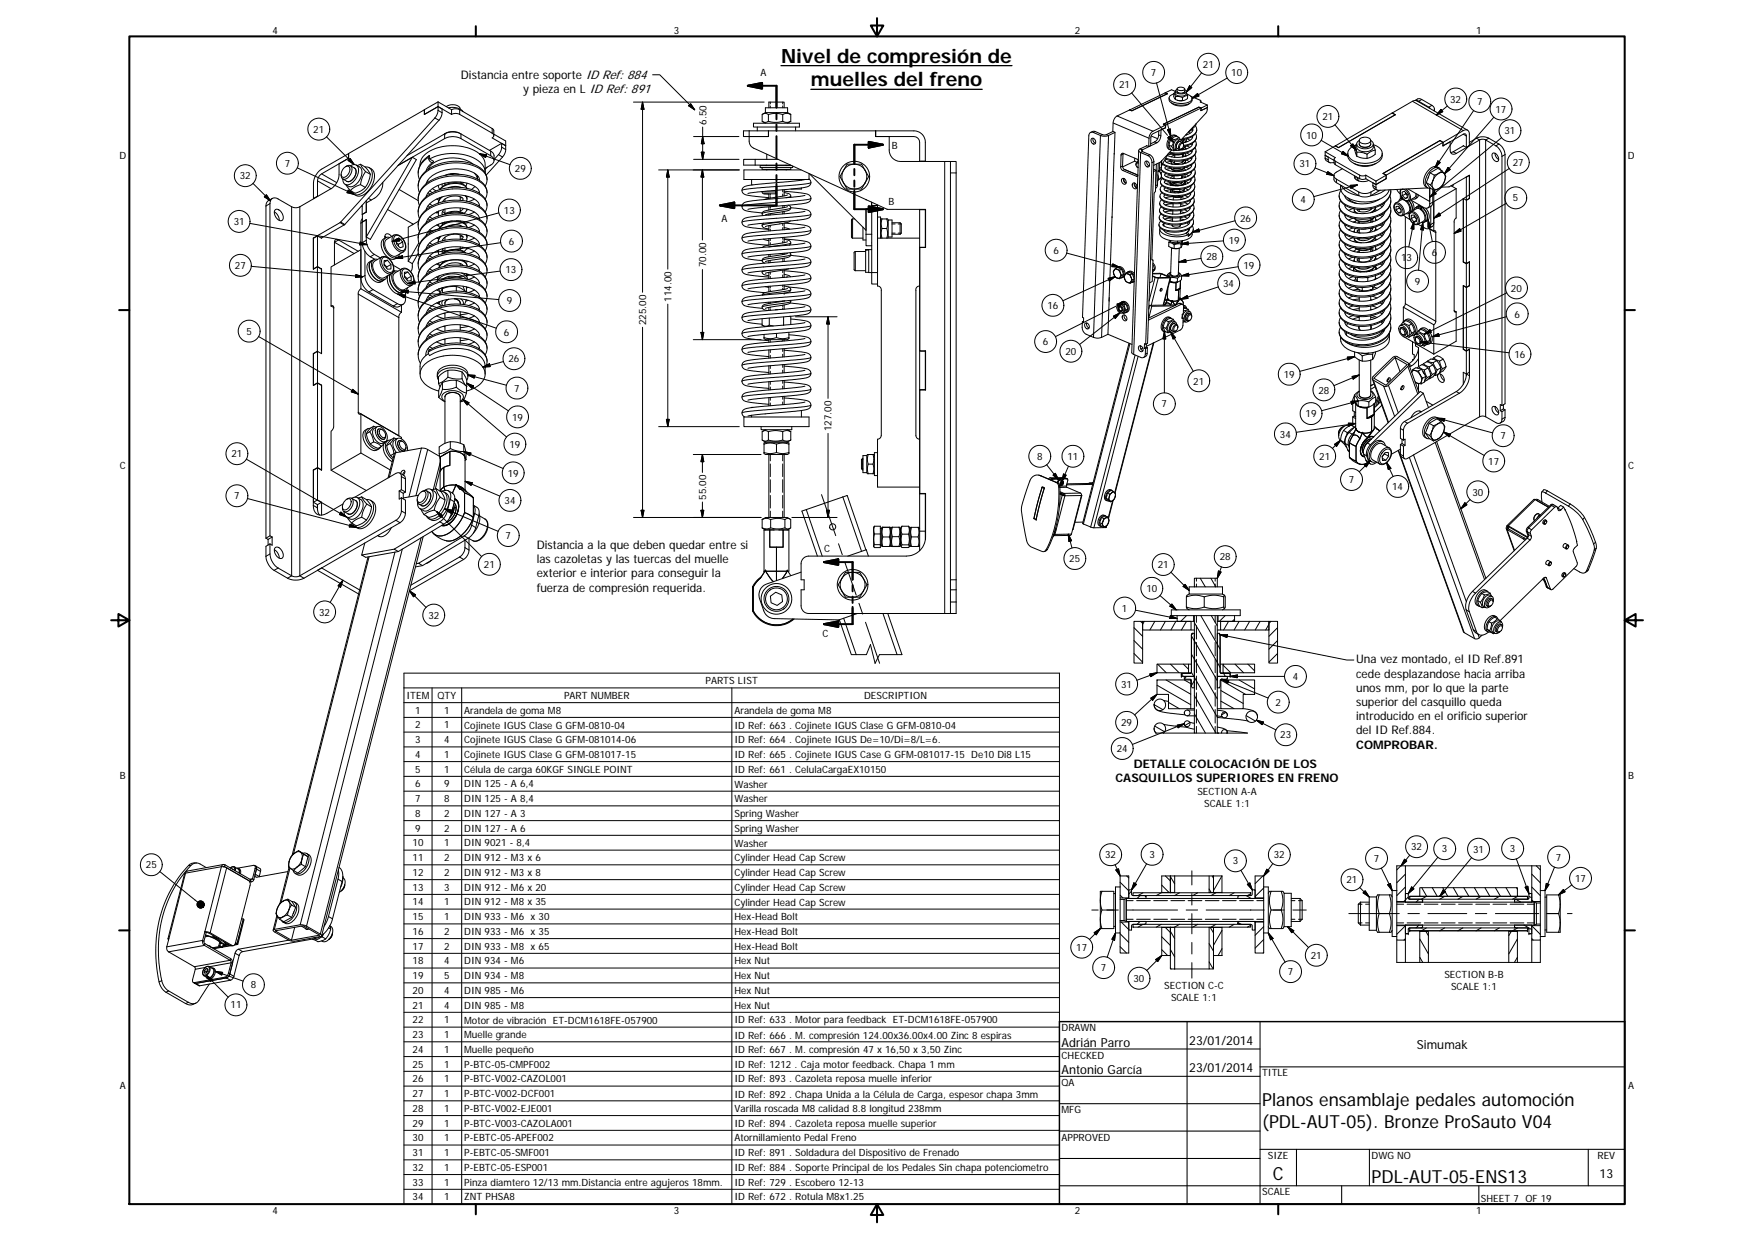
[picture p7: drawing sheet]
<svg xmlns="http://www.w3.org/2000/svg" width="594mm" height="420mm" viewBox="0 0 594 420" stroke-linecap="round" stroke-linejoin="round" font-family="sans-serif">
<defs><g id="words">
<g font-size="6.7">
<text x="264.5" y="21.2">Nivel de compresión de</text>
<text x="274.7" y="29.2">muelles del freno</text>
</g>
<g font-size="6.1">
<text x="427.5" y="374.4">Planos ensamblaje pedales automoción</text>
<text x="427.5" y="381.8">(PDL-AUT-05). Bronze ProSauto V04</text>
<text x="431.1" y="399.4">C</text>
<text x="464.5" y="400.6">PDL-AUT-05-ENS13</text>
</g>
<g font-size="4.2">
<text x="402.8" y="353.7">23/01/2014</text>
<text x="359.5" y="354.3">Adrián Parro</text>
<text x="479.9" y="355.1">Simumak</text>
<text x="359.5" y="363.6">Antonio García</text>
<text x="402.8" y="363">23/01/2014</text>
<text x="541.8" y="398.7">13</text>
</g>
<g font-size="4">
<text x="156.1" y="26.8">Distancia entre soporte ID Ref: 884</text>
<text x="177.2" y="31.6">y pieza en LID Ref: 891</text>
<text x="181.8" y="185.9">Distancia a la que deben quedar entre si</text>
<text x="181.8" y="190.7">las cazoletas y las tuercas del muelle</text>
<text x="181.8" y="195.5">exterior e interior para conseguir la</text>
<text x="181.8" y="200.3">fuerza de compresión requerida.</text>
<text x="459.3" y="224.6">Una vez montado, el ID Ref.891</text>
<text x="459.3" y="229.4">cede desplazandose hacia arriba</text>
<text x="459.3" y="234.2">unos mm, por lo que la parte</text>
<text x="459.3" y="239">superior del casquillo queda</text>
<text x="459.3" y="243.8">introducido en el orificio superior</text>
<text x="459.3" y="248.6">del ID Ref.884.</text>
<text x="459.3" y="253.5">COMPROBAR.</text>
<text x="384" y="259.9">DETALLE COLOCACIÓN DE LOS</text>
<text x="377.8" y="264.8">CASQUILLOS SUPERIORES EN FRENO</text>
</g>
<g font-size="3.4">
<text x="92.3" y="11.3">4</text>
<text x="228.2" y="11.3">3</text>
<text x="364.1" y="11.3">2</text>
<text x="499.9" y="11.3">1</text>
<text x="407.4" y="23">21</text>
<text x="257.5" y="25.7">A</text>
<text x="379" y="29.9">21</text>
<text x="389.8" y="25.8">7</text>
<text x="417" y="25.8">10</text>
<text x="491.2" y="34.8">32</text>
<text x="500.3" y="35.6">7</text>
<text x="447.9" y="40.7">21</text>
<text x="506.5" y="38.1">17</text>
<text x="106.1" y="45">21</text>
<text x="239.2" y="42.3" transform="rotate(-90 239.2 42.3)">6.50</text>
<text x="442.4" y="46.9">10</text>
<text x="509.6" y="45.5">31</text>
<text x="40.4" y="53.7">D</text>
<text x="302" y="50.4">B</text>
<text x="551.4" y="53.7">D</text>
<text x="96.4" y="56.5">7</text>
<text x="174.4" y="58.3">29</text>
<text x="440.1" y="56.7">31</text>
<text x="512.4" y="56.3">27</text>
<text x="81.2" y="60.8">32</text>
<text x="300.9" y="69.3">B</text>
<text x="440.5" y="68.8">4</text>
<text x="512.4" y="68.2">5</text>
<text x="79.2" y="76.2">31</text>
<text x="170.7" y="72.4">13</text>
<text x="244.4" y="75">A</text>
<text x="420" y="75">26</text>
<text x="172.3" y="82.9">6</text>
<text x="416.2" y="82.6">19</text>
<text x="356.8" y="86">6</text>
<text x="408.6" y="88.2">28</text>
<text x="474.6" y="88.5">13</text>
<text x="484.9" y="86.7">6</text>
<text x="79.6" y="91.1">27</text>
<text x="171.2" y="92.6">13</text>
<text x="239.1" y="90.5" transform="rotate(-90 239.1 90.5)">70.00</text>
<text x="421.2" y="91">19</text>
<text x="414.3" y="97.3">34</text>
<text x="479.2" y="96.5">9</text>
<text x="511.8" y="98.8">20</text>
<text x="171.7" y="103">9</text>
<text x="227.4" y="102.2" transform="rotate(-90 227.4 102.2)">114.00</text>
<text x="354.7" y="104.6">16</text>
<text x="512.9" y="107.5">6</text>
<text x="83.5" y="113.4">5</text>
<text x="170.7" y="113.6">6</text>
<text x="218.9" y="110" transform="rotate(-90 218.9 110)">225.00</text>
<text x="353.2" y="116.9">6</text>
<text x="172.2" y="122.7">26</text>
<text x="360.8" y="120.2">20</text>
<text x="512.9" y="121.2">16</text>
<text x="404.2" y="130.2">21</text>
<text x="434.8" y="128">19</text>
<text x="174.2" y="132.7">7</text>
<text x="393.4" y="138">7</text>
<text x="446.5" y="133.3">28</text>
<text x="173.5" y="142.4">19</text>
<text x="442.2" y="141.3">19</text>
<text x="281.7" y="146" transform="rotate(-90 281.7 146)">127.00</text>
<text x="433.5" y="148.2">34</text>
<text x="508.2" y="148.8">7</text>
<text x="78.4" y="154.9">21</text>
<text x="172.5" y="151.6">19</text>
<text x="351.2" y="155.7">8</text>
<text x="361.5" y="155.7">11</text>
<text x="446.8" y="155.7">21</text>
<text x="40.6" y="158.7">C</text>
<text x="172" y="161.4">19</text>
<text x="504.1" y="157.3">17</text>
<text x="551.5" y="158.7">C</text>
<text x="456.8" y="163.6">7</text>
<text x="471.5" y="165.9">14</text>
<text x="498.7" y="167.8">30</text>
<text x="79.3" y="169.1">7</text>
<text x="170.9" y="170.7">34</text>
<text x="239.1" y="169.2" transform="rotate(-90 239.1 169.2)">55.00</text>
<text x="171.2" y="182.6">7</text>
<text x="279.1" y="186.9">C</text>
<text x="362.2" y="190.4">25</text>
<text x="413.1" y="189.7">28</text>
<text x="163.9" y="192.3">21</text>
<text x="392.1" y="192.4">21</text>
<text x="388.3" y="200.4">10</text>
<text x="108.1" y="208.4">32</text>
<text x="145.1" y="209.5">32</text>
<text x="380" y="207.1">1</text>
<text x="278.6" y="215.8">C</text>
<text x="238.9" y="231.6">PARTS LIST</text>
<text x="379.7" y="232.9">31</text>
<text x="437.8" y="230.2">4</text>
<text x="137.7" y="236.6">ITEM</text>
<text x="148.2" y="236.6">QTY</text>
<text x="191" y="236.6">PART NUMBER</text>
<text x="292.7" y="236.6">DESCRIPTION</text>
<text x="432" y="239">2</text>
<text x="140.7" y="241.6">1</text>
<text x="150.4" y="241.6">1</text>
<text x="157.2" y="241.7">Arandela de goma M8</text>
<text x="248.7" y="241.7">Arandela de goma M8</text>
<text x="379.7" y="245.8">29</text>
<text x="140.7" y="246.6">2</text>
<text x="140.7" y="251.6">3</text>
<text x="150.4" y="246.6">1</text>
<text x="150.4" y="251.6">4</text>
<text x="157.2" y="246.7">Cojinete IGUS Clase G GFM-0810-04</text>
<text x="157.2" y="251.7">Cojinete IGUS Clase G GFM-081014-06</text>
<text x="248.7" y="246.7">ID Ref: 663 . Cojinete IGUS Clase G GFM-0810-04</text>
<text x="248.7" y="251.7">ID Ref: 664 . Cojinete IGUS De=10/Di=8/L=6.</text>
<text x="433.6" y="250">23</text>
<text x="140.7" y="256.6">4</text>
<text x="150.4" y="256.6">1</text>
<text x="157.2" y="256.6">Cojinete IGUS Clase G GFM-081017-15</text>
<text x="248.7" y="256.6">ID Ref: 665 . Cojinete IGUS Case G GFM-081017-15 De10 Di8 L15</text>
<text x="378.2" y="254.7">24</text>
<text x="40.6" y="263.7">B</text>
<text x="140.7" y="261.6">5</text>
<text x="150.4" y="261.6">1</text>
<text x="157.2" y="261.7">Célula de carga 60KGF SINGLE POINT</text>
<text x="248.7" y="261.6">ID Ref: 661 . CelulaCargaEX10150</text>
<text x="551.5" y="263.7">B</text>
<text x="140.7" y="266.6">6</text>
<text x="150.4" y="266.6">9</text>
<text x="157.2" y="266.6">DIN 125 - A 6,4</text>
<text x="248.7" y="266.6">Washer</text>
<text x="405.5" y="269">SECTION A-A</text>
<text x="140.7" y="271.6">7</text>
<text x="150.4" y="271.6">8</text>
<text x="157.2" y="271.6">DIN 125 - A 8,4</text>
<text x="248.7" y="271.6">Washer</text>
<text x="407.9" y="273.1">SCALE 1:1</text>
<text x="140.7" y="276.6">8</text>
<text x="140.7" y="281.6">9</text>
<text x="150.4" y="276.6">2</text>
<text x="150.4" y="281.6">2</text>
<text x="157.2" y="276.6">DIN 127 - A 3</text>
<text x="157.2" y="281.6">DIN 127 - A 6</text>
<text x="248.7" y="276.6">Spring Washer</text>
<text x="248.7" y="281.6">Spring Washer</text>
<text x="139.7" y="286.6">10</text>
<text x="150.4" y="286.6">1</text>
<text x="157.2" y="286.6">DIN 9021 - 8,4</text>
<text x="248.7" y="286.6">Washer</text>
<text x="477.9" y="287.9">32</text>
<text x="139.7" y="291.5">11</text>
<text x="150.4" y="291.5">2</text>
<text x="157.2" y="291.5">DIN 912 - M3 x 6</text>
<text x="248.7" y="291.6">Cylinder Head Cap Screw</text>
<text x="374.3" y="290.6">32</text>
<text x="389.3" y="290.5">3</text>
<text x="417.5" y="292.7">3</text>
<text x="431.4" y="290.6">32</text>
<text x="465.3" y="291.8">7</text>
<text x="488.4" y="288.6">3</text>
<text x="498.9" y="288.8">31</text>
<text x="511.4" y="288.6">3</text>
<text x="527" y="291.4">7</text>
<text x="49.4" y="294">25</text>
<text x="139.7" y="296.6">12</text>
<text x="150.4" y="296.6">2</text>
<text x="157.2" y="296.6">DIN 912 - M3 x 8</text>
<text x="248.7" y="296.6">Cylinder Head Cap Screw</text>
<text x="456.1" y="299.1">21</text>
<text x="533.5" y="298.6">17</text>
<text x="139.7" y="301.5">13</text>
<text x="150.4" y="301.5">3</text>
<text x="157.2" y="301.5">DIN 912 - M6 x 20</text>
<text x="248.7" y="301.6">Cylinder Head Cap Screw</text>
<text x="139.7" y="306.5">14</text>
<text x="139.7" y="311.5">15</text>
<text x="150.4" y="306.5">1</text>
<text x="150.4" y="311.5">1</text>
<text x="157.2" y="306.5">DIN 912 - M8 x 35</text>
<text x="157.2" y="311.6">DIN 933 - M6 x 30</text>
<text x="248.7" y="306.6">Cylinder Head Cap Screw</text>
<text x="248.7" y="311.6">Hex-Head Bolt</text>
<text x="139.7" y="316.5">16</text>
<text x="150.4" y="316.5">2</text>
<text x="157.2" y="316.5">DIN 933 - M6 x 35</text>
<text x="248.7" y="316.5">Hex-Head Bolt</text>
<text x="139.7" y="321.5">17</text>
<text x="150.4" y="321.5">2</text>
<text x="157.2" y="321.5">DIN 933 - M8 x 65</text>
<text x="248.7" y="321.6">Hex-Head Bolt</text>
<text x="364.5" y="321.9">17</text>
<text x="139.7" y="326.5">18</text>
<text x="150.4" y="326.5">4</text>
<text x="157.2" y="326.5">DIN 934 - M6</text>
<text x="248.7" y="326.5">Hex Nut</text>
<text x="372.9" y="328.8">7</text>
<text x="444" y="324.7">21</text>
<text x="84.9" y="334.6">8</text>
<text x="139.7" y="331.5">19</text>
<text x="150.4" y="331.5">5</text>
<text x="157.2" y="331.5">DIN 934 - M8</text>
<text x="248.7" y="331.5">Hex Nut</text>
<text x="383.9" y="332.4">30</text>
<text x="394.3" y="335">SECTION C-C</text>
<text x="436.2" y="330.2">7</text>
<text x="489.2" y="331.3">SECTION B-B</text>
<text x="491.5" y="335.3">SCALE 1:1</text>
<text x="78.1" y="341.4">11</text>
<text x="139.7" y="336.5">20</text>
<text x="139.7" y="341.5">21</text>
<text x="150.4" y="336.5">4</text>
<text x="150.4" y="341.5">4</text>
<text x="157.2" y="336.5">DIN 985 - M6</text>
<text x="157.2" y="341.5">DIN 985 - M8</text>
<text x="248.7" y="336.5">Hex Nut</text>
<text x="248.7" y="341.5">Hex Nut</text>
<text x="396.7" y="339">SCALE 1:1</text>
<text x="139.7" y="346.5">22</text>
<text x="150.4" y="346.5">1</text>
<text x="157.2" y="346.6">Motor de vibración ET-DCM1618FE-057900</text>
<text x="248.7" y="346.5">ID Ref: 633 . Motor para feedback ET-DCM1618FE-057900</text>
<text x="139.7" y="351.5">23</text>
<text x="150.4" y="351.5">1</text>
<text x="157.2" y="351.5">Muelle grande</text>
<text x="248.7" y="351.6">ID Ref: 666 . M. compresión 124.00x36.00x4.00 Zinc 8 espiras</text>
<text x="359.5" y="349.1">DRAWN</text>
<text x="139.7" y="356.5">24</text>
<text x="150.4" y="356.4">1</text>
<text x="157.2" y="356.6">Muelle pequeño</text>
<text x="248.7" y="356.6">ID Ref: 667 . M. compresión 47 x 16,50 x 3,50 Zinc</text>
<text x="359.5" y="358.4">CHECKED</text>
<text x="139.7" y="361.5">25</text>
<text x="150.4" y="361.4">1</text>
<text x="157.2" y="361.5">P-BTC-05-CMPF002</text>
<text x="248.7" y="361.5">ID Ref: 1212 . Caja motor feedback. Chapa 1 mm</text>
<text x="427.5" y="364.4">TITLE</text>
<text x="40.6" y="368.7">A</text>
<text x="139.7" y="366.5">26</text>
<text x="139.7" y="371.4">27</text>
<text x="150.4" y="366.4">1</text>
<text x="150.4" y="371.4">1</text>
<text x="157.2" y="366.5">P-BTC-V002-CAZOL001</text>
<text x="157.2" y="371.4">P-BTC-V002-DCF001</text>
<text x="248.7" y="366.5">ID Ref: 893 . Cazoleta reposa muelle inferior</text>
<text x="248.7" y="371.6">ID Ref: 892 . Chapa Unida a la Célula de Carga, espesor chapa 3mm</text>
<text x="359.5" y="367.7">QA</text>
<text x="551.5" y="368.7">A</text>
<text x="139.7" y="376.4">28</text>
<text x="150.4" y="376.4">1</text>
<text x="157.2" y="376.4">P-BTC-V002-EJE001</text>
<text x="248.7" y="376.5">Varilla roscada M8 calidad 8.8 longitud 238mm</text>
<text x="359.5" y="376.9">MFG</text>
<text x="139.7" y="381.4">29</text>
<text x="150.4" y="381.4">1</text>
<text x="157.2" y="381.4">P-BTC-V003-CAZOLA001</text>
<text x="248.7" y="381.5">ID Ref: 894 . Cazoleta reposa muelle superior</text>
<text x="139.7" y="386.4">30</text>
<text x="150.4" y="386.4">1</text>
<text x="157.2" y="386.4">P-EBTC-05-APEF002</text>
<text x="248.7" y="386.5">Atornillamiento Pedal Freno</text>
<text x="359.5" y="386.2">APPROVED</text>
<text x="139.7" y="391.4">31</text>
<text x="150.4" y="391.4">1</text>
<text x="157.2" y="391.4">P-EBTC-05-SMF001</text>
<text x="248.7" y="391.5">ID Ref: 891 . Soldadura del Dispositivo de Frenado</text>
<text x="429.4" y="392.4">SIZE</text>
<text x="464.5" y="392.4">DWG NO</text>
<text x="541.1" y="392.3">REV</text>
<text x="139.7" y="396.4">32</text>
<text x="139.7" y="401.4">33</text>
<text x="150.4" y="396.4">1</text>
<text x="150.4" y="401.4">1</text>
<text x="157.2" y="396.4">P-EBTC-05-ESP001</text>
<text x="157.2" y="401.4">Pinza diamtero 12/13 mm.Distancia entre agujeros 18mm.</text>
<text x="248.7" y="396.5">ID Ref: 884 . Soporte Principal de los Pedales Sin chapa potenciometro</text>
<text x="248.7" y="401.4">ID Ref: 729 . Escobero 12-13</text>
<text x="139.7" y="406.4">34</text>
<text x="150.4" y="406.4">1</text>
<text x="157.2" y="406.4">ZNT PHSA8</text>
<text x="248.7" y="406.4">ID Ref: 672 . Rotula M8x1.25</text>
<text x="427.5" y="404.7">SCALE</text>
<text x="501.6" y="406.8">SHEET 7 OF 19</text>
<text x="92.3" y="411.1">4</text>
<text x="228.2" y="411.1">3</text>
<text x="364.1" y="411.1">2</text>
<text x="499.9" y="411.1">1</text>
</g>
</g></defs>
<g fill="none" stroke="#000" stroke-width=".34">
<path d="M143.7 37.2l-34.8 20.1a6.2 6.2 0 0 0-2.7 4.7v5.2M143.7 37.2v1.6l4.7-2.7 4.5 2.6M143.7 37.2h.1M147.3 39.9l-31.9 35.3M147.3 39.9l1.4 .8M148.4 37.4l1.3 .8M148.4 37.4l-.3 1.3-.8 1.2M148.4 34.5l-4.6 2.6v1.6M148.4 34.5l4.5 2.6M148.4 34.5v2.9M149.7 36.9v1.3M149.7 38.2l-.2 1.3-.8 1.2"/>
<path d="M151.1 36.1a3.4 3.4 0 0 1 4.8 .6v.3M151.9 36.5a4.9 4.9 0 0 1 4.9 1.3M152.9 37.1v1.6M152.9 37.1a3.3 3.3 0 0 1 2.8 0M152.9 38.7a2.93 2.93 0 0 1 2.8 0M155.7 37.1l11 6.4M155.7 38.7l11 6.4M155.7 37.1v1.6M214.6 34.6h44.2M217.6 34.6v64.4M217.6 34.6l.5 2.4h-1zM221 25.3h2.4l11.9 11.9"/>
<path d="M233.9 35.1l1.4 2.1-2.1-1.4zM259.2 36.5h7.6v1.6h-7.6zM259.2 38.1l-.9 .6M260.3 38.8l1.8-.4 3 .4M260.3 38.8l-.9-.4-1.3 .4v2.3l.8 .3 1.4-.3M260.3 38.8v2.3M260.4 36.5v-1.9h5.2v1.9M260.9 34.6v.6M260.9 35.9v.6M265.1 38.8l1-.4 1.7 .4M265.1 38.8v2.3M265.1 34.6v.6"/>
<path d="M265.1 35.9v.6M266.8 38.1l1 .7M267.8 38.8v2.3M378.4 39.3a2.95 2.95 0 0 0-1.4 2.3l-.1 2.9 .7 .3-.2 7.3M378.4 39.3l12.1 5.1M382.6 37.2l-4.2 2.1M382.6 37.2h.1M383.3 31.5l12.1 14.3M391.7 28.1l4.8 17.9-1.1-2.1 1-.2 .1 2.3M394.7 31.4l.7 .3M394.7 31.4v.1M395.4 31.8l-.8-.3-12 5.7"/>
<path d="M395.4 31.8l-12 5.7-.8-.3M396 33.1a1.96 1.96 0 0 0 2 2.2 5.4 5.4 0 0 0 5.7-1.1l.1-.8M396.8 34.8a5.3 5.3 0 0 0 6 .3M397.6 31.8a1.39 1.39 0 0 0-1.5 1.9 6.1 6.1 0 0 0 7.5 .2 1.51 1.51 0 0 0-1.5-2M397.6 31.6v1.3l.5 .8M397.6 31.6l.6 1.1M398.1 31.3l-.5 .3M398.1 33.7l1.2 .4h1.2M398.2 32.7l-.1 1M398.2 32.7h1.1l1.2 .3M398.6 30.9a1.73 1.73 0 0 0 2.6 .1M398.6 30.9l.7 .6"/>
<path d="M398.7 30.3a.66 .66 0 0 0-.6 .7 .66 .66 0 0 0 .7 .6l.9 .2a1.42 1.42 0 0 0 2.1-1l-.5-.4M398.7 30.1l-.1 .8M398.8 33.9l2.1 .1M398.8 29.8l1.1-.3a1.05 1.05 0 0 1 1.3 .8l-1.2 .4a1.05 1.05 0 0 1-1.3-.8zM400.5 33v1.1M401.2 31l-.6 .5M401.3 30.1l-.1 .9M401.8 31.4l.5 .9M401.8 31v.7a2.5 2.5 0 0 1-3.7-.1v-.7l-1.3-.5-2.1 1M402.3 32.3l-.1 1.1-.8 .5-.9 .2M402.3 32.3l-1.8 .7M402.9 29l.8 .6-1.9 1.6z"/>
<path d="M403.3 32.6l3.1 1.3 .4 .3-.3 .3 2.4 1.1v.8M403.8 33.3l1.8-1.7 .5 .9zM406.1 36.3l-12 5.8M406.1 36.3l.7 .3M406.8 37.4h.1M406.8 34.2v.4M406.8 36.6l-.7-.3-12 5.8M406.8 36.6v.9M406.8 36.6l-16.3 7.8M407 24.6l-5.2 6.6M408.9 36.4l-.4 1.8-8.5 9.2a1.82 1.82 0 0 0-2.6 2l.2 1 .9 .5M408.9 36.4l-2.1 1.1"/>
<path d="M408.9 35.6l-2.1 1M415.7 26.4l-11.9 6.9M471.5 38.3l1.1 .5-19.3 11.2M471.6 38.2v.1M478.4 34.3l.5-.2 1 .1 17.2 9.9M478.4 34.3l-26.1 15.1M478.4 34.3l17.2 9.9M479.4 34l1.1 .3M480.5 34.3l3.6 2.1 .3 .3M481.5 33.7l-1 .6M481.5 33.7l-1-.3-1.3 .6M481.5 33.7l3.5 2"/>
<path d="M485 35.7a1.26 1.26 0 0 1 .6 1.8M485 35.7l-1.1 .8M485.8 36.9v.7M488.1 37l.6 .8-2.2 1.2zM490.2 35.9l-3.7 3.1M499.1 37.4l-13.1 19.4M506 39.7l-16.8 19.2M100.7 56.8l19.3 9M108.9 58.9l5.1 2.9M110.6 46.3l9.4 9.4M116.4 56.9a1.17 1.17 0 0 1 1.8-.5 1.17 1.17 0 0 1 .1 1.8 1.97 1.97 0 0 1-2.4 1.7 2.3 2.3 0 0 1 .5-3zM117 56.5a1.31 1.31 0 0 1 1.9-.3 1.31 1.31 0 0 1 .2 1.9 2.72 2.72 0 0 1-3.1 2.5l-.4-.6-.1-1"/>
<path d="M118.6 53.7l1.4 2-2.1-1.4zM120.6 55.9l1.2 .6a3.6 3.6 0 0 1-.2 4.8 3.1 3.1 0 0 1-3.5 1.8l-1.2-.7M122.1 55.6l1.7 2.5M122.1 55.6l-1.1 .5M122.1 55.6l1.6 1M123.7 56.6a2.17 2.17 0 0 1 2.4 2.7 7.1 7.1 0 0 1-5.4 6.7l-.9-.3-.8-1M123.7 56.6l1.7 2.4M123.8 58.1l-1.1 2.1-.6 2.3M123.8 58.1l1.6 .9M125 56.8a3.5 3.5 0 0 1 1.4 4.9 6.1 6.1 0 0 1-5.2 4.7l-1.3-.6M125.4 59l-.8 2.9-.9 1.6M139.7 53.2l1.3 .8-15.6 27-1.3-.8z"/>
<path d="M142.3 56a6 6 0 0 1 4.6-5.5 16.2 16.2 0 0 1 16 2.1l1 1.2 .3 1 .1 3.6M145 53.3a6.6 6.6 0 0 0-3.4 5.3M145.2 52.8l.3-.1v1.1l1.3 .8a.81 .81 0 0 1-.8 .4 .81 .81 0 0 1-.7-.7l-.3-1zM145.3 52.7a6.7 6.7 0 0 0-3.2 8.1M145.5 53.8a16.8 16.8 0 0 1 16.8 .9 4.7 4.7 0 0 1 2 3.9M146.6 54.9a5.4 5.4 0 0 0-2.3 2.9M148.7 40.7l-31.9 35.3M150.6 45.3l.4-.2a6.2 6.2 0 0 1 5.1 .2M150.6 45.3l-12.8 7.4M150.6 46.9l-15.8 9.1M150.6 46.9a5.9 5.9 0 0 1 5.5 0M150.6 45.3v1.6"/>
<path d="M153.5 59l-.8 .1M155.5 59a6.8 6.8 0 0 0-4.6 .3M155.7 45.1l-2.2-.5a4.2 4.2 0 0 0-2.8 .7M156.1 46.9l10.1 5.8M156.1 45.3l10.1 5.9M156.1 45.3v1.6M160.2 55.6a12.2 12.2 0 0 0-14.4 .5l-.7 1.2M160.6 58.6l.8 1 .3 1v-1.2M162.4 52l2.4 .4-.3 .9zM162.4 52l10.4 3.8M165 56.6l-.7 .8M166.2 51.2l.8 .6 .3 .7v1.8"/>
<path d="M166.2 52.7a1.67 1.67 0 0 1 1.1 1.6 1.67 1.67 0 0 1-1.1 1.6l-1.9 1.1M166.2 51.2v1.5M166.7 43.5l.5 .4 .1 2M166.7 45.1a.86 .86 0 0 1 .6 .8 .86 .86 0 0 1-.6 .8l4.6 2.6-1.4-.8M166.7 43.5v1.6M167.3 45.4l4 2.3v2.9M168.8 52.3l-1.5 1.7M168.8 52.3l1.4 .9M169.9 48.5l-4.1 2.4M169.9 49.8l1.4 .8M169.9 49.8a3.8 3.8 0 0 1-1.1 2.5M169.9 48.5v1.3"/>
<path d="M170.2 53.2l-5.5 6.1M171.3 50.6l-.3 1.3-.8 1.3M223.1 57.5h27.3M226.2 57.5v33.6M226.2 57.5l.5 2.4h-1zM234.9 54h15.4M234.9 46.2h15.4M237.5 51.5h1l-.5 2.5zM237.9 57.5v23.8M237.9 57.5l.5 2.4h-1zM238 46.2l.5 2.5h-1zM238 43v11"/>
<path d="M253.7 44.3h-1.9v1.9h1.9M253.7 44.3h6.6v1.9h-6.6M253.7 44.3v1.9M255.2 41.7h15.6v1.3h-15.6zM255.8 54h-3.9v1.9h3.9M255.8 55.9h12M255.8 54v1.9M255.8 54h7.7M256.5 43v1.3M258.1 56.7v.7h9.7v-.7M258.3 41.2l.9 .5M259.4 57.4l.3 .1"/>
<path d="M259.7 55.9l-.3 .2M259.7 52.2v1.8M260.3 41.1l1.8 .3 3-.3M265.1 41.1l1 .3 1.7-.3M266.2 55.9l.3 .2M266.5 57.4l-.2 .1M267.8 41.1l-1 .6M268.2 56.1h-10.7v.6h11v-.5M269.5 43v1.3M271.3 57.5h-19.3v3.3l22-.1M274 58.8v1.9M274.2 58.9l19.1 19.1"/>
<path d="M285.7 57.7a4.3 4.3 0 0 0 0 4.2M285.7 57.7l-.9 1.5a.62 .62 0 0 0-.3 .6 .62 .62 0 0 0 .3 .5l.9 1.6M289.4 55.6h1.7a1.7 1.7 0 0 1 1.6 1.6l.3 .5M289.4 55.6a4.2 4.2 0 0 1 3.6 2.1M289.4 55.6h-1.8a.67 .67 0 0 0-1 .5l-.9 1.6M289.4 55.6a4.3 4.3 0 0 0-3.7 2.1M293 57.7l.9 1.5a.64 .64 0 0 1 0 1.1l-.9 1.6M293 57.7a4.3 4.3 0 0 1 0 4.2M296.5 44.3h-36.2v1.9h-6.6v1.6a2.66 2.66 0 0 0 1.6 2.4l45.1 20.6 13.1 .1v12.9h-2v35h2v13.2h-2v35.1h2v14.7a6.6 6.6 0 0 1-6.5 6.5h-33.1a2.58 2.58 0 0 0-2.6 2.6v5.4h1.1v3.4h-1.1v5.4a2.59 2.59 0 0 0 2.6 2.6h46.1M296.5 44.3v1.9h4.7v4.6a3.8 3.8 0 0 0 3.8 3.9h15M296.5 44.3h13a3.9 3.9 0 0 1 3.9 3.9v6.5M296.6 44.3v1.9h12.9a2.01 2.01 0 0 1 2 2v6.3"/>
<path d="M313.4 54.5l-1.9 .2M320 54.7h1.9M320 54.7v153M321.9 54.7v3.8M321.9 58.5v137.8M321.9 58.5h1.9M321.9 54.7h1.9v3.8M323.8 58.5v145.3M369.8 46.9a1.08 1.08 0 0 1 1.2 .6 1.08 1.08 0 0 1-.4 1.3 1.21 1.21 0 0 1-.8-1.9zM370.2 46.8a1.38 1.38 0 0 0 .8 1.7M370.3 44.9l2.4 1M370.3 44.9a1.06 1.06 0 0 0-1.5 1.1l-2.2 61.5 .4 .2v1.5l-.4-.2 .4-.2"/>
<path d="M370.9 44.5l2.5 1.1M370.9 44.5l-.6 .4M370.9 44.5l-.6-.1-.9 .4M372.7 45.9l1.3 .2 1.5-.2M372.7 45.9l-2.3 68.3M373.4 45.6h1.3M373.4 45.6l-.7 .3M374.7 45.6l.8 .3M375.5 45.9l-2.4 68.3M377 44.5l-2.3 1.1M377 41.6l12.2 5.2M377.2 57.8h.1"/>
<path d="M377.2 57.8l-.5 15.7M377.4 52.1l-.2 5.7M377.4 52.1h.1M377.6 44.8l-2.1 1.1M379.6 56.5l.1 .6 .6 .6M379.7 52.5l.2-.5 .4-.1 4.8 2 .5 .4-.3 .6M379.7 52.5l-.1 4M380.2 56.2l.3 .8 .4 .4M380.2 56.2l-.6 .3M380.3 57.7l4.6 2M380.4 52.2l-.2 4M380.4 52.2l-.7 .3"/>
<path d="M380.4 51.9v.3M380.9 57.4l4.5 1.9M380.9 57.4l-.6 .3M384.3 54.6l.9 .3M384.3 54.6l-4.1 1.9M384.3 53.6v1M384.9 59.7h.5M385 56.4l.5 .3M385.4 59.4l-.5 .3M385.5 55.4a.62 .62 0 0 0-.8 .3 .62 .62 0 0 0 .5 .8l.3 .2M385.5 54.8l-.5 .2M385.5 55a.62 .62 0 0 0-.7 .2 .62 .62 0 0 0 0 .7"/>
<path d="M385.7 50.9l-2.4 68.4 .7 .7M386.2 50.4a.62 .62 0 0 0-.5 .7 .62 .62 0 0 0 .6 .5l2.5 1.1M386.2 50.4l.7 .3v.6M387 51.3l-.7 .3-2.3 68.4M387 51.3l2.4 1.1M388 54.6a1.03 1.03 0 0 1 1.2 .6 1.03 1.03 0 0 1-.5 1.3 1.29 1.29 0 0 1-.7-1.9zM388.4 49.3l-2.2 1.1M388.5 54.5a1.31 1.31 0 0 0 .7 1.7M388.8 52.7a2.65 2.65 0 0 1 1.4 2.4M389.2 46.8l-.1 2.8-.8-.2M389.4 52.4l-.6 .3M389.4 52.4a2.58 2.58 0 0 1 1.4 2.3"/>
<path d="M389.9 46l2.2 1M390.2 55.1l-2.2 61.4M390.5 44.4a2.92 2.92 0 0 0-1.3 2.4M390.7 57.3l.9 .4-.3 7.2-.4 .7-.8 22.1 .4 .4M390.8 54.7l-.6 .4M390.8 54.7l-2.1 61.5-.7 .3-.4-.1v1.5M391.1 48l-1.4 .7M391.1 48l.7 .3M391.6 57.7l-.9 .4M391.7 55.6l-.3 7.3 .6-.3M391.8 48.3l-5 2.5-.1 .3 .3 .2M392.2 59.2a2.04 2.04 0 0 1-.1 2"/>
<path d="M392.3 55.2l-.3 7.4M392.4 45.7l.8 .3M392.4 45.7a2.77 2.77 0 0 1-1.3 2.3M392.5 44.3l-.1 1.4M392.5 57.9a1.65 1.65 0 0 1 .3 2.7 1.72 1.72 0 0 0-.3-2.7zM392.8 55l-.1 2M393.2 46a2.84 2.84 0 0 1-1.4 2.3M393.3 57.2a5.1 5.1 0 0 0 5 2.2 8.5 8.5 0 0 0 6.2-2.2M393.4 56.7l-.3 .8-.9 .6 .5-1.1M393.4 56.7l-.7 .3M393.8 58l-.6 .8M393.8 55.6l-.4 .5"/>
<path d="M394.1 42.1l.7 .3v.8M394.8 43.2h.1M394.8 43.2l-4.7 2.5-.3 .8-.1 2.8M394.8 43.2l-1.6 .8v2M395.7 52l-2.3 4.1v-1.6v2.2M395.8 46.2l1.7 2M396 49.2l.7 1.5 .9 .3M396 49.2l.8 .3M396.3 46.1l1.2 2.1-2-1.5 .6-.5M396.7 57l-1.7 .4M396.7 55.1l.5 .5M396.8 49.5l.8 1.5"/>
<path d="M396.8 46.9l-.6 1.1-.2 1.2M397 54.6l-1.9 .4M397.2 54.5a.61 .61 0 0 0-.5 .4 .61 .61 0 0 0 .2 .7M397.2 52.2l-1.7 .3M397.3 59.4l-2.4 .4M397.4 56.9l.9 .2 1.6-.2M397.4 52.1l1.4 .2 1.4-.2M397.5 57h.2M397.7 59.6l-.8 .2-.4 .5M397.7 59.5l-.1 1M397.7 47.3l-.9 2.2M397.7 57.8l-.6 .2"/>
<path d="M397.7 57.7v.4M397.8 54.9l-.4 .2M397.8 54.5v.8M397.9 53.2h-.2M397.9 52.5l-1.1 .6M397.9 52.4v.9M398.1 50.9h.5M398.3 50.8l-.7 .2M398.3 45.9a2.12 2.12 0 0 0-2.8 1.8 2.07 2.07 0 0 0 .8 3M398.8 46.3a1.45 1.45 0 0 0-2.5 .8 2.59 2.59 0 0 0 .1 3.6l.5 .1-3.8 4-2.3 1.2M399.3 46.5l-.9-.4-1.6 .8 .9 .4M399.3 46.5l.5 .8"/>
<path d="M399.3 46.5l-1.6 .8M399.6 50.7h-.1M399.8 47.9l.7 .3a.92 .92 0 0 0-.8-.9 .92 .92 0 0 0-1 .7 1.73 1.73 0 0 0 .1 2.9l.7-.3-.7-.3M399.8 47.9a1.49 1.49 0 0 0-1 2.4M399.9 48.9a.61 .61 0 0 1 .9-.2 .61 .61 0 0 1 0 .9 .67 .67 0 0 1-.5 .9 .67 .67 0 0 1-.8-.5zM400.1 59.3l-1.2 .2-1.8-.2M400.3 59.3l-.1 1M400.3 59.6l.4 .2M400.3 57.5v.4M400.4 54.7l.2 .1M400.4 54.5v.4M400.5 53l.2 .1"/>
<path d="M400.5 52.4l.5 .2M400.5 57.4l.3 .4M400.5 52.2v.9M400.5 59.2l.2 .7-.8 .5M400.6 50.4v.3M400.7 47.6l.1 .2M400.7 47.6l.2 .1M400.7 47.2v.7M400.7 52.1a.56 .56 0 0 1 .3 .5 .56 .56 0 0 1-.4 .5M400.8 50.3l.2 .4M400.8 52a4.1 4.1 0 0 1-3.7 0M400.9 49a.71 .71 0 0 0-.6-.8 .71 .71 0 0 0-.8 .6 1.07 1.07 0 0 0 .3 1.9l.5-.3"/>
<path d="M400.9 54.4a3 3 0 0 1-3.6 .7M401.1 57l.3 .7M401.1 55.2l.1 .2M401.1 47.2l-.1 .5-.5 .3M401.2 59.1l.1 1M401.3 56.7a3.6 3.6 0 0 1-4.7 .2 2.64 2.64 0 0 0 3.4 .7l1.4-.9M401.3 55.1l.4 .1M401.3 49.9l.4 .6M401.4 59.9l.1 .1M401.4 48.2h.1M401.4 59.7l-.2 .4M401.4 51.9l.2 1v-.3"/>
<path d="M401.4 57.5l.3 .1M401.6 54.2l-.1 .6-.7 .7M401.6 50.3l.3 .1M401.6 54.4a1.52 1.52 0 0 1-1.3 1.2M401.6 59l1 .5M401.6 47.9l.4 .1M401.6 52.7l.2 .1M401.7 49.5l-1.3 .8M401.7 49.4l-.7 .7-1 .4M401.7 56.6l1 .5M401.8 54.2l1 .5M401.8 47l-.1 .6-.3 .6"/>
<path d="M401.8 47.3l-.7 .9M401.9 51.8l.9 .5M401.9 45.4v.3l.2-.1M401.9 49.4l1 .5M402 47l1 .5M402.5 44.7l.6 .4M403.2 58.4l.3 .2M403.3 56l.3 .2M403.3 53.6l.4 .2M403.3 43.8l.7-.1-.3 1-2.2 1M403.4 44l-.8 .6M403.4 51.1l.4 .3"/>
<path d="M403.5 48.7l.3 .3M403.5 58.1a3 3 0 0 1-3.1 2.2l-2.1 .2a4.1 4.1 0 0 1-3.9-1.3l.6-.4M403.6 46.3l.3 .3M403.6 55.7a3 3 0 0 1-3.2 2.2 6.2 6.2 0 0 1-5.9-1.1l.5-.4M403.7 43.9l.3 .3M403.7 53.3a3.1 3.1 0 0 1-3.2 2.2l-1.4 .2a4.9 4.9 0 0 1-4.5-1.3l.5-.4M403.8 50.9v.2a3.2 3.2 0 0 1-3.2 2l-3.1 .1-2.2-.5M403.9 48.5a3.2 3.2 0 0 1-3.3 2.2l-1.6 .2M403.9 43.2v.6l-1 .5M403.9 46.1l-.1 .7-.7 .7-2.5 .8M404.4 59.6a2.8 2.8 0 0 1-2.2 3.9 9.7 9.7 0 0 1-8.7-.7l-.5-1.1 .7-1.3M404.5 57.2a2.49 2.49 0 0 1-1.5 3.6 9.4 9.4 0 0 1-9.5-.5l-.1-.3"/>
<path d="M404.6 54.8l.3 1.1-.4 1.3M404.7 52.4a2.57 2.57 0 0 1-1.8 3.7 9.4 9.4 0 0 1-9.2-.6M404.7 50a2.71 2.71 0 0 1-1.9 3.8 10.7 10.7 0 0 1-8.1 0M404.8 58.4a4.2 4.2 0 0 1-4 2.8 8.9 8.9 0 0 1-7.4-1.3M404.8 47.6a2.85 2.85 0 0 1-2.2 3.9 11.2 11.2 0 0 1-6.7 .3M404.9 42.6a2.77 2.77 0 0 1-2.1 4.1l-2.7 .6M404.9 56a4.6 4.6 0 0 1-4.4 2.9 8.6 8.6 0 0 1-7.1-1.5l-.1-.2M404.9 45.2a2.52 2.52 0 0 1-1.6 3.6l-2.5 .8M405 53.6a4.3 4.3 0 0 1-4.2 2.9 10 10 0 0 1-7-1.1M405.1 51.2a4.7 4.7 0 0 1-4.7 2.9l-3 .1-2.6-.7M405.1 41.9a1.76 1.76 0 0 1-1.2 1.5M405.2 48.8a4.5 4.5 0 0 1-4.6 2.9l-2.3 .1-2.1-.3"/>
<path d="M405.3 46.4a4.4 4.4 0 0 1-4.4 2.9M405.3 44a4.4 4.4 0 0 1-4.4 2.9h-.4M445.4 56.9l6.4 2.6 .1 1.6 .7 .7M447.5 47.5l9.2 5.4M448.8 51.4l3.5 2a.64 .64 0 0 0-.5 .6 .64 .64 0 0 0 .5 .6M448.8 51.4v2.2M448.8 53.6l.3 .7 1.2 .7M448.8 53.6l1 .5M449.7 58.1l2.1 1.4-2.4-.5zM449.8 54.1l.5 1h1.5M449.8 54.1v-.9l-1-.6 3 1.7M451.8 54l.1 1.3 .4 .5"/>
<path d="M452.1 42.2l7.3 8.7M452.3 54.6v1.2M452.3 54.6l8.2 4.7M452.3 55.8l8.2 4.7M452.3 49.4l1 .6M452.3 49.4h.1M453.3 50l-1-.6-3.5 2M454.7 57.1l-2.1 1.2a1.27 1.27 0 0 0-.8 1.2 1.27 1.27 0 0 0 .8 1.2M454.9 51.2l1.8 1.7-2.3-.8zM456.5 51.9a3.7 3.7 0 0 0 3.6 3.9 7.6 7.6 0 0 0 7.8-2.1l.3-1.8M457.5 49.4l.7-.7 1.2 2.2zM458.6 55.3a7.4 7.4 0 0 0 7.5 0"/>
<path d="M458.8 59.5a2.1 2.1 0 0 0 2.6 2l2.2-.4M458.9 49.4v1.5l.7 2v-1.4M458.9 49.4l.7 2.1M459.5 59.9l-.6 .5M459.5 49a3.2 3.2 0 0 0-2.9 3.7 6.8 6.8 0 0 0 7.1 2.5 4.5 4.5 0 0 0 4.4-3.2 3.4 3.4 0 0 0-2.9-3M459.5 48.7v1a3.3 3.3 0 0 0 5 1.1l.6-.8 .1-1.3M459.5 49l-.6 .4M459.6 52.9l2.1 .7h1.3M459.6 51.5l2.1 .2 1.3 .5M460.4 48.7a2.25 2.25 0 0 0 3.9 0M460.4 48.7a2.24 2.24 0 0 0 3.9 0M460.4 48.7v-1.1a1.34 1.34 0 0 0-.9 1.5 1.34 1.34 0 0 0 1.5 1.1 3.3 3.3 0 0 0 4.2-1.3l-.3-.7-.6-.6v1.1"/>
<path d="M460.5 59.3v1.2M460.5 59.3a2.24 2.24 0 0 0 2.1 0M460.7 46.9a2.43 2.43 0 0 1 3.6 .6 2.23 2.23 0 0 1-3.9 .1zM462.6 59.3l3.4 2M462.6 59.3v1.2M463 52.2v1.4M465.2 48.9l.6 1.9M465.8 50.8v1.4l-1.4 .9-1.4 .5M465.8 50.8l-1.4 .5-1.4 .9M468.5 58.7v.1M469.5 59.3v1.2l-3.5 2-3.4-2M469.5 59.3l-3.5 2"/>
<path d="M469.5 59.3v1.2M483.8 59.8l-.1 .5M484.4 58.5l-1.3 3.3 1.3 1.8 1.4 .9M484.4 58.5l1.4 .8M485.8 59.3l-.5 1.8M487 54.5l.8 .5-1.8 1.8zM487.3 58.7a4.8 4.8 0 0 0-2 2.4M487.3 58.7l-1.5 .6M487.3 58.7a1.43 1.43 0 0 1 1.9 .2M487.4 56.9a2.74 2.74 0 0 0-3.9 1.1 4 4 0 0 0-.5 5.3l.5 .3M487.7 47.6l1 .6M487.7 47.6l-19.2 11.1"/>
<path d="M487.7 47.6l-19.3 11.1 1.1 .6M487.7 47.6h.1M488 57.6a1.84 1.84 0 0 0-3.2-.1 4.8 4.8 0 0 0-1.6 5.9l1.3 .3M488.4 57.8l-1.4-.8-2.6 1.5M488.4 57.8l.8 1.1M488.4 57.8l-1.1 .9M488.7 49.4l2.5-1.4v2.8a1.26 1.26 0 0 0 .6 1.3 1.26 1.26 0 0 0 1.4-.2M488.7 49.4h.1M488.7 48.2l-19.2 11.1-1-.6M488.8 48.2l-.1 1.2M489.2 58.9l.5 .8-.5 1.7M489.2 58.9a2.91 2.91 0 0 1 0 2.5"/>
<path d="M490.4 56.7l.8 .7-2 1.5zM492.2 51.4l-.8 .2M492.2 51.4l1 .5M495.6 44.2a1.26 1.26 0 0 1 1.5-.1 1.26 1.26 0 0 1 .6 1.3v3.9l-1.1 .6-1-.5M495.6 44.2l-6.8 4M495.6 45.4l1 .6M495.7 49.4l-3.5 2M496.6 59.9v.1M496.6 46v3.9M496.6 46a.63 .63 0 0 0-.2-.6 .63 .63 0 0 0-.8 0l-6.8 4M497.6 59.4h.1M497.7 59.4v7.8"/>
<path d="M497.7 59.4l-1.1 .6M500.1 46.8l1.7-.5 1.1 .1 1.3 .4M500.1 46.8l1 .6M500.1 46.8l-2.4 1.4M501.1 47.4l-7.9 4.5M501.1 47.4a2.2 2.2 0 0 1 2.1 0M501.1 47.4v93.7M503.2 47.4l3.5 2M503.2 47.4v93.7M504.2 46.8l3.5 2M504.2 46.8l-1 .6M505.6 51.9a1.75 1.75 0 0 1 1.7 .9 1.75 1.75 0 0 1-.1 1.9 1.99 1.99 0 0 1-1.6-2.8z"/>
<path d="M506.4 51.9l.3 1.2 .9 .9M506.7 49.4l1.4 1.5 .6 2M507.7 48.8l-1 .6M507.7 48.8l1.4 1.5 .7 2M508.6 46.6l-24.4 20.2M508.7 52.9v84.4l-.6-.3v2M509.8 52.3v84.4l-1.1 .6M509.8 52.3l-1.1 .6M511.2 57l-25.6 16.9M84.6 75.6l39.7 7.2M85.7 62.1l5.9 5.9M90.1 69.7v112.5"/>
<path d="M90.2 65.9l1.4 2.1-2.1-1.4zM91.4 68.9a1.69 1.69 0 0 1 .9-1.7 1.69 1.69 0 0 1 1.9 .2l4.6 2.6M91.4 68.9v112.5M91.4 68.9l-1.3 .8M92.3 67.2l-1.6 .9-.5 .7-.1 .9M92.9 71.8l1.3 1.3 .4 1.5M93.3 71a2.53 2.53 0 0 1 2.5 3.3 1.22 1.22 0 0 1-2.1-.4 2.3 2.3 0 0 1-.4-2.9zM98.8 70a2.97 2.97 0 0 0 2.8 0M98.8 70v124.9M101.6 70v124.9M106.2 67.2l.1 .1M107.5 61.2l4.6 2.7"/>
<path d="M107.5 79.9l1.4 .7M107.5 61.2a3.1 3.1 0 0 1 1.4-2.3l9.2-5.3v-1.6v1.6l-3.3 1.9v3.7a6.1 6.1 0 0 1-2.7 4.7l-10.5 6.1M107.5 61.2v5.2M107.5 79.9v49.7M107.5 79.9l-1.3 .8v10.4M107.5 66.4l.1 .1M107.5 66.4l-1.3 .8M115.2 75.4l-9.1 5.2M115.2 75.4l1.4 .8M115.4 75.2l1.4 .8M115.4 75.2l-.2 .2M116.1 60.6l1.4 .8a3.2 3.2 0 0 0 3.1-3.7l-.4-.7-1.5-.9a1.73 1.73 0 0 1 2.1-.1 1.73 1.73 0 0 1 .6 2.1 4.9 4.9 0 0 1-4.1 4.5 1.68 1.68 0 0 1-1.2-2"/>
<path d="M116.6 76.2l-7.8 4.4M116.8 76l-.2 .2M117.2 62.6l1.5 1.9M118 64.3l2 1.5-2.4-.6zM122.1 62.5l-2 .9-1.4 1.1M122.1 62.5l1.6 1M122.2 75.5v22.3M122.4 69.8l.3 .2M122.7 75.3l-.5 .2M122.7 72.6h.1M122.7 69.4v3.2M122.7 72.6v2.5l1.4-.7v7"/>
<path d="M122.7 75.1l.1 .1M122.7 74l-.4 .8-.1 .7M123.7 63.5l-1.4 1.1-2 .8-1.6-.9M124.1 71.8l-1.4 .8M124.1 74.4l-1.4 .8v6.9M124.1 67.9v3.9M124.8 67.1l1 .6M129.6 61.7a6.2 6.2 0 0 1-2.8 5.4l-2.7 1.6M131.3 70.9l8.7 5M133.4 79.6l-2.4 1.4a3.4 3.4 0 0 0 .7 4.8 2.44 2.44 0 0 0 2.5 .9l2.5-1.5M133.4 79.6a3.4 3.4 0 0 0 .8 4.7 2.21 2.21 0 0 0 2.5 .9M133.4 79.6a3.5 3.5 0 0 1 4 3.2v1.5l-.7 .9"/>
<path d="M135.2 64.2l6.5 3.7M139.7 75.8v.3M141.8 74.7l-3.5 2.2v11.6M144.9 61l.1 .7M145 74l.5 .5M145 65.2l.5 .6M145 69.6l.5 .6M145 78.4l.5 .6M145.5 77.9l1 .5M145.5 73.5l1 .5M145.5 69.1l1 .5M145.5 64.6l1 .6"/>
<path d="M146 78.2l-.4 .7M146.5 63.8l1.2 .8M147.9 76.2l.8 .4M147.9 67.4l.8 .4M147.9 71.8l.5 .3M148.4 62.7l.5 1.5a6.4 6.4 0 0 1 9-1l.2 .5a5.7 5.7 0 0 0-6.6-1.1l-1.3 .5-1.2 1.1M148.5 75.9l.4 1.2M148.5 71.5l.1 1.6M148.6 71.5l-.2 .7M148.8 67l.1 .4M149.3 80l-.7 1.2-.2 .7M149.7 75.5l.2 .6"/>
<path d="M149.8 62.3l.1 .9M149.8 66.7a3 3 0 0 0-1.4 2.1l.5-1.4 .6-.6M149.9 71.6l.8 .5M150.1 75.4l-.2 .7M150.4 70.9a1.72 1.72 0 0 0-.6 1.8M150.5 62.1l.2 .2M150.5 75.2l.2 .2M150.7 62v.6M150.7 67.4v.8M150.7 70.8v1.5M150.7 75.2v.4M150.7 75.5l-.5-.2-.4 .5"/>
<path d="M153.2 74.8a5.8 5.8 0 0 0-4.5 2.7M154.6 74.8a3.4 3.4 0 0 1 3.6 2.1 3.7 3.7 0 0 0-4.1-1.9 6.2 6.2 0 0 0-5.3 2.4M155.9 61.6v.4M155.9 63.4h.1M155.9 66.6v1.2M155.9 70.4v1.3M155.9 74.8v.2M155.9 76.3v.3M155.9 79.5v1.5M156 63.4v.1M156 63.5a5.8 5.8 0 0 0-4.2 .1M156.5 61.7l-.4 .4"/>
<path d="M156.5 67.9l.4-.5a4.7 4.7 0 0 0-6.3 .1l-.7 .8M156.5 66.9l-.6 .1M156.6 76.7a5.7 5.7 0 0 0-5.6 .2M156.8 72.3a7.8 7.8 0 0 0-6 .2M156.8 70.5l-.2 .5-.7 .4M156.9 61.7l-.2 .6M157.3 72.4a7 7 0 0 0-7.2 .3l-.3-.2M157.5 66.3l.7 1.1M157.6 75.1l-.5 .4M157.7 66.3a1.53 1.53 0 0 1 .3 1.8M157.9 79.5l.3 .8M158 79.5a1.51 1.51 0 0 1-.2 1.8"/>
<path d="M158.2 62l-.5 1.1M158.2 70.8l-.4 .8-.7 .6M158.7 75.3l-1.4 .3M158.7 79.7l-.6 .2M158.7 71l-.6 .1M158.7 66.5l-.7 .2M160.7 76.2l-2 .8M160.7 67.4l-2 .9M160.7 71.8l-2 .8M160.9 63.1l-1.2 1.1M162.4 74.2a4.1 4.1 0 0 0-3.7-3.2 14.5 14.5 0 0 0-13.3 2.5l-1.1 1.9M162.4 78.2l-.4 .2"/>
<path d="M162.4 73.8l-.4 .2M162.4 69.4l-.4 .2M162.4 65l-.4 .2M162.4 61a4.2 4.2 0 0 0-3.7-3.2 14.5 14.5 0 0 0-13.3 2.5l-1.1 1.9M162.4 65.4a4.1 4.1 0 0 0-3.7-3.2 14.2 14.2 0 0 0-13.5 2.8l-.9 1.6M162.4 69.8a4.1 4.1 0 0 0-3.7-3.3 14.5 14.5 0 0 0-13.3 2.7l-1.1 1.8M162.4 78.6a4.2 4.2 0 0 0-3.7-3.3 14.2 14.2 0 0 0-13.5 2.9l-.9 1.6M164.3 71.8a4.8 4.8 0 0 0-2.6-6.8 17 17 0 0 0-17.9 2.1 6.1 6.1 0 0 0-1.7 6.9M164.3 67.4a4.8 4.8 0 0 0-2.6-6.8 17 17 0 0 0-17.9 2.1 6.1 6.1 0 0 0-1.7 6.9M164.3 76.2a4.8 4.8 0 0 0-2.6-6.8 17 17 0 0 0-17.9 2.1 6.1 6.1 0 0 0-1.7 6.9M164.3 63a4.8 4.8 0 0 0-2.6-6.8 17 17 0 0 0-17.9 2.2 6.1 6.1 0 0 0-1.7 6.8M165 69.6a6.2 6.2 0 0 0-5.2-4.9 17.5 17.5 0 0 0-16.5 3.3l-1.3 2-.4 1.8"/>
<path d="M165 78.4a6.1 6.1 0 0 0-5.2-4.9 17.4 17.4 0 0 0-16.5 3.3l-1.3 2-.4 1.8M165 74a6.3 6.3 0 0 0-5.2-4.9 17.9 17.9 0 0 0-16.2 2.9l-1.6 2.4-.4 1.8M165 65.2a6.1 6.1 0 0 0-5.2-4.9 17.8 17.8 0 0 0-16.2 2.9l-1.6 2.4-.4 1.8M165 60.8a6.1 6.1 0 0 0-5.2-4.9 17.8 17.8 0 0 0-16.2 3l-1.6 2.3-.4 1.8M169 72.1l-36.2 9.6M254.6 60.8v1.8M258.1 72.3l1.8-.5 5.8-.8a9.3 9.3 0 0 1 6.2-.2 2.42 2.42 0 0 1 2.8 1.6 1.8 1.8 0 0 1-2.1 1.8l-19.3 2.1M258.1 65h4.6M258.1 64.9a1.4 1.4 0 0 0 1.9 .8h.4M258.6 75.6a.94 .94 0 0 0-.4 1.1 .94 .94 0 0 0 1.1 .6l1.1 .2M258.8 65.6h3.9M260.4 65.6v1.6"/>
<path d="M260.4 70v1.1M260.4 72.5v.3M260.4 76.4v1.8M260.9 65.6v.5M260.9 66.6v.5M260.9 70v.3M260.9 70.7v.3M260.9 72.3v.2M260.9 72.6v.2M260.9 76.3v.6M260.9 77.6v.6M262.8 64.5l-.1 1.1z"/>
<path d="M265.1 64.3v.7M265.1 65.7v.7M265.1 69.7v.2M265.1 70.1v.3M265.1 71.7v.2M265.1 72.2v.2M265.1 75.6v.7M265.1 77.1v.7M265.3 75l-6 .8-1.2 .5M265.6 77l1.9 .6M265.6 65.2l2 .6 .2 .4v.6M265.6 64.7l2 .2a17.2 17.2 0 0 1 6.6 1.3 1.56 1.56 0 0 1 .3 1.7 1.56 1.56 0 0 1-1.6 .9l-19.6 2.1"/>
<path d="M265.6 64.2v2.1M265.6 69.6v.7M265.6 71.6v.8M265.6 75.6v2.2M265.8 75.5l2 .2a14.2 14.2 0 0 1 6.5 1.3 1.53 1.53 0 0 1 .2 1.8 1.53 1.53 0 0 1-1.6 .7l-19.6 2.1M266.7 70l-3.9 .7a8.2 8.2 0 0 0-4.6 1.3v.7l.2 .3M266.7 66l-7.9 1.6M267 69.5a.97 .97 0 0 1 .8 1.1 .97 .97 0 0 1-1.2 .8l-7.4 1.3M267.7 74.8l-1.2 .6-7.3 1.3M267.8 66.4l-1.6 .6M271.4 63.6v.4h-3.5M271.4 60.8v.2"/>
<path d="M272.6 71.5l-2.3 .4-11.9 1.1a13.8 13.8 0 0 0-6.7 1.3 1.55 1.55 0 0 0-.2 1.7 1.55 1.55 0 0 0 1.5 .8l7.4 .9M272.6 60.8l-13.6 1.4a16.4 16.4 0 0 0-7.3 1.4 1.63 1.63 0 0 0-.1 1.8 1.63 1.63 0 0 0 1.7 .7l7.1 .8M272.6 66.1l-4.1 .7-11 .9a12.3 12.3 0 0 0-5.8 1.2 1.56 1.56 0 0 0-.2 1.8 1.56 1.56 0 0 0 1.6 .8l5.1 .6M272.6 76.9l-4.5 .7-10.2 .8a12.6 12.6 0 0 0-6.2 1.3 1.6 1.6 0 0 0-.1 1.8 1.6 1.6 0 0 0 1.6 .8l7 .7M274 60.6a1.63 1.63 0 0 1 .4 2 1.63 1.63 0 0 1-1.8 .8l-19.3 2.1M274.7 77.9l-3.5 .7-17.2 1.4-2.7 .6M274.7 72.5l-2.3 .6-17.3 1.4-3.8 .7M274.7 67.2l-2.7 .6-16.9 1.4-2.7 .3-1.1 .3M274.7 61.8l-2.7 .6-16.9 1.4-3.8 .7M285.7 61.9l.9 1.6a1.75 1.75 0 0 0 2.2 .5h.6M285.7 61.9a4.2 4.2 0 0 0 3.7 2.1M288.8 74.1h-.2a6.1 6.1 0 0 0-.2 3.7v2.5l.4 .3"/>
<path d="M288.8 74.1v6.5M288.8 74.1h.7M292.3 76.9v4.4h1M293 61.9a4.2 4.2 0 0 1-3.6 2.1M293 61.9l-.9 1.6a1.8 1.8 0 0 1-2.2 .5h-.5M293.3 79.3v3.9h1.9M293.3 67.6h.1M293.3 70.8h1.9M293.3 79.3h1.9M295.2 68.5v2.2h-1.9v8.6M295.2 68.5v1.1M295.2 69.6h2"/>
<path d="M295.2 69.6v9.7M295.2 79.3v16.9h2M297.2 69.4v27.4a1.31 1.31 0 0 1 1.3 1.6v49a1.3 1.3 0 0 1-1.3 1.3v16.2h14.3M297.2 73.5h1.1v7.1M298.7 74.1h-.3l-.1 .4M298.7 77.4l-.3 1.6 .3 1.6M298.7 74.1l-.3 1.7 .3 1.6M298.7 74.1h1.6M298.7 77.4h1.6M300.3 74.1l.3 1.7-.3 1.6M300.3 77.4l.3 1.6-.3 1.6M300.3 74.1h.3l.2 .4"/>
<path d="M300.8 74.5h1.3v5.7h-1.3zM302.1 79.3h2.8M302.1 75.4h2.8M302.1 75.8h1.1M302.1 78.9h1.1M304.2 78.9h1M304.2 75.8h1M304.9 75.4v3.9M304.9 75.4l.4 .4M305.3 75.8v3.1M305.3 78.9l-.4 .4M311.5 70.9v12.8"/>
<path d="M311.5 71h1.9M313.4 70.9v12.9M376.4 79.3l-.5 15.8M376.6 73.5l-.1 5.9M376.6 73.5h.1M380 60.5a1.04 1.04 0 0 1 1.3 .6 1.04 1.04 0 0 1-.5 1.3 1.32 1.32 0 0 1-.8-1.9zM380.6 60.4a1.32 1.32 0 0 0 .8 1.7M380.8 60.5a.93 .93 0 0 0 .6 1.3M383.7 62.1a1.02 1.02 0 0 1 1.3 .5 1.02 1.02 0 0 1-.5 1.3 1.23 1.23 0 0 1-.8-1.8zM384.2 61.9a1.38 1.38 0 0 0 .8 1.7M384.4 62a.98 .98 0 0 0 .7 1.4M392 62.6l-.1 .6-.5 .5"/>
<path d="M392.8 77.5v1.5a3.6 3.6 0 0 0 3.5 2.4 8.2 8.2 0 0 0 7.2-1.3l.3-1.3M392.8 60.6l-.5 .3M392.9 77.1a2.11 2.11 0 0 0 2 2.5l3.7 .6 2.1-.2 1.8-.5M394.2 76.1v.4M394.2 78a6.6 6.6 0 0 0 7.3 1l.3-.2M394.2 75.9l-.3 .2M394.4 74.2l2.8-.4-.1 1.1M394.5 71.8l2.7-.4v1.1M396.3 61.8l-1.5 .4M396.3 61.7l.3 1M396.3 61.6a1.78 1.78 0 0 0 2 1.3M396.4 62.6v.1"/>
<path d="M396.4 61.7a2.52 2.52 0 0 0 2.9 1.2M396.4 61.6v.1M396.5 64.7v.5M396.5 64.7l1.6 .6M396.7 64.2l-1.9 .4M397.1 76.2v.3M397.1 61.7h.1M397.1 60.3l.1 .1M397.1 74.4l-1.3 .3M397.2 64.6l2.4 .3M397.2 64.1v.5M397.2 64.6l-.5-.5-.2 .6"/>
<path d="M397.3 69l-2.7 .4M397.3 69v1.1M397.4 66.6l.8 .2M397.4 66.6l-2.7 .4M397.4 66.6v1.1M397.5 61.7l.2 .4 .8 .3M397.6 61.7v.2M397.6 60.3l-.4 .1M397.6 66.7h2.2M397.7 64.7l1.1 .3 1.1-.2M398.3 66.6l-.1 .2M399.6 64.1v.8"/>
<path d="M399.7 76.1v.5M399.7 74.5l.7 .2M399.7 76.1a1.27 1.27 0 0 1-2 .7l-.6-.3-.2-.3M399.7 74.1l1.4 .3M399.8 73.7l-.1 1.1M399.8 71.6l1.3 .4M399.9 71.3l-.1 1.1M399.9 69.3l1.3 .3M399.9 68.9v1.1M400 66.9l1.3 .3M400 66.7v.9M400 65.2l-1.1 .1"/>
<path d="M400.2 62v-.3l-.1 .3M400.2 60l.2 .1M400.6 66.5l-2.4 .3M400.6 66.4v.1M400.6 61.6a2.59 2.59 0 0 1-3.5 .1M400.7 66.4l-.1 .1M401 64.3l-.3 .7M401.1 64.7l.3 .1M401.1 64.2v.7M401.1 73.4l1 .6M401.2 71l1 .6M401.2 63.9l-.2 .4-1.4 .6"/>
<path d="M401.3 68.6l1 .6M401.3 61.4l-.5 .9-1.1 .5M401.3 61.4a2.98 2.98 0 0 1-4.9 .3M401.3 61.4a.74 .74 0 0 1-.5 1.2M401.4 66.2l1 .6M401.4 63.8l1 .5M401.4 62.4h.1M401.5 61.9l-.1 .5M401.5 61.4l1 .5M401.9 78.8a.69 .69 0 0 1 .7 .4 .69 .69 0 0 1-.2 .8l.1-.5-.8-.4zM402.1 75.4l.4 .6M402.5 77.6l-.1 .7-.3 .4"/>
<path d="M402.6 75.2l.3 .2M402.7 72.8l.3 .2M402.8 70.4l.3 .2M402.8 68l.4 .2M402.8 77.4a1.31 1.31 0 0 1-.9 1.4M402.9 65.6l.4 .2M402.9 75a2.75 2.75 0 0 1-2.8 2.1l-.8 .1a6.1 6.1 0 0 1-5.5-1.1l.6-.5-.1 .9M403 63.1l.3 .3M403 72.6a3.2 3.2 0 0 1-3.1 2.2l-.9 .1a5.2 5.2 0 0 1-5.1-1.3l.6-.4M403.1 60.8l.3 .2M403.1 70.2a3.2 3.2 0 0 1-3.4 2.2l-1.5 .1a4.7 4.7 0 0 1-4.2-1.3l.5-.4M403.2 67.8a3 3 0 0 1-3.2 2.1l-1.7 .2a4.6 4.6 0 0 1-4.2-1.3l.5-.4"/>
<path d="M403.3 65.4a3.2 3.2 0 0 1-3.2 2.1l-.8 .1a5.2 5.2 0 0 1-5.1-1.2l.5-.4M403.3 62.9a3.2 3.2 0 0 1-3.4 2.3l-.8 .1a5.2 5.2 0 0 1-4.8-1.3l.5-.4M403.4 60.6a3.3 3.3 0 0 1-3.4 2.2l-1.4 .1a4.6 4.6 0 0 1-4.3-1.3l.6-.4M403.8 78.6l2.2-1.1 .3 1zM403.8 76.4a2.48 2.48 0 0 1-1.3 3.5M403.9 74a2.85 2.85 0 0 1-2.2 4 8.9 8.9 0 0 1-8.9-1.1l-.2-1 .6-1M404 71.6a2.81 2.81 0 0 1-2.2 3.9 9.2 9.2 0 0 1-8.8-.8l-.4-1.2 .7-1M404.1 69.2a2.77 2.77 0 0 1-2.2 3.9 9.3 9.3 0 0 1-8.8-.9l-.4-1.1 .7-1.1M404.2 66.8a2.95 2.95 0 0 1-2.5 4 9.1 9.1 0 0 1-8.5-1l-.4-1.1 .6-1.1M404.2 77.6a2.47 2.47 0 0 1-1.5 2M404.2 75.2a3.9 3.9 0 0 1-3.6 2.8 8.3 8.3 0 0 1-8-1.5v-.5M404.3 64.4a2.8 2.8 0 0 1-2.2 3.9 9.5 9.5 0 0 1-8.7-.7l-.5-.7v-.6l.6-1.1"/>
<path d="M404.3 72.8a3.9 3.9 0 0 1-3.7 2.8 9.2 9.2 0 0 1-7.7-1.3l-.3-.7M404.3 62a2.76 2.76 0 0 1-2.2 3.9 9.4 9.4 0 0 1-8.6-.7l-.5-1.3 .6-1.1M404.4 70.4a4 4 0 0 1-3.7 2.8 9.4 9.4 0 0 1-7.8-1.3l-.2-.7M404.5 68a3.9 3.9 0 0 1-3.7 2.8 8.4 8.4 0 0 1-7.9-1.5l-.1-.5M404.6 65.6a3.9 3.9 0 0 1-3.7 2.7 9.1 9.1 0 0 1-7.8-1.2l-.2-.7M404.7 63.2a4.7 4.7 0 0 1-4.8 2.9 7.6 7.6 0 0 1-6.8-1.6l-.1-.5M404.7 60.8a4 4 0 0 1-3.7 2.8 9.1 9.1 0 0 1-7.7-1.3l-.3-.7M418.3 74.7l-14.5 3.9M452.6 61.8l7.6 4.4M452.6 60.7v1.1M452.6 60.7l7.6 4.3M454 62.7a5 5 0 0 0 4.5 5.1 11.3 11.3 0 0 0 11.5-2.4l.5-1.1"/>
<path d="M454.3 62.8a7.5 7.5 0 0 0 6 3.5M455.5 66.3v.2a5.7 5.7 0 0 0 5.6 2.5l3.6-.4 2.6-1.2M455.6 66.4h-.1M455.8 69.6l-.3 .1M455.8 72.9l-.3 .1M455.8 76.2l-.3 .1M455.8 79.5l-.3 .1M456.5 67a5.8 5.8 0 0 0 3.1 1.9M457.2 67.7l-.4 .2M457.3 62.8l2.5-.2-2.3 1.1zM458.3 73.9l-1.5 .6M458.3 70.6l-1.5 .6"/>
<path d="M458.3 77.2l-1.5 .6M458.5 68.5l-.2 .1M458.7 68.6v.1M458.7 78.4l-.4 .1M458.7 78.3v.3M458.7 71l.4 .8 .7 .4M458.7 70.7v.6l.6 .8M458.9 71.7l-.6 .2M459 75l-.7 .2M459.1 77.3l-.4 .6v.7M459.5 74.6l-.7 .7M459.7 61.1l.2-1 .4 1.2"/>
<path d="M459.8 62.6l-14.8 4M460.2 65v1.2M460.2 65l1.7 .5h1.1l1.3-.5M460.2 66.2l2.1 .5 2-.5M460.4 77.7a.62 .62 0 0 0-.8 .6 .62 .62 0 0 0 .9 .6M460.4 75.3l-.5 .2M460.4 78.1l-.7 .1M460.4 70.9l-.1 .7M460.4 75v.6M460.4 77.5v1.3M460.5 60.5a2.24 2.24 0 0 0 2.1 0M462.7 77.5l-1.8 .1"/>
<path d="M464.3 70.7v.3M464.3 74.5v.8M464.3 77.3v1M464.3 65v1.2M464.4 77.2l.5 .3M464.7 77.2l.3 .1M464.7 70.6a3.7 3.7 0 0 1-5 .4v-.2M464.9 74.2v.9l-.6-.4M464.9 71.7v.1M465 62.9l.3 .7 1.1 .7M465 77.1l-.3 .8-1.4 .9M465 62.9l1 .6"/>
<path d="M465.2 73.7a5.2 5.2 0 0 1-6.3 .3M465.4 73.7a4.8 4.8 0 0 1-6.6 .3M465.6 71l.2 .5M465.7 70.9l.7 .3M465.7 73.6l.3 1M465.9 77.6l.5 .2M465.9 70.2a3.1 3.1 0 0 1-1.7 1.8M465.9 70.2l-.4 .9-.8 .8M466 74.3l.4 .2M466 64.1l-1.7 .9M466 76.8l-.3 1.3M466 77.1l-.4 1.1"/>
<path d="M466 63.5l.2 .6 .6 .4 16.8-.9M466 61.3v2.2M467.4 69.6l.8 .4M467.4 72.9l.8 .4M467.4 76.2l.8 .4M467.4 79.5l.8 .4M467.5 64.4l-3.2 1.8M468.2 69.2l.3 .4M468.2 79.1l.3 .4M468.2 75.8l.3 .4M468.2 72.5l.3 .4M469.1 71.8a7.7 7.7 0 0 1-7.4 3.8 6.5 6.5 0 0 1-6.2-2.5v-.4"/>
<path d="M469.1 68.5a7.8 7.8 0 0 1-7.7 3.8 6.1 6.1 0 0 1-5.9-2.5v-.4M469.1 78.4a7.7 7.7 0 0 1-7.7 3.8 6.1 6.1 0 0 1-5.9-2.5v-.4M469.1 75.1a7.7 7.7 0 0 1-7.7 3.8 6.1 6.1 0 0 1-5.9-2.5v-.4M469.1 64.3a10.3 10.3 0 0 1-4.8 2M469.5 60.5l-3.5 2-1-.6v1M470.7 66.3a5.5 5.5 0 0 1-3.7 6.8 12.4 12.4 0 0 1-12.2-.9 3.2 3.2 0 0 1-.8-4.3M470.7 69.6a5.5 5.5 0 0 1-3.7 6.8 12.1 12.1 0 0 1-12.5-1.2l-.2-.3a3.2 3.2 0 0 1-.3-3.7M470.7 72.9a5.6 5.6 0 0 1-4.2 7 11.8 11.8 0 0 1-12-1.4l-.2-.3a3.2 3.2 0 0 1-.3-3.7M470.7 76.2a5.5 5.5 0 0 1-3.7 6.8 12.3 12.3 0 0 1-12.2-1 3.2 3.2 0 0 1-.8-4.2M470.7 79.5a5.5 5.5 0 0 1-3.7 6.8 12.3 12.3 0 0 1-12.2-1 3.2 3.2 0 0 1-.8-4.2M471.1 77.8a6.4 6.4 0 0 1-5.4 5.3 11.8 11.8 0 0 1-11.5-1.9l-.6-1.7M471.1 74.5a6.4 6.4 0 0 1-5.4 5.3 12.2 12.2 0 0 1-11.3-1.7l-.7-1-.1-.9"/>
<path d="M471.1 64.2a6.5 6.5 0 0 1-5.7 6.2 11 11 0 0 1-11.1-2.1l-.4-.6a3.2 3.2 0 0 1 .3-3.3M471.1 71.2a6 6 0 0 1-4.7 5.1 12.6 12.6 0 0 1-11.8-1.3l-.9-1.2-.1-.9M471.1 67.9a6.5 6.5 0 0 1-5.4 5.3 11.8 11.8 0 0 1-11.5-1.9l-.6-1.7M471.1 64.6a6.4 6.4 0 0 1-5.4 5.3 11.8 11.8 0 0 1-11.5-1.9l-.6-1.7M472.5 69.2a2.33 2.33 0 0 1 2.7 2.7 1.08 1.08 0 0 1-.9 1.1 1.08 1.08 0 0 1-1.2-.8 2.46 2.46 0 0 1-.6-3zM472.7 68.8a2.75 2.75 0 0 1 2.9 2.8l-.1 .9-.4 .5M472.7 68.8a2.72 2.72 0 0 0 .9 3.9l.7 .4 .8-.1M472.8 69.9l.9-.1 .8 1.1v1.1l-.8 .1-.9-1zM473.1 64.1l1.2 1.5v1.7M473.9 70.5l.6 .7M473.9 70.5l-1.1 .6M473.9 70.1v.4"/>
<path d="M474.4 64.1a2.94 2.94 0 0 0 2.7 4l.1-.1M474.5 71.6l-.8 .5M474.8 66.9h.1M474.9 65l.8-.2 .9 .9 .1 1.3-.8 .2-.9-.9zM474.9 66.9l-.3 .2M474.9 67l-.6 .3M475 64a1.76 1.76 0 0 0-.1 2.9 1.41 1.41 0 0 0 2.3 .6 2.91 2.91 0 0 0-2.1-3.5M475.1 67.2l-.8 .1-.5 .8M475.4 72.8l2.2 1.6M475.6 67.8l-.9-.2-2 1.2M476 67.9l.5 .5a2.65 2.65 0 0 1 .5 3.5l-1.9 1.1M476 73.4v29.4"/>
<path d="M476.1 65.6l.5 .5M476.1 65.2v.4l-1.1 .7M476.2 64l.4 .4a2.63 2.63 0 0 1 .6 3.6M476.2 68v.1M476.6 68.1a3 3 0 0 1 .6 4.2h-1M476.7 66.8l-.8 .4M477.3 67.9a3.6 3.6 0 0 1 .8 3.7M477.3 67.9a3.9 3.9 0 0 1 .9 3.6M477.5 72.1l-.3 .2M477.7 72.2a2.25 2.25 0 0 1 2.6 2.3 1.03 1.03 0 0 1-.5 1.3 1.03 1.03 0 0 1-1.3-.4 2.53 2.53 0 0 1-.8-3.2zM477.7 67.7l4.5 2.5a1.25 1.25 0 0 0 1.4 .2 1.25 1.25 0 0 0 .6-1.4M477.9 71.7a2.91 2.91 0 0 1 2.9 3.5l-.5 .7"/>
<path d="M477.9 71.7l1.8-1a2.75 2.75 0 0 1 2.9 2.8l-.3 1.2-2 1.2M477.9 71.7a2.77 2.77 0 0 0 1 4.1l.7 .3 .7-.2M478 72.9l.9-.1 .8 1.1v1.1l-.8 .1-.9-1.1zM478 67.8a3.6 3.6 0 0 1 .7 3.4M478.9 75.1v2.5l-1-.2zM479 73.4l.7 .8M479 73.4l-1 .6M479.1 73.1l-.1 .3M479.5 65.5l-.3 1.3-2 1.2M479.7 74.6l-.8 .5-1.7 8.5M479.8 70.1a2.19 2.19 0 0 1 3 1.3 2.39 2.39 0 0 1-.1 3.7M479.9 65.7a1.28 1.28 0 0 1-.3 1.4 1.28 1.28 0 0 1-1.3 .3"/>
<path d="M480 70h1.3M480.3 75.9l2.3 1.3a1.25 1.25 0 0 0 1.4 .1 1.25 1.25 0 0 0 .6-1.3M480.4 66l-.2 .7-.9 .6M480.9 69.5l-1.4 .8M481.1 70.6v.3M481.1 70.6a1.28 1.28 0 0 0-2.2 .5M481.3 70v1.1M481.3 70l-.2 .6M481.9 75.4l-1.4 16.1M481.9 75.4l.2 2.5-.9-.2zM482.3 75.2a2.32 2.32 0 0 0 .5-3.7l-1.2-1.3-.3 .5 .3 .3a3.1 3.1 0 0 1 .8 4.2l-1 .1M482.9 70.5l.5 .6a2.47 2.47 0 0 1-.5 3.9"/>
<path d="M483.1 61.8l1.4 .8M483.7 74.5l1.4 7.3M483.7 74.5l.9 2.3-.9 .2zM483.9 77.4l2.4 1.4M484.1 77.3l1.5 .9M484.3 63.8l-.1 4.4-7.3-4.2M484.4 63.8l-.2 5.2M484.5 62.6l.8 1.1M484.6 69.8v6.2M484.6 76l1-.6-.2 1-1.4 .9M485.3 68.5l-1.1 .5M485.3 68.5l-.3 1-1.4 .9"/>
<path d="M485.3 64.2v4.3M485.3 61.1l-.8 1.5M485.3 63.7a1.43 1.43 0 0 0 2 .2M485.3 61.1a2.78 2.78 0 0 0 0 2.6M485.3 63.7l.5 .8M485.6 73.9l1.8-1.8 .5 .9zM485.6 78.2a.45 .45 0 0 1 .6 0 .45 .45 0 0 1 .1 .6M485.6 64.4v13.8M485.8 64.8l.6 .8-2.2 1.2zM486.3 78.8v30M487.3 63.9l-1.5 .6M487.9 63.4l3-.2 6.8-3.9v7.9"/>
<path d="M489.2 61.4l-.8 1.5-1.1 1M489.2 61.4a4 4 0 0 1-1.9 2.5M492.3 62.4l-.2 .5h-.6l1.7 1M492.5 79l1.9-1.6 .5 .8zM493.2 63.9v9.9l-.7 1.2v30.2M493.2 63.9l-7.6 4.4M496.6 60v7.8l1.1-.6M496.7 67.8v21.4l-1.1-.6M497.7 67.2l-1.1 .6-1-.6v21.5M510.2 68.8l-17.7 10.2M85.1 90.2l37.8 3.5M106.1 80.6v10.5l1.4-.8 1.4 .8"/>
<path d="M106.1 80.6h.1M106.2 91.1h.1M108.9 91.1v28.6l-1.4-.7-1.3 .7M108.9 91.1h-.1M108.9 91.1l-1.4-.8-1.3 .8M113.3 82l6.6 3.9M113.3 82v7.7M114.7 81.2l-1.4 .8M114.7 81.2l6.6 3.9M114.7 81.2a.83 .83 0 0 0-1-.1 .83 .83 0 0 0-.4 .9M120.5 93l2.4 .7-2.4 .2zM121.3 99.6v40"/>
<path d="M121.3 99.6l13.8 7.9M122 81.9l2.3 .9-2.5 .1zM122.2 84.5l-10.1 5.9v13.2M122.2 97.8l13.8 7.9M122.2 97.8l-.7 .9-.2 .9M122.7 82.1a6.1 6.1 0 0 0 2.7 4.8M123.6 93.3l-1.4 .8a6 6 0 0 0 2.8 4.7M123.6 85v8.3M123.6 93.3a6 6 0 0 0 2.7 4.7M124.1 81.4l-1.4 .7M124.1 81.4a6.1 6.1 0 0 0 2.7 4.7M125 98.8l8.2 4.8"/>
<path d="M125.4 86.9l1.5 .9M125.8 88.3a2.72 2.72 0 0 0-1.1 4.1 4 4 0 0 0 4.3 3.1l.7-.5M126.2 88.1a2.48 2.48 0 0 0-.9 3.6 4.5 4.5 0 0 0 4 3.5l.7-.4M126.3 98l8.3 4.8M126.3 98l-1.3 .8M126.6 87.9a2.69 2.69 0 0 0-1.2 4 4.2 4.2 0 0 0 4 3.2l.3-.1M126.8 86.1l-1.4 .8M126.8 86.1l2 1.2M127.9 87.8a1.76 1.76 0 0 0-1.9 .7 1.76 1.76 0 0 0-.1 1.9 4.8 4.8 0 0 0 4.2 4.3l.7-.4 .3-.8M129.4 87a3.4 3.4 0 0 0 .7 4.8 2.22 2.22 0 0 0 2.5 .8M129.4 87a3.5 3.5 0 0 1 3.9 3.1l.1 .9a1.78 1.78 0 0 1-.8 1.6M129.4 87l-2.5 1.4a3.8 3.8 0 0 0 1.3 5.3l1.4 .5 3-1.6"/>
<path d="M129.7 87.2a2.84 2.84 0 0 1 3.4 2.5 1.49 1.49 0 0 1 .1 1.8 1.49 1.49 0 0 1-1.7 .6 3.9 3.9 0 0 1-1.9-4.7zM130.1 89.3l.9 1.1M130.1 88.2l1.1-.1 1.2 1.4v1.6l-1.2 .1-1.1-1.5zM130.4 80.1l.4 .3M130.4 94.6l-.7 .4M130.6 80.5a2.75 2.75 0 0 0-1.1 4.1 4.3 4.3 0 0 0 4.1 3.2l.9-.6M131.2 88.1l-1.1 .7M131.4 93.3a5.2 5.2 0 0 0 3.9 6.3l1.3-.6M132 80.4a1.71 1.71 0 0 0-1.8 .4 1.71 1.71 0 0 0-.3 1.8 5.2 5.2 0 0 0 4 4.8l.8-.3 .6-1.1M132.1 92.9a5.2 5.2 0 0 0 3.8 6.3l1-.5M132.2 92.8a5 5 0 0 0 3.9 6.3l1.2-.6M132.4 89.5l-1.4 .9-.1 .4"/>
<path d="M132.6 80.1a1.25 1.25 0 0 0-1-.9 1.25 1.25 0 0 0-1.2 .5l-.1 .9M132.8 81.7l2.3-1.1 .2 1zM133.2 89.8l2.5 1.5M133.3 91.5l.5 .3M133.5 91.9l-.4 .2M133.6 80a2.05 2.05 0 0 1 3 1.3 2.26 2.26 0 0 1-.2 3.5 3.6 3.6 0 0 1-2.8-4.8zM133.9 87.4l2.4-.8 .1 .9zM134.1 81l1.1-.4 1.2 1.3 .2 1.6-1.1 .4-1.2-1.3zM134.2 82.1l.8 .6M134.7 99.6l33.4 11.5M134.7 99.6l2.5 .3-.3 .9zM134.8 91.8a1.78 1.78 0 0 0-1.9 .6 1.78 1.78 0 0 0-.1 2 4.7 4.7 0 0 0 4.1 4.3l.7-.4 .4-.9"/>
<path d="M135 82.7v.6M135.2 80.6l-1.1 .6M135.8 98.5l2.5-.2-.1 1zM135.8 98.5l33.1 2.9M136.2 91l-2.4 1.4a3.2 3.2 0 0 0 .4 4.4 2.47 2.47 0 0 0 2.8 1.2l2.5-1.4M136.2 91a3.4 3.4 0 0 0 .8 4.7 2.21 2.21 0 0 0 2.5 .9M136.2 91a3.4 3.4 0 0 1 4 3.1v1.6l-.7 .9M136.4 81.9l-1.4 .8M136.6 91.2a2.81 2.81 0 0 1 3.3 2.5 1.48 1.48 0 0 1 .2 1.8 1.48 1.48 0 0 1-1.7 .6 3.6 3.6 0 0 1-1.8-4.9zM137 93.3l.9 1M137 92.2l1.1-.1 1.2 1.4v1.6h-1.2l-1.1-1.4zM137.4 98.5v2.7a1.69 1.69 0 0 1-.9 1.8 1.69 1.69 0 0 1-1.9-.2"/>
<path d="M138.1 92.1l-1.1 .7M138.1 95.9l2.4-.8 .1 1zM138.3 88.5l1.4 .8M139.3 93.5l-1.4 .8-.1 .5M139.7 89.3l-.2 2-.4 .7M141.7 85.7l-2 3.6M141.9 82.2l-3.6 6.3M145 87.2l.5 .5M145 82.8l.5 .5M145 91.6l.5 .5M145 96l.5 .5M145.5 99.8l1 .6"/>
<path d="M145.5 95.4l1 .6M145.5 91l1 .6M145.5 86.6l1 .6M145.5 82.3l1 .5M147.9 89.4l.9 .4M147.9 80.6l.7 .3M147.9 98.2l.9 .4M147.9 85l.5 .2M147.9 93.8l.4 .2M148.5 84.7l.2 1.6M148.5 84.7l-.1 .5M148.5 89.1l.4 .9"/>
<path d="M148.6 97.9h.1M148.6 97.9l.5 1.3M148.8 93.4l-.6 .8-.1 1.1M148.8 80.2l.1 .1M148.9 80.4l-.7 .3M149.1 80.1l-.7 1.8M149.8 88.6l.1 .4M149.8 81.4h.2M149.9 97.7v1.4M149.9 85.7v.1M149.9 81.3l.2 .2M149.9 84.5l.8 .5"/>
<path d="M149.9 97.7l-.9 1.6M150 97.4l-1.4 .5M150.1 84.2l-.4 .8 .2 .8M150.2 88.5l.3 .1M150.7 80.3v1M150.7 84v1.2M150.7 88.4v.1M150.7 90v.1M151.1 88.3a4.4 4.4 0 0 0-2.5 2.4M152.1 93.6h2.3l2.3 .7M152.1 93.6l-1.4 .4-1.2 .8M152.1 93.6v.7"/>
<path d="M154.6 97l1.6 .7 1.6 1.1M154.6 97v1.5M154.6 97h-2.4l-2.3 .7M155.9 83.6v1M155.9 89.2v.6M156 81h.2a.67 .67 0 0 0 .7-.7 .67 .67 0 0 0-.7-.7 5.3 5.3 0 0 0-6.4 2M156.3 92.4a3.2 3.2 0 0 1 2.2 2.2M156.5 88.1a2.11 2.11 0 0 1 1.7 2M156.8 80.1l-.9 .1M156.8 83.7l-.9 .6M156.8 96.9l.7 1.7M156.8 89.9a5.2 5.2 0 0 0-6.3 .3"/>
<path d="M157.4 88.2l-.3 .2M157.5 85.6a7.3 7.3 0 0 0-7.5 .3M157.7 85.6a6.7 6.7 0 0 0-8.1 .4M158 97.1v1.8M158 94.5a7.1 7.1 0 0 0-9.5 .1l-.3 .6M158.1 92.7l.1 .5M158.1 84l-1 1.2M158.1 92.8v.9M158.2 90a3.6 3.6 0 0 0-4.2-2 5.8 5.8 0 0 0-5.4 2.7M158.7 88.5l-1.1 .3M158.7 97.3l-.7 .2M158.7 92.9l-.5 .1"/>
<path d="M158.7 84.1l-.7 .2M160.7 85l-2 .9M160.7 89.4l-2 .9M160.7 80.6l-2 .9M160.7 93.8l-2 .8M160.7 98.2l-2 .8M162.4 83a4.1 4.1 0 0 0-3.7-3.3 14.6 14.6 0 0 0-13.3 2.6l-1.1 1.9M162.4 87.4a4.1 4.1 0 0 0-3.7-3.3 14.1 14.1 0 0 0-13.5 2.9l-.9 1.6M162.4 95.8l-.4 .2M162.4 91.4l-.4 .2M162.4 87l-.4 .2M162.4 82.6l-.4 .2"/>
<path d="M162.4 91.8a4.2 4.2 0 0 0-3.7-3.3 14.4 14.4 0 0 0-13.3 2.6l-1.1 1.9M162.4 96.2a4.1 4.1 0 0 0-3.7-3.3 14.5 14.5 0 0 0-13.3 2.6l-1.1 1.9M164.3 98.2a4.8 4.8 0 0 0-2.6-6.8 17 17 0 0 0-17.9 2.1 6.1 6.1 0 0 0-1.7 6.9M164.3 93.8a4.8 4.8 0 0 0-2.6-6.8 17 17 0 0 0-17.9 2.1 6.1 6.1 0 0 0-1.7 6.9M164.3 85a4.8 4.8 0 0 0-2.6-6.8 17 17 0 0 0-17.9 2.1 6.1 6.1 0 0 0-1.7 6.9M164.3 80.6a4.8 4.8 0 0 0-2.6-6.8 17 17 0 0 0-17.9 2.1 6.1 6.1 0 0 0-1.7 6.9M164.3 89.4a4.8 4.8 0 0 0-2.6-6.8 17 17 0 0 0-17.9 2.1 6.1 6.1 0 0 0-1.7 6.9M165 82.8a5.7 5.7 0 0 0-4.8-4.8 17.7 17.7 0 0 0-16.6 2.8l-1.6 2.4-.4 1.8M165 91.6a6.2 6.2 0 0 0-5.2-4.9 17.5 17.5 0 0 0-16.5 3.2l-1.3 2.1-.4 1.8M165 87.2a6.2 6.2 0 0 0-5.2-4.9 17.8 17.8 0 0 0-16.2 2.9l-1.6 2.4-.4 1.8M165 96a6.3 6.3 0 0 0-5.2-4.9 17.9 17.9 0 0 0-16.2 2.9l-1.6 2.4-.4 1.8M169.4 91.8l-31.3 4.1"/>
<path d="M169.6 82.2l-35.7 5.2M237.9 91.2v23.8M258.2 91.8l-.1 .2a1.92 1.92 0 0 0 2.3 1.3M258.5 81l1.9 .5M259.2 97l1.2 .3M259.5 91.6l-1.4 .5M260.4 80.8v2.2M260.4 86.2v.8M260.4 88.3v.7M260.4 92.2v2.1M260.4 96.9v1.9M260.9 80.8v.7"/>
<path d="M260.9 82.2v.7M260.9 86.1v.3M260.9 86.6v.2M260.9 88.2v.2M260.9 88.7v.2M260.9 92.1v.7M260.9 93.6v.7M260.9 96.9v.6M260.9 98.1v.6M265.1 80.4v.6M265.1 81.6v.7M265.1 85.8v.1"/>
<path d="M265.1 86.1v.1M265.1 87.5v.4M265.1 88.2v.4M265.1 91.5v.8M265.1 93.1v.9M265.1 96.5v.5M265.1 97.6v.4M265.6 81l.9 .2a.98 .98 0 0 1 1.2 .6 .98 .98 0 0 1-.4 1.2M265.6 92.9l1.7 .4 .5 .4M265.6 96.8l.8 .2a1.12 1.12 0 0 1 1.1 .3 1.12 1.12 0 0 1 .2 1.3l-.8 .4-1.4 .3M265.6 80.9l2 .2a13.3 13.3 0 0 1 6.7 1.3 1.55 1.55 0 0 1 .1 1.7 1.55 1.55 0 0 1-1.5 .8l-19.6 2.1M265.6 91.7l2 .1a14.3 14.3 0 0 1 6.7 1.4 1.55 1.55 0 0 1 .1 1.7 1.55 1.55 0 0 1-1.5 .8l-19.6 2.1"/>
<path d="M265.6 80.4v1.7M265.6 85.7v.4M265.6 87.4v1.1M265.6 91.4v2.5M265.6 96.5v1.5M266.7 93.7l-.4 .2M266.7 97.7l-4.3 .8a6.1 6.1 0 0 0-4.3 1.3v.1M266.7 85.8l-3.5 .7a9 9 0 0 0-5 1.3v.7l.8 .6M266.7 81.9l-4.5 .8a8.4 8.4 0 0 0-3.9 1.1M267 97.2l1.2 .1a13.5 13.5 0 0 1 6 1.2 1.56 1.56 0 0 1 .3 1.8 1.56 1.56 0 0 1-1.6 .8l-19.6 2.1M267.1 91l-7.9 1.5M267.5 85.6a.96 .96 0 0 1 .2 1.1 .96 .96 0 0 1-1 .5l-7.5 1.4"/>
<path d="M267.8 86.5h.6a11.1 11.1 0 0 1 6 1.4 1.67 1.67 0 0 1-.1 1.8 1.67 1.67 0 0 1-1.7 .7l-19.3 2M267.8 82.3l-1.7 .5-5.8 .8M267.8 98l-.9 .5-6.9 .9-1.8 .5M267.8 86.2l-1.4 .5-6.5 .9-1.8 .6M272.6 93.1l-14.3 1.5a13.4 13.4 0 0 0-6.6 1.2 1.59 1.59 0 0 0-.1 1.8 1.59 1.59 0 0 0 1.6 .8l5.9 .7M272.6 98.4l-3.6 .6-11.6 1a11.6 11.6 0 0 0-5.7 1.2 1.57 1.57 0 0 0-.1 1.8 1.57 1.57 0 0 0 1.5 .8l5.1 .6M272.6 87.7l-4.5 .6-9.7 .8a14.5 14.5 0 0 0-6.7 1.3 1.66 1.66 0 0 0-.1 1.9 1.66 1.66 0 0 0 1.7 .7l7.1 .8M272.6 82.3l-2.5 .4-12 1.1a13.8 13.8 0 0 0-6.4 1.2 1.58 1.58 0 0 0-.2 1.8 1.58 1.58 0 0 0 1.6 .8l5 .6M274.7 83.3l-2.3 .6-16.8 1.3-3.2 .4-1.1 .4M274.7 88.7l-1.2 .4-3.1 .4-16.8 1.3-2.3 .6M274.7 99.5l-3.9 .7-17.2 1.4-2.3 .6M274.7 94.1l-2.7 .6-17.3 1.4-3.4 .7"/>
<path d="M288.8 80.6h3.5M289.7 85.2v6.5M289.7 91.7h3.5M293.2 85.2h-3.7l-.2 2.8a5.9 5.9 0 0 0 .3 3.6l.1 .1M293.2 84.6h.7M293.2 84.6h1l-1 .1M293.2 84.7v7.5h1M293.2 84.6v.1M295.2 84.5h-1v7.8h3M297.2 80.6h14.3M298.3 80.2l.1 .4M300.8 80.2l-.2 .4"/>
<path d="M311.5 83.7h1.9M311.5 83.7v35.2h1.9M311.5 96.8a1.28 1.28 0 0 0-1.3 1.6v49a1.26 1.26 0 0 0 1.3 1.3M361.3 85.7l17.8 4.7M375.3 94.2l2.4-.5-2 1.4zM375.9 95l-.2 7M375.9 95h.1M376.9 89.3l2.2 1.1-2.5-.1zM377.3 92.9l1 1.2M377.3 92.9l.4 .8 .6 .4M377.4 91.5l-.1 1.4M377.4 91.5a1.04 1.04 0 0 0-.1 1.4"/>
<path d="M377.7 93.7l-17.7 8.1M377.8 90.9l.7-.3 1.4 .5 .6 1.8-.7 1.1-.7 .4M377.8 90.9l-.4 .6M377.8 90.9l.6 .3M378.1 90.8a1.79 1.79 0 0 1 1.9 .1 1.79 1.79 0 0 1 .7 1.7 1.16 1.16 0 0 1-1 1.5M378.3 94.1l.8 .3M378.4 90.5a2.01 2.01 0 0 1 2.1 .4 2.01 2.01 0 0 1 .5 2.1M378.4 91.2l1 1.2M378.4 91.2l-.6-.1-.4 .4M378.4 91.2l.8 .3M379.2 91.5l.2 .9M379.4 93.8l-.5 .4-.6-.1"/>
<path d="M379.4 93.8l-.3 .6M379.4 92.4l.5 .8M379.4 92.4v1.4M379.9 91.1l-.7 .4M379.9 93.2l-.5 .6M380.5 92.9l-.6 .3M380.7 93.6l-.6 .4M380.7 93.6l.3 .9M381 94.5l.4 .7 .6 .5M381 94.5l.4 .8 .6 .4M381 93l-.3 .6M381 93l-.2 .7 .2 .8"/>
<path d="M381.5 92.4l.6-.3 1.4 .6 .7 1.7-.8 1.2-.6 .3M381.5 92.4l-.5 .6M381.5 92.4l.6 .4M381.7 92.3a1.61 1.61 0 0 1 2.5 1.3M382 95.7l.8 .2M382.1 92.1a1.47 1.47 0 0 1 2.1 .6M382.1 92.8l1 1.1M382.1 92.8l-.6-.1-.5 .3M382.1 92.8l.8 .2M382.9 93l.2 .9M383.1 95.4l-.3 .5M383.1 95.4l-.5 .3h-.6"/>
<path d="M383.1 93.9l.4 .8M383.1 93.9v1.5M383.5 92.7l-.6 .3M383.5 94.7l-.4 .7M384.1 95.1l-.8 .5M384.1 95.3l-.4 .3M384.2 94.4l-.7 .3M390.2 87.9l.3 .2-.2 7.2-.9 .4M390.3 93.5l.9 .4M390.3 93.4l1.4 .6 4.4-.1-2.9-1.2-.3 1.3M390.4 92.6h2.6l3.2 1.2M390.5 89.6l.5 1.5"/>
<path d="M390.5 91.4l-.1 .1M390.5 89.1a1.55 1.55 0 0 1 .3 2.5M391 91.1l-.6 .2M391 91.1l-.6 1.1M391.2 93.9l1.1 .3M391.2 93.9l-2 8M392.3 94.2l-2.4 9.2M393.1 97.8l.2-.2a.44 .44 0 0 1 .2 .6 .44 .44 0 0 1-.6 .2zM393.2 92.7h-2.8M393.2 97.7l-.3 .7M395.4 93l-.1 .5M395.4 93l.8 .8"/>
<path d="M395.5 97.8v3.4M395.9 82.1l.9 .2 .9 .6M395.9 82.1l-.1 1.3 1.9 .7M396.1 81.4l.4 .5M396.1 81.4l-.2 .7M396.2 95.3h.1M396.2 93.8l.3 .2-.2 .1M396.3 94.1l-4 .1M396.3 94.1l-2.4 9.2M396.3 95.3l1.5 .3 1-.1M396.4 94.6l-.1 .7M396.5 81.9l2.3 .4"/>
<path d="M396.5 81.4v.5M396.5 92.8a1.73 1.73 0 0 0 2.6 .1M396.5 92.8l.7 .6M396.5 92.3a.64 .64 0 0 0-.5 .7 .64 .64 0 0 0 .7 .5l1.2 .2a1.17 1.17 0 0 0 1.7-1l-.5-.3M396.5 92.2l-1.1 .8M396.6 95.4l1.1 .2 1.2-.1M396.8 83.9l-.3 8.9M397.1 84l2.1 .1M397.1 82.1l2.1 .1M397.7 82.9v1.2M398.2 98.3l1.5-.7-.4 .4zM398.8 95.5a3.2 3.2 0 0 1-2.7-.1l2.2 .3-.1 2.6 1-.3-.1 3.7-1.4 .3-.6-.2a1.32 1.32 0 0 1-1.6-.7l-1 2.2a1.01 1.01 0 0 1 .9-.7 1.01 1.01 0 0 1 1 .7"/>
<path d="M398.8 95.5l-.5 .2-.1 2.6 1.5-.7 .1-2.6-.1 2.6-.5 .4-.1 3.7 .5-.6M398.8 94.2v1.3M398.8 94.2l-2.3-.2-2.4 9.3M398.8 81.6v.7M399.1 92.9l-.7 .5M399.1 92.3l1.1 1.1M399.2 88.7l2.4-.9 .1 1zM399.4 84l-.3 8.9M399.9 95l-.3 6.1M400 83.8l-2.3 .3M400 82.6l-2.3 .3M400 82.6v1.2"/>
<path d="M400 82.6l2.4-.7 .1 1zM400.2 93.4v1.2l-1.4 .9M400.2 93.4l-1.4 .8M400.2 93.4l2.3-.9 .2 1zM400.4 81.7l-.4 .9M400.5 81.6v1.2l-.5 1M400.6 81.5l-.7 .5-1.1 .3M406.8 87.5l-7.6 1.2M412.7 97.1l-12.8 4.2M414.4 81.6l-14.4 1M419.4 90.3l-19.2 3.1M455.8 82.8l-.3 .1"/>
<path d="M455.8 86.1l-.3 .1M455.8 89.4l-.3 .1M455.8 92.7l-.3 .1M455.8 96l-.3 .1M455.8 99.3l-.3 .1M458.3 93.7l-1.5 .6M458.3 83.8l-1.5 .6M458.3 97l-1.5 .6M458.3 90.4l-1.5 .6M458.3 87.1l-1.5 .6M458.3 80.5l-1.5 .6M458.4 91v.7"/>
<path d="M458.4 91.6l-.1 .1M458.6 90.4l-.2 .8 .3 .6M458.7 80.6a1.56 1.56 0 0 0 1.1 1.5M458.7 80.7a2.32 2.32 0 0 0 2.4 1.5M458.7 88.2l-.4 .1M458.8 84.9l-.5 .2M458.9 87.2l-.2 .6 .2 .7-.2-.5M458.9 94.8l-.6 .2M459 93.8l.7 1.5v-1.4M459 97.1l1.5 1 .9 .3M459.1 81.6l-.8 .2M459.2 94.2l-.4 .9"/>
<path d="M459.5 84.3l-.8 .9M459.5 81.9l-.2 .1M460.1 97.9l-1.8 .4M460.3 90.9v-.2l.1 .3M460.4 85l-.7 .4M460.4 88l-.7 .1M460.4 80.8v.5M460.4 84.7v.7M460.4 87.4v1.1M460.4 98v.6M461.4 97.3v1.1M463.3 94.1v1.2"/>
<path d="M463.5 93.9l-.2 .2-.4-.1M464.1 91.6l-.4 .3M464.1 90.5a4.3 4.3 0 0 1-4.3 .2M464.3 84.4l.6 .4M464.3 80.6v.1M464.3 81.8v.1M464.3 84.3v.9M464.3 87.1v.8M464.5 80.5a3.8 3.8 0 0 1-4.8 .2M464.5 81.7l.2 .1M464.7 98.3l-.4-.2v.3M464.8 83.7a5.4 5.4 0 0 1-5.6 .2"/>
<path d="M464.9 96.9v1M464.9 97.9l-1.8 .5h-1.7M464.9 81.4l.1 .3M464.9 83.8l.1 .6-.3 .6M464.9 87.1h-.2l.2 .1M465 87a3.7 3.7 0 0 1-5.3 1l.6-.6M465 91l-.4 .7M465.1 83.7a5 5 0 0 1-6.1 .2M465.3 97.2l1.1 .4M465.5 88.1l.5-1.4-.1 .6-.6 .8M465.5 94.6v.1M465.5 96.7l-.6 1.2"/>
<path d="M465.6 88h.1M465.6 80.7l.3 .7M465.7 80.8l.7 .3M465.7 90.1a4.9 4.9 0 0 1-6.9 .7l-.1-.4a2.31 2.31 0 0 0 2.3 1.7M465.7 90.1l.3 1.1M465.8 83.5l.2 1.1v-.3M465.8 87.5l.6 .2M465.8 80.1a4 4 0 0 1-3.1 2M465.9 93.3v1.3M465.9 94.3l-.5 .4M465.9 94.1l.5 .2M465.9 80.1a3.2 3.2 0 0 1-1.8 1.8"/>
<path d="M466 84.2l.4 .2M466.2 90.9l.2 .1M466.2 91l-.4-1a4.4 4.4 0 0 1-3 2M467.4 82.8l.8 .4M467.4 86.1l.8 .4M467.4 89.4l.8 .4M467.4 92.7l.8 .4M467.4 96l.8 .4M467.4 99.3l.8 .4M468.2 95.5l.3 .5M468.2 89l.3 .4M468.2 85.7l.3 .4"/>
<path d="M468.2 98.8l.3 .5M468.2 92.2l.3 .5M468.2 82.4l.3 .4M469.1 98.2a7.4 7.4 0 0 1-7 3.8 7.1 7.1 0 0 1-6.5-2.3l-.1-.6M469.1 91.6a7.8 7.8 0 0 1-7.7 3.8 6.1 6.1 0 0 1-5.9-2.5v-.4M469.1 88.3a7.7 7.7 0 0 1-7.4 3.8 6.7 6.7 0 0 1-6.1-2.3l-.1-.6M469.1 94.9a7.8 7.8 0 0 1-7.7 3.8 6 6 0 0 1-5.9-2.5v-.4M469.1 81.7a7.4 7.4 0 0 1-7 3.8 7.2 7.2 0 0 1-6.5-2.3l-.1-.6M469.1 85a7.4 7.4 0 0 1-7 3.8 7.1 7.1 0 0 1-6.5-2.2l-.1-.7M470.7 82.8a5.5 5.5 0 0 1-3.7 6.8 12.1 12.1 0 0 1-12.5-1.2l-.2-.3a3.2 3.2 0 0 1-.3-3.7M470.7 86.1a5.6 5.6 0 0 1-4.2 7 11.9 11.9 0 0 1-12-1.4l-.2-.3a3.2 3.2 0 0 1-.3-3.7M470.7 89.4a5.5 5.5 0 0 1-3.7 6.8 12.3 12.3 0 0 1-12.2-1l-.5-.5a3.2 3.2 0 0 1-.3-3.7"/>
<path d="M470.7 92.7a5.5 5.5 0 0 1-3.7 6.8 12 12 0 0 1-12.5-1.2l-.2-.3a3.2 3.2 0 0 1-.3-3.7M470.7 96a5.4 5.4 0 0 1-3.7 6.8 12 12 0 0 1-12.5-1.2l-.2-.3a3.2 3.2 0 0 1-.3-3.7M470.7 99.3a5.5 5.5 0 0 1-3.7 6.8 12 12 0 0 1-12.5-1.2l-.2-.3a3.2 3.2 0 0 1-.3-3.7M471.1 97.6a6.5 6.5 0 0 1-5.4 5.3 12.2 12.2 0 0 1-11.3-1.7l-.7-1.1-.1-.8M471.1 94.3a6.6 6.6 0 0 1-5.8 5.4 11.6 11.6 0 0 1-11.1-2l-.6-1.7M471.1 87.7a6.4 6.4 0 0 1-5.4 5.3 12.1 12.1 0 0 1-11.3-1.7l-.7-1-.1-.9M471.1 84.4a6.5 6.5 0 0 1-5.4 5.3 12.5 12.5 0 0 1-11.1-1.5l-.8-1-.2-1.1M471.1 91a6.4 6.4 0 0 1-5.4 5.3 11.7 11.7 0 0 1-11.5-1.9l-.6-1.7M471.1 81.1a6.6 6.6 0 0 1-5.8 5.4 11.6 11.6 0 0 1-11.1-2l-.6-1.7M495.6 88.7l1 .6M495.6 96.8l1.1 .5M495.6 96.8v21.4l1.1 .6"/>
<path d="M495.7 88.7h-.1M495.7 96.7l-.1 .1M496.6 89.3v8M496.6 97.3l-1-.6v21.6l1 .6M496.7 97.3v21.5l1-.6v9M496.7 89.2l1-.6v8.2M497.6 96.7l.1 .1M497.6 88.7h.1M497.7 88.7v8M497.7 96.7l-1.1 .6M497.7 88.7l-1.1 .6M497.7 96.8l-1 .5"/>
<path d="M510.3 99.1l-27.9 14.1M87.6 113.9l33.7 19.5M106.1 119.7v10.8l1.4-.8v28.6M106.1 119.7h.1M106.2 119.7v10.7M107.5 118.9v.1M107.5 118.9l-1.4 .8M112.1 103.6a.59 .59 0 0 1 .8 0 .59 .59 0 0 1 .1 .8v40l-.2 .9-.7 .7v13.2l12 6.9M112.1 103.6l1 .5M134.6 102.8l-1.4 .8M135.1 107.5v40.1M136 105.7l-.8 .9-.1 .9"/>
<path d="M136 103.3v2.4M136.6 103l-1.9 1-1.5-.4M145 113.5l.5 .6M145 119.2a17.7 17.7 0 0 1 18-.2 4.4 4.4 0 0 1 2 3.3M145 100.4l.5 .5M145 104.8l.5 .5M145 109.2l.5 .5M145 117.9l.5 .6M145.1 119.7a5.4 5.4 0 0 0-2.8 4.3v2.7M145.5 104.2l1 .6M145.5 113l1 .5M145.5 108.6l1 .6"/>
<path d="M145.5 117.4l1 .5M147.9 115.8l2.3 .8M147.9 102.6l1 .4M147.9 107l2.3 .8M147.9 111.4l2.3 .8M148.6 102.2v.6M148.6 102.8l1 .8M149 102.1l-.4 .7M149.9 101.8l-.3 .9 .4 .8M150.2 114.9l.5 .1M150.2 110.5l.5 .1M150.2 106.1l.5 .1"/>
<path d="M150.7 106v1.7M150.7 110.4v1.7M150.7 114.8v1.7M151.9 101.3a1.61 1.61 0 0 0-1.2 2M153.9 101.2a1.79 1.79 0 0 1 2 1.8M155.9 105.6v1.8M155.9 110v1.8M155.9 114.4v1.8M156 101.2a1.62 1.62 0 0 1 .9 1.9M157.9 101.5l-.6 1.6M158.7 114.9l-2.8 .4M158.7 110.5l-2.8 .5"/>
<path d="M158.7 106.1l-2.8 .5M158.7 101.7l-.9 .2M160.7 115.8l-2 .8M160.7 102.6l-2 .8M160.7 107l-2 .8M160.7 111.4l-2 .8M162.4 113.8a4.2 4.2 0 0 0-3.7-3.3 14.4 14.4 0 0 0-13.3 2.6l-1.1 1.9M162.4 113.3l-.4 .2M162.4 108.9l-.4 .3M162.4 104.5l-.4 .3M162.4 100.2l-.4 .2M162.4 100.6a4.2 4.2 0 0 0-3.7-3.3 14.2 14.2 0 0 0-13.5 2.9l-.9 1.6"/>
<path d="M162.4 105a4.2 4.2 0 0 0-3.7-3.3 13.8 13.8 0 0 0-13.7 3.1l-.7 1.4M162.4 109.3a4.1 4.1 0 0 0-3.7-3.2 14.2 14.2 0 0 0-13.5 2.8l-.9 1.7M162.4 118.1a3.6 3.6 0 0 0-3.1-3 14.4 14.4 0 0 0-14 2.5l-.9 1.5-.2 1.3M162.4 117.7l-.4 .2M164.3 107a4.8 4.8 0 0 0-2.6-6.8 17 17 0 0 0-17.9 2.1 6.1 6.1 0 0 0-1.7 6.9M164.3 102.6a4.8 4.8 0 0 0-2.6-6.8 17 17 0 0 0-17.9 2.1 6.1 6.1 0 0 0-1.7 6.9M164.3 111.4a4.8 4.8 0 0 0-2.6-6.9 17 17 0 0 0-17.9 2.2 6.1 6.1 0 0 0-1.7 6.8M164.3 115.8a4.8 4.8 0 0 0-2.6-6.9 17 17 0 0 0-17.9 2.2 6.1 6.1 0 0 0-1.7 6.8M165 109.2a6.2 6.2 0 0 0-5.2-5 17.4 17.4 0 0 0-16.5 3.3l-1.3 2.1-.4 1.8M165 117.9a5.6 5.6 0 0 0-4.3-4.5 17.8 17.8 0 0 0-17.1 2.6l-1.6 2.3-.4 1.8M165 113.5a6.2 6.2 0 0 0-5.2-4.9 17.1 17.1 0 0 0-16.8 3.6l-1 1.7-.4 1.9M165 104.8a6.3 6.3 0 0 0-5.2-5 17.9 17.9 0 0 0-16.2 3l-1.6 2.4-.4 1.8"/>
<path d="M165 100.4a5.6 5.6 0 0 0-4.3-4.6 17.4 17.4 0 0 0-17.4 2.9l-1.3 2.1-.4 1.8M217.6 110.8v64.4M226.2 103v41.4M234.8 115h23M237.4 112.5h1l-.5 2.5zM258.1 110.1l1.2 .3 1.3-.3M258.1 107.9v2.2M258.1 110.1l1 .5M258.8 114.3l2.1 .4 2.1-.4M258.8 113.2v1.1M260.4 102.3v.5M260.4 104.1v1"/>
<path d="M260.4 115v.9M260.4 118.5v2.8M260.6 110.1l1.3 .3M260.6 107.7v2.4M260.9 102.3v.1M260.9 102.6v.1M260.9 104v.4M260.9 104.7v.4M260.9 115v.3M260.9 115.5v.3M260.9 118.4v1M263 114.3l2.1 .4 2.1-.4"/>
<path d="M263 112.9v1.4M263.4 104.9h-.7M265.1 101.9v.1M265.1 103.3v.5M265.1 104.2v.5M265.1 115v.1M265.1 115.3v.2M265.1 118.1v.9M265.1 120v.9M265.4 110.1h.1M265.4 107.3v2.8M265.6 118.6l1.3 .1a18.3 18.3 0 0 1 7.3 1.3 1.56 1.56 0 0 1 .3 1.7 1.56 1.56 0 0 1-1.6 .9l-19.6 2.1"/>
<path d="M265.6 101.9h.1M265.6 103.3v1.4M265.6 115v.4M265.6 118v2.8M265.9 101.9l-3 .5a7.1 7.1 0 0 0-4.7 1.4l.2 .8 1.6 .5M267.2 114.3v.4l-.5 .3h-7.4l-.5-.3v-.4M267.2 113.3l1.2 .1a11.9 11.9 0 0 1 5.9 1.3 1.59 1.59 0 0 1 .1 1.8 1.59 1.59 0 0 1-1.6 .7l-19.5 2.1M267.2 112.5v1.8M267.6 107.1l.2 .2zM267.6 102.6h.6a13.4 13.4 0 0 1 6.1 1.3 1.63 1.63 0 0 1 .1 1.8 1.63 1.63 0 0 1-1.7 .8l-19.4 2.1M267.8 101.7v.5a5 5 0 0 1-3.7 1.3l-4.9 .9M267.8 108l.7 .1a13.5 13.5 0 0 1 5.7 1.1 1.57 1.57 0 0 1 .2 1.8 1.57 1.57 0 0 1-1.5 .8l-19.6 2.1"/>
<path d="M267.8 107.3v2.6M267.8 102l-1 .4-7.9 1.2-.8 .4M269.4 107.3h14.1M272.6 114.6l-2.3 .4-11.9 1.1a13.8 13.8 0 0 0-6.7 1.3 1.64 1.64 0 0 0-.1 1.8 1.64 1.64 0 0 0 1.7 .8l7.1 .7M272.6 120l-14.2 1.4a14 14 0 0 0-6.7 1.4 1.55 1.55 0 0 0-.2 1.7 1.55 1.55 0 0 0 1.5 .8l7.4 .8M272.6 109.2l-3.9 .6-10.3 .9a13.8 13.8 0 0 0-6.7 1.3 1.63 1.63 0 0 0-.1 1.9 1.63 1.63 0 0 0 1.7 .7l7.1 .7M272.6 103.8l-3.6 .6-11.5 1a12.2 12.2 0 0 0-5.8 1.2 1.56 1.56 0 0 0-.2 1.7 1.56 1.56 0 0 0 1.6 .8l5 .6M274.7 115.6l-2.7 .6-16.9 1.4-3.8 .7M274.7 110.2l-2.7 .6-16.9 1.4-3.8 .7M274.7 104.9l-3.1 .6-17.6 1.4-2.7 .6M280.5 107.3v27.6M280.5 107.3l.4 2.4h-.9z"/>
<path d="M311.5 118.9v67.6M313.4 118.8v13.1M366.6 109l-.1 1.8a2.66 2.66 0 0 0 1.4 2.4l2.5 1M367.6 109.5a1.02 1.02 0 0 1 1.2 .6 1.02 1.02 0 0 1-.5 1.3 1.27 1.27 0 0 1-.7-1.9zM368.1 109.3a1.34 1.34 0 0 0 .8 1.7M370.4 114.2l1.2 .3 1.5-.3M375.3 113.2l-2.2 1M375.3 113.2l8.1 3.4M375.7 100.7l-.4 12.5M377.1 107l2.2-1.1-1.6 1.9zM378.3 103l2.4-.7-1.9 1.5zM378.7 103.4a1.48 1.48 0 0 1 1.6 .8 1.48 1.48 0 0 1-.5 1.8 1.67 1.67 0 0 1-1.1-2.6z"/>
<path d="M378.8 103.4a1.43 1.43 0 0 1 1.9 .6 1.43 1.43 0 0 1-.7 1.9l.6 .2M378.9 103.8a.89 .89 0 0 1 1.1 .6 .89 .89 0 0 1-.6 1.1 1.16 1.16 0 0 1-.5-1.7zM378.9 104a.69 .69 0 0 1 1 .4 .69 .69 0 0 1-.5 .9 .97 .97 0 0 1-.5-1.3zM379.2 103.9l-.3 .6M379.2 105.1h.1M379.2 105.1l.6 .2M379.3 103.9a.78 .78 0 0 0-.3 .9 .78 .78 0 0 0 .9 .4M379.3 102.6l-.5 .7M379.3 102.6l1.4 .6M379.3 102.6l.6-.2 1.3 .6M379.3 105.9l-13.7 10.7M379.5 102.5a1.8 1.8 0 0 1 2.6 1.9 1.23 1.23 0 0 1-1 1.5"/>
<path d="M379.8 102.3a2.04 2.04 0 0 1 2.1 .4 2.04 2.04 0 0 1 .5 2.1l-.3 .7-.6 .3M380.3 106.8a1.02 1.02 0 0 1 1.3 .5 1.02 1.02 0 0 1-.5 1.3 1.26 1.26 0 0 1-.8-1.8zM380.7 103.2l.7 1.8M380.7 102.3l-23.2 11.7M380.8 106.6a1.34 1.34 0 0 0 .8 1.7M381.2 105.9l-.6 .2M381.2 103l-.5 .2M381.2 103l.7 1.7M381.4 105l-.8 1.1M381.9 104.7l-.7 1.2M381.9 104.7l-.5 .3M382.4 116.2l-15.7 61 .2 .2"/>
<path d="M382.7 116.3l-15.8 61.1M385.8 117.2a1.02 1.02 0 0 1 1.3 .6 1.02 1.02 0 0 1-.6 1.3 1.25 1.25 0 0 1-.7-1.9zM386.3 117.1a1.34 1.34 0 0 0 .8 1.6M387.1 117.8l-.7 .4M387.6 117.9l.4 .1M387.9 119.9a1.06 1.06 0 0 1-1.5 1.1l-2.4-1M388 118l-.1 1.9M388.2 117.6l-.6 .3M388.2 117.6l.4 .1M388.3 116.4l-.1 1.2M388.5 119.6l-.6 .3M388.5 119.6l-.2 .9-1 .5"/>
<path d="M388.6 117.7l-.6 .3M388.6 117.7l-.1 1.9M389 108.2l.1 .1M389.1 108.3l-.1 .1M389.4 103.4l.7 .3M389.4 103.4l-.3 1.2M390.1 103.7l-1 4M390.6 116.1l-13.1 50.7M390.8 116l-13.1 51M394 110.8l.8 1.5 .8 .3M394 110.8l.9 .3M394.4 112.3l.4 2.4h-.9z"/>
<path d="M394.5 101.7h.8M394.9 108.5l-.9 2.3M394.9 111.1l.7 1.5M395.4 101.3l-.8 .1M395.5 101.2h.1M395.5 101.1a1.16 1.16 0 0 0 1.6 .7l-.6 1.5-.8-.7h-.8zM395.6 101.4l1.2 .5zM395.7 108.9l-.8 2.2M396.4 112.4l-.8 .2M396.4 107.5a2.16 2.16 0 0 0-2.9 1.8 2 2 0 0 0 .9 3v20.7M396.5 112.4l7.7 13.3M396.5 112.4l1.6 1.9-.8 .5z"/>
<path d="M396.8 107.9a1.67 1.67 0 0 0-2.6 1.1 2.2 2.2 0 0 0 .5 3.4h.2M397.1 101.9l2-.2-1 1.4-.4-.2zM397.1 109.2a.84 .84 0 0 1 1-.2 .84 .84 0 0 1 .5 .9l-.8-.3a1.49 1.49 0 0 0-1 2.4l.8 .2a.94 .94 0 0 1-1.3 .1 .94 .94 0 0 1-.2-1.2l.5-1.2zM397.4 108.1l.5 .8M397.4 108.1l-1.7 .8M397.4 108.1l-.9-.3-1.6 .7 .8 .4M397.6 103.6l-7.5 .1M397.9 110.5a.62 .62 0 0 1 1-.2 .62 .62 0 0 1 0 1 .69 .69 0 0 1-.5 .7 .69 .69 0 0 1-.8-.2zM398.1 109a1.82 1.82 0 0 0-2.6 2l.2 1 .9 .5M398.3 103.2l-8.9 .2M398.6 102.8a.81 .81 0 0 1-.9 .2 .81 .81 0 0 1-.5-.9l-.1-.3-.6 1.5M398.9 110.6a.7 .7 0 0 0-.5-.8 .7 .7 0 0 0-.8 .6 1.06 1.06 0 0 0 .2 1.9l.5-.3"/>
<path d="M399.3 102.7l-10.3 5M399.3 102.7l1.2 .3M399.3 102.7l.7 .4M399.5 101.3l-.9 1.5M399.6 101.1l-1.4 2 .4-.3M399.9 101.3l2.2-1.2 .3 .9zM400 103.1l-10.9 5.2M400 103.1a.6 .6 0 0 1 .7 0 .6 .6 0 0 1 .2 .7l-.1 2.4-.4 .2v1.5l.3-.2M400 101.5l.3 .2M400.5 106.4h-.1M400.7 108.6l.8 .4M400.7 107.7l-.1 2.7-.7 1.2-11.7 5.7"/>
<path d="M400.8 103.4l.3 .1M400.8 102.5l-1.2-1.7 1.2 1.7v.8l.6 .3M400.8 105.2h.1M400.8 105.2v.1M400.8 104.5l.8-.1 .8 .3M400.9 103.5h.2M400.9 104l.9 .4M400.9 103.9l.4 .2M401.1 103.5l.6 .3 .2 .7M401.3 108.9l-.6 .2M402.4 104.7l.4 .8M402.4 104.7l-1.6 .5"/>
<path d="M402.7 106.8a.58 .58 0 0 1 .8-.1 .58 .58 0 0 1 .1 .9 .71 .71 0 0 1-.4 .8 .71 .71 0 0 1-.9-.3zM403 105.5a1.78 1.78 0 0 0-2.6 1.8v.3l.3 .1M403.3 106.3a1.38 1.38 0 0 0-1.6 .3 1.38 1.38 0 0 0-.3 1.5l.8 .6M403.5 106.5a.98 .98 0 0 0-.8-1 .98 .98 0 0 0-1.1 .8 1.74 1.74 0 0 0 .1 2.8l.9-.4M403.6 107.1a.76 .76 0 0 0-.7-.9 .76 .76 0 0 0-.8 .9 .89 .89 0 0 0-.3 1 .89 .89 0 0 0 .9 .5l.3-.2M455.8 102.6l-.3 .1M455.8 105.9l-.3 .1M455.8 109.2l-.3 .1M456 112.6l.1 1M456.5 109.5l-.4 .8M458.3 103.6l-1.5 .6M458.3 106.8l-1.5 .7"/>
<path d="M458.3 100.3l-1.5 .6M458.8 119.1v1.7M459.8 119.4l1.6 1.1M460.2 110.5a1.01 1.01 0 0 0 .8 1.4M460.4 101.2l-2.1 .3M460.4 104.5l-2.1 .3M460.4 107.4l-2.2 .7M460.4 100.6v1.3M460.4 103.9v1.3M460.4 107.2v1.3M460.4 110.5v.9M461.2 119.6h1.8"/>
<path d="M463.6 119.5l-.6 .2M464.3 101.5l.4 .1M464.3 104.8h.4M464.3 110.3l.2 .5-.4 .8M464.3 107.4l1.4 .4M464.3 100.3v1.4M464.3 103.6v1.3M464.3 106.9v1.3M464.3 110.2v1.2M464.7 103.6l1.7 .6M464.7 106.8l1.7 .7M464.7 100.3l1.7 .6"/>
<path d="M464.9 120h-1.8l-1.7 .5M464.9 120v1.7M465.1 119.3l-.2 .7M465.9 119.1l-.3 1.3-.7 1.3M467.4 102.6l.8 .4M467.4 105.9l.8 .4M467.7 109l.5 .5M468.2 105.4l.3 .5M468.2 108.7l.3 .5M468.2 102.1l.3 .5M468.4 111.9a7.5 7.5 0 0 1-8 2.4l-1.6-.4-1.3-.7M468.6 111.7v.6"/>
<path d="M469.1 108.1a7.8 7.8 0 0 1-7.7 3.8 6.2 6.2 0 0 1-5.9-2.5v-.4M469.1 101.5a7.7 7.7 0 0 1-7.4 3.8 6.8 6.8 0 0 1-6.1-2.3l-.1-.6M469.1 104.8a7.8 7.8 0 0 1-7.7 3.8 6.2 6.2 0 0 1-5.9-2.5v-.4M469.1 111.4a7.4 7.4 0 0 1-7 3.7 7 7 0 0 1-6.5-2.2l-.1-.6M470.6 112.8a4.9 4.9 0 0 1-3.8 4.1 12.5 12.5 0 0 1-11.2-1.3M470.6 112.9v1.9a5.5 5.5 0 0 1-4.9 4.4 11.3 11.3 0 0 1-10.9-2.5l-.6-1.1-.2-1.5M470.7 102.6a5.5 5.5 0 0 1-3.7 6.8 12.2 12.2 0 0 1-12.2-1 3.2 3.2 0 0 1-.8-4.2M470.7 105.9a5.5 5.5 0 0 1-3.7 6.8 12 12 0 0 1-12.5-1.2l-.2-.3a3.2 3.2 0 0 1-.3-3.7M470.7 109.2a5.5 5.5 0 0 1-3.7 6.8 12.1 12.1 0 0 1-12.5-1.2l-.2-.3a3.2 3.2 0 0 1-.3-3.7M471.1 110.8a6.4 6.4 0 0 1-5.4 5.3 12.2 12.2 0 0 1-11.3-1.7l-.7-1.3-.1-.7M471.1 107.5a6.6 6.6 0 0 1-5.8 5.4 11.7 11.7 0 0 1-11.1-2l-.6-1.7M471.1 104.2a6.4 6.4 0 0 1-5.4 5.3 11.8 11.8 0 0 1-11.5-1.9l-.6-1.7"/>
<path d="M471.1 100.9a6.4 6.4 0 0 1-5.4 5.3 12.1 12.1 0 0 1-11.3-1.7l-.7-1.1-.1-.8M474.1 110.4a2.4 2.4 0 0 1 2.7 2.6 1.09 1.09 0 0 1-.9 1.2 1.09 1.09 0 0 1-1.2-.8 2.54 2.54 0 0 1-.6-3zM474.2 110.3a2.04 2.04 0 0 1 3.2 1.7 1.44 1.44 0 0 1-1.1 2M474.2 111.8a.66 .66 0 0 1 .7-.6 .66 .66 0 0 1 .6 .7 .78 .78 0 0 1 .4 .8 .78 .78 0 0 1-.7 .6 1.5 1.5 0 0 1-.5-2.4 1.64 1.64 0 0 1 1.1 2.6l-.8-.2M474.5 110.9a1.66 1.66 0 0 1 1.4 2.6M474.5 110.9h.1M475.2 109.1l.9-.5 2 1.1M475.2 109.1l2 1.1M475.2 109.1l-.8 1.1M475.3 104v5M475.3 104l10.3 6M475.5 108.9a1.7 1.7 0 0 1 2.9 .6 3.1 3.1 0 0 1 .4 4l-.7 .1"/>
<path d="M475.5 114l4.7 2.7M475.9 108.4a2.38 2.38 0 0 1 3.5 1.6 2.25 2.25 0 0 1-.6 3.5M476 102.8l10.3 6M476 102.8l-.7 1.2M476.6 113.9l.6 .3M477.2 110.2l1 2.6M478.1 109.7l-.9 .5M478.1 109.7l.5 .9 .5 1.7M478.2 112.8l-1 1.4M478.4 115.7v4.1l.6 .3v1.3M479.1 112.3l-1 1.4-.9 .5M479.1 112.3l-.9 .5"/>
<path d="M479.2 113.4a2.09 2.09 0 0 1 2.7 2 1.16 1.16 0 0 1-.5 1.7 1.16 1.16 0 0 1-1.6-.7 2.55 2.55 0 0 1-.6-3zM479.4 113.3a2.03 2.03 0 0 1 3.2 1.6 1.48 1.48 0 0 1-1.1 2.1M479.4 114.8a.59 .59 0 0 1 .5-.6 .59 .59 0 0 1 .6 .4 .89 .89 0 0 1 .5 .9 .89 .89 0 0 1-.7 .8l-.1-.1a1.5 1.5 0 0 1-.4-2.3 1.77 1.77 0 0 1 1.3 2.5l-.9-.2M479.4 116.3v.8l1.1 .6v6.4M479.7 113.9a1.63 1.63 0 0 1 1.5 .8 1.63 1.63 0 0 1-.1 1.7M479.7 113.9h.1M480.4 112l-.9 1.2M480.4 112l2 1.2M480.4 112l.9-.5 1.9 1.2M480.5 117.9a7.6 7.6 0 0 1-3.4 5.3l3.5 9.7M480.6 111.9a1.68 1.68 0 0 1 2.9 .6 3.1 3.1 0 0 1 .5 4l-.7 .1M480.7 117l4.9 2.9"/>
<path d="M481 115.8l2.5-.2-.2 .9zM481 115.8l30.1 3.6M481 111.4a2.24 2.24 0 0 1 3.4 1.2l.2 .4a2.22 2.22 0 0 1-.6 3.5M481.7 116.9l.7 .3M482.4 113.2l1.9-1.6 .5 .9zM482.4 113.2l.3 1.3 .7 1.2M483.2 112.7l.7 1.2 .3 1.4M483.2 112.7l-.8 .5M483.4 115.7l-1 1.5M484.2 115.3l-.8 .4M484.2 115.3l-1 1.3-.8 .6M485 114l2.2-1.1 .3 1z"/>
<path d="M485.6 110v9.9M486.3 108.8l-.7 1.2M492.5 105.2l.7 .4h-.5zM493.2 105.6v9.9l-7.6 4.4M495.7 118.2l-.1 .1M496.6 118.9v8.3M497.6 118.2l.1 .1M497.7 118.3v7.7l-1.1 .6-1-.6v4.1M497.7 118.3l-1.1 .6M510.3 107.2l-25.3 6.8M106.2 130.4h.1M107.5 129.6l1.4 .8v28.8l-1.4-.8"/>
<path d="M107.5 129.7l1.4 .8v28.6M107.5 129.6l-1.3 .8M108.9 130.4h-.1M119.5 131.8l1.8 1.6-2.3-.7zM121.3 139.6a.55 .55 0 0 0 .3 .6 .55 .55 0 0 0 .6-.1M121.3 139.6l13.8 7.9M148.1 127.5a3.4 3.4 0 0 1 3.6-3.7 6.1 6.1 0 0 1 6.7 2.2l.1 1.5M148.5 128.7a2.41 2.41 0 0 1 1.9-3.7 6.7 6.7 0 0 1 7.9 1.8l.2 .9-.4 1M148.5 129.8l.5 1.2M148.6 134.5l2.1 1.6M149.9 131.8l-1.3 2.7M149.9 129.5l-1.3 2.7v2.3"/>
<path d="M149.9 129.5v2.3M150.7 135.9a1.67 1.67 0 0 1-1-1.8 1.67 1.67 0 0 1 1.5-1.4 4.7 4.7 0 0 1 5.7 1.2 1.59 1.59 0 0 1-1 2M151.7 125.4l2.4-.1 2.4 .6M151.7 125.4l-2 1-1.2 1.2v2.2M151.7 125.4v2.3M151.7 127.7l-1.6 1.4-1.6 .7M151.7 127.7l2.9 .6 1.9-.1M154.6 131.1l-2.4 .7h-2.3M154.6 131.1l1.7 1.3 1.7 .7M154.6 128.8h-2.4l-2.3 .7M154.6 128.8v2.3M154.6 128.8l1.7 .7 1.7 1.3v2.3"/>
<path d="M156.5 125.9l1.6 2.7M156.5 125.9v2.3M156.5 128.2l1.3 2.4M156.7 135.2l2.1 1.2-.6 .7zM156.7 135.2l14.9 12.8M158 132.4a7.5 7.5 0 0 0 6.3-5.5 6.3 6.3 0 0 0-4.9-5.6 16.3 16.3 0 0 0-15.5 2 4.4 4.4 0 0 0 .9 7.4l1.7 1 2.1 .7M158 133.1l-.6 1.6a1.81 1.81 0 0 1-1.5 1.4M158 130.8l.1 .1M158.1 128.6v2.3M158.1 129.7l2.3 1-.6 .8zM158.1 129.7l14.1 9.4M158.1 130.9l-.1 .1"/>
<path d="M158.4 126.9l2.5 .2-.3 .9zM158.4 126.9l13.1 3.5M163.5 124.3l2.3-1.1 .2 .9zM164.3 124.6a4.8 4.8 0 0 0-2.5-6.8 17 17 0 0 0-16.7 1.1v.6l.4 .9a17 17 0 0 1 15.2-1.1 5.7 5.7 0 0 1 3.6 4.7v2.7M164.3 120.1a4.7 4.7 0 0 0-2.3-6.6 16.7 16.7 0 0 0-18.7 2.4 5.9 5.9 0 0 0-.9 7.1M170.5 122.4l-7 1.9M251.3 129a2.05 2.05 0 0 0 2.4 1.8l6.7 .7M255 137.9l-.4 .1M260.4 123.9v2.8M260.4 129.2v2.8M260.4 134.6v2.8M260.9 120.3v.9"/>
<path d="M260.9 123.8v1M260.9 125.7v.9M260.9 129.2v.9M260.9 131v1M260.9 134.6v.9M260.9 136.4v1M265.1 123.5v.9M265.1 125.3v.9M265.1 128.8v1M265.1 130.7v.9M265.1 134.2v1M265.1 136.1v.9"/>
<path d="M265.6 124l2 .1a17.2 17.2 0 0 1 6.6 1.3 1.63 1.63 0 0 1 .2 1.9 1.63 1.63 0 0 1-1.8 .7l-19.3 2.1M265.6 129.3l1.3 .2a18.7 18.7 0 0 1 7.3 1.3 1.57 1.57 0 0 1 .2 1.7 1.57 1.57 0 0 1-1.5 .8l-19.6 2.2M265.6 134.7l2 .2a13.3 13.3 0 0 1 6.7 1.3 1.55 1.55 0 0 1 .1 1.7 1.55 1.55 0 0 1-1.5 .8l-19.6 2.1M265.6 123.4v2.8M265.6 128.8v2.8M265.6 134.2v2.8M271.4 139v2.2M272.6 130.7l-4.5 .7-9.7 .8a13.8 13.8 0 0 0-6.8 1.4 1.67 1.67 0 0 0 0 1.8 1.67 1.67 0 0 0 1.7 .7l7.1 .8M272.6 125.3l-2.3 .5-11.9 1a13.8 13.8 0 0 0-6.7 1.3l-.4 .9M272.6 136.1l-4 .6-12.3 1.1a8.6 8.6 0 0 0-4.7 1.2 1.42 1.42 0 0 0 .7 2.2M274.7 121l-2.7 .6-16.9 1.4-3.8 .7M274.7 137.1l-2.3 .6-16.8 1.4-3.2 .3-1.1 .4"/>
<path d="M274.7 131.8l-2.3 .5-17.3 1.4-3.8 .8M274.7 126.4l-2.3 .5-17.3 1.5-3.8 .7M311.5 131.9l1.9 .1M384.5 120.2l-15.1 58.2M385.5 120.6l-15 58.1M456.3 120.9l2.5-.1-2.2 1.1zM457.6 135.9l2.4-.2-2.2 1.1zM458 127.5l2.4-.5-2.1 1.4zM458.2 135.7l.9 .6M458.2 135.7v3.4l1 .6M458.7 139.4v1.4M458.7 133.8v1.7l1.3 2"/>
<path d="M458.7 133.8l1.3 1.9M458.7 134.2l-.5 1.5M458.8 120.8l1.3 .9 1.3 .5M458.8 120.8l-18.6 4.9M459.2 136.4v8.8M459.2 136.4a3.1 3.1 0 0 0 3.8 1.6M459.2 136.4a3.1 3.1 0 0 0 3.8 1.6v3.6l1.6-.5v5M460 135.7v1.8M460 137.5l1.8 .4 1.8-.1M460 135.7l1.4-.1 2.2 .5M460 135.7l-12.4 3.4M460.4 133.7a2.22 2.22 0 0 0 3.9 0"/>
<path d="M460.4 132.5a1.32 1.32 0 0 0-.8 1.6 1.32 1.32 0 0 0 1.4 1l.7 .1a2.62 2.62 0 0 0 3.4-1.6l-.8-1.1M460.4 133.7a2.25 2.25 0 0 0 3.9 0M460.4 132.4l-1.7 1.4M460.4 127l-8.6 3.6M460.4 121.9v11.8M461.4 120.5v1.7M463 138v3.6l2.4-1.3v-3.6v3.6l-.8 .8v5l.7-.6 .2-.7M463.4 137.8l-.4 .2M463.6 136.1v1.7M464.3 132.4l.7 .4 .9 1.6M464.3 121.9v11.8M464.8 128.3l5.3 14.8"/>
<path d="M464.8 130.3l-.5 .2M464.9 121.7l-2.2 .6-1.3-.1M465.2 128.7l5.1 14.3M465.2 128.7l3.4 2M465.4 130l-1.1 .6M465.5 136.6v8.2M465.8 130.9l-1.5 .9M465.9 134.4l-1.1 .6-1.2 1.1M465.9 134.4v1.7l-1.1 1.1-1.2 .6M466.9 134.1a4.6 4.6 0 0 0-.8 3.4M467.1 134.6l-.6 1.5-.1 1.1M467.3 135.1l-.4 1.6 .4-1.5"/>
<path d="M467.6 136l-2.1 2.1M468 137.2l-2.5 2.5M468.6 130.7l3.8 10.3M470.2 128.1a.44 .44 0 0 1 .7-.1 .44 .44 0 0 1-.1 .7 .54 .54 0 0 1-.4 .5 .54 .54 0 0 1-.6-.2zM470.3 130.4l3.3 9.4M470.3 130.4l-1 .5-.7-.2M470.3 128.3l-.4 .3M470.4 128l-.6 1M472.5 121.1l-7.2 7 4.1 2.3 7.2-7-4.1-2.3 1.7 4.7M474.8 130.7a.49 .49 0 0 1 .8 .2 .49 .49 0 0 1-.3 .7 .5 .5 0 0 1-.7 .3 .5 .5 0 0 1 0-.8zM475 130.6l-.6 1M476.8 124l.3-.7-.3-.5-3.7-2.1h-.8l-.6 .4-6.6 6.4-.3 .7 .4 .5"/>
<path d="M476.8 124l3.4 9.3M476.8 124l-6.5 6.4M477.1 123.3l1 .5M478.1 123.8l-.6 .4M478.4 121.9h.2M478.4 121.9v.2M478.5 125.1l1.1-.6 1.9 .5 1.4 2.4M478.5 125.1l.8 .4M478.5 125.1l-.4 1 .6-.6h.6M478.8 121.7l-.4 .2M479.3 129.2l.9 .6M479.3 125.5l1.1 .1"/>
<path d="M479.3 125.5l.8 .3 .9 1.1M479.3 129.3l.9 .5M480.2 129.8l1.1 .2M480.4 125.6l.6 1.3M480.5 124.1l1.9 1.2M480.5 121.4l-1 1.2-1.4 1.2M480.5 124.1l-.5 .5M480.5 124.1l1.1-.7 2 1.2M480.5 129.9v2.6M480.8 139.1l.5 .3a2.17 2.17 0 0 0-3 1.3l-.4 .7M481 126.9l.9 1.1M481 126.9l.4 1 .1 1.2"/>
<path d="M481.5 129.1l-.6 .7h-.7M481.5 129.1l-.2 .9M481.5 125l-1.1 .6M481.9 128l-.4 1.1M482 125.8l.4 .8M482 125.9l.4 .6M482.1 133.1l1.7 4.9M482.1 133.1l-17.9 17.5M482.1 133.1l-1.1-.6-17.9 17.5M482.1 123.1l2 1.1M482.1 123.1l1.2-.7 2 1.1M482.1 123.1l-.3 .4"/>
<path d="M482.4 125.3l.4 1.4 .6 1.1M482.9 127.4l-.5 2-1.1 .6M482.9 127.4l-1 .6M483.1 135.9l2.2 1.3M483.4 127.8l-.9 1.3M483.5 122.3l-.1 .2M483.5 122.3l1.9 .5M483.6 124.6l1 2.6M483.6 124.6l-1.2 .7M483.9 128.1l.3 .1M484.1 124.2l1 2.6M484.6 127.2l-1 1.4-1.2 .6"/>
<path d="M484.6 127.2l-1.2 .6M485.1 126.8l-.9 1.4M485.3 123.5l.7 1.2 .3 1.4M485.3 123.5l-1.2 .7M485.4 122.8l.6 1.3 .8 1.1M485.6 121.1l1.2-.6 1.1 .4 .9 .7M485.6 121.1l-.4 .5M485.6 121.1l2 1.2M485.7 127.1h.6M486.3 126.1l-1.2 .7M486.3 126.1l-.9 1.5-1.2 .6M486.6 122.1l-1.2 .7"/>
<path d="M486.6 122.1l.7 .9 .7 1.6M486.6 122.1l-2-.5-1.1 .7M486.8 125.2l-.5 1.9M487.1 126.7a1.77 1.77 0 0 1 2 2.3 .95 .95 0 0 1-.9 .5 .95 .95 0 0 1-.8-.8 1.72 1.72 0 0 1-.3-2zM487.5 126.2h.1M487.6 122.3l1 2.5M487.9 126.7l.4 1.2 .9 .9M488 124.6l-1.2 .6M488 124.6l-.6 1.8-1.1 .7M488.6 124.8l-1 1.4M488.8 121.6l-1.2 .7M488.8 121.6l1 2.6"/>
<path d="M489.8 124.2l-1.2 .6M489.8 124.2l-1 1.4-1.2 .6M493.2 132.6l-17.5 10.1M493.2 132.6l1.1 .6M494.3 133.2l-17.6 10.1M497.7 127.2a7.6 7.6 0 0 1-3.4 6M497.7 127.2l-1-.6-.1 .9a7.6 7.6 0 0 1-3.4 5.1M505.6 137.7a1.73 1.73 0 0 1 1.7 .9 1.73 1.73 0 0 1-.1 1.9 1.96 1.96 0 0 1-1.6-2.8zM506.4 137.6l.3 1.3 .9 .9M508.1 139l.6 .4M508.7 139.4v2.5M509.2 137v1.4"/>
<path d="M509.2 138.4l.6 .4M509.2 138.4l-1.1 .6M509.8 138.8v2.5M509.8 138.8l-1.1 .6M83.4 155.4l35.1 20.3a3.8 3.8 0 0 0 4.1-3 2.95 2.95 0 0 0-.4-3.6l-1.1-.6M106.1 159.1v12M106.1 159.1l.1 .1M107.5 158.4v10.8M107.5 158.3l1.4 .8M107.5 158.4l-1.3 .8v10.9M107.5 158.3l-1.4 .8M108.9 159.1h-.1"/>
<path d="M122.2 140.1l13.8 8v.5M122.2 140.1v13.3M124.1 146.9l.5 1.8 .8 1.6M124.5 145.2a3.1 3.1 0 0 0-.8 4.9 3.5 3.5 0 0 0 3.9 2.3l.7-.4M125.2 146.2l-1.1 .7M125.2 146.2l.9 1.6 .4 1.8M125.3 145a1.96 1.96 0 0 0-1.5 3 4.6 4.6 0 0 0 4.3 4.1l.8-.8M125.4 150.3l1.4 1 1.3 .5 1.1-.7M126.5 149.6l1.6 .6 1.1 .9M126.5 144.3l1 .3M126.5 144.3l-1.2 .8-1.2 1.8M126.5 149.6l-1.1 .7"/>
<path d="M126.5 144.3l-1.3 1.9M127.4 144.7a2.07 2.07 0 0 1 3.1 1.3 2.53 2.53 0 0 1 0 3.5 3.6 3.6 0 0 1-3.4-4zM127.7 144.5l-.9 .5a3.2 3.2 0 0 0 1 4.6l1.4 .6 1.4-.7M128.2 145.3a2.18 2.18 0 0 0 0 2.3 2.18 2.18 0 0 0 2 1M128.7 145.5a1.74 1.74 0 0 1 1.5 2.6 1.82 1.82 0 0 1-1.5-2.6zM129.5 145.5a1 1 0 0 0-1.4-.1 1 1 0 0 0-.2 1.3l.2 .3a1.64 1.64 0 0 0 2.3 1.4l.2-1M130.4 149.6l-1.2 1.5M131 150.8l.4 1.8 .9 1.6M131.3 149.2a2.88 2.88 0 0 0-1 4.3l.2 .5a5.3 5.3 0 0 0 2.3 2.3M132.1 150.2l1 1.9 .3 1.5M132.1 150.2l-1.1 .6M132.1 159.1l-9.9-5.7-10.1 5.8"/>
<path d="M132.2 149a1.9 1.9 0 0 0-1.6 2.9 6.2 6.2 0 0 0 2.4 3.7M132.3 154.2l.9 .8M133.4 153.6h.1M133.4 148.3l-1.3 1.9M133.4 148.3l.9 .3M133.4 148.3l-1.1 .6-1.3 1.9M133.4 153.6l-1.1 .6M134 153.3l-.4 .2-2.2 8.3M134 153.3l-2.1 8.3M134.6 148.5l-.9 .5a3 3 0 0 0 .6 4.2M135.1 149.2a2.21 2.21 0 0 0 1.9 3.4h.1M135.6 149.4a1.76 1.76 0 0 1 1.5 2.7 1.83 1.83 0 0 1-1.5-2.7z"/>
<path d="M136.4 149.5a1.06 1.06 0 0 0-1.6 0 1.06 1.06 0 0 0 .1 1.5 1.63 1.63 0 0 0 2.4 1.4l.2-1M137.1 159.7l-.7 1M138 152.6a3.7 3.7 0 0 0-3.2-4.2 2.32 2.32 0 0 0-.2 3.4l1 1.2M142.7 151.7l1.2 .1 1 .4M142.7 151.7l-8.7 1.6M142.7 151.7l-4.2 16.5M144.9 152.2l4 2.3M144.9 152.2l-4 15.6M148.8 153.6l.3 1.6M149.1 155.2l.1-.5 3.2-1.9h1.4a3.5 3.5 0 0 1 3.7 2.4M149.1 159.1l-1.7 6.5M149.1 156.7l-2.3 9"/>
<path d="M149.2 154.7l3.2-1.9v4.8a3.8 3.8 0 0 0-3.2 1.8zM149.2 154.7v4.7l1.1-1.2v6.7l-.8 .6-.4 .8zM151.4 153.4l-1.2 .7M152.5 149.6l2.3 .1 2.3 .9M152.5 149.6l-1.8 .5-1.9 1.2v2.3M152.5 151.9l2.3 .8 2.3 .2M152.5 149.6v2.3M152.5 151.9l-1.8 1.2-1.9 .5M155.9 150.1v-15.7a2.94 2.94 0 0 0-4.2-1.2l-.7 .5-.3 .7v15.7M157.1 152.9l2.4 .5-.4 .9zM157.1 152.9l.7 2.7M157.1 150.6v2.3"/>
<path d="M157.1 150.6l.7 2.8v2.2M157.1 152.9l13.3 5.7M157.5 155.2a3.7 3.7 0 0 0-4.2-2.4h-.9v4.8l-2.1 .6v6.7a6.2 6.2 0 0 1 4.1-.6v-.3l2 1 1.7 1.6-.7-.9-3-1.7 1.4 1.5M157.5 155.2v10.7M157.8 155.6l-.3 .3M223.1 144.4h27.3M225.7 142h1l-.5 2.4zM234.8 153.9h23M237.9 153.9v6.1M237.9 153.9l.5 2.4h-1zM252 141.2h22v3.2h-22zM254.6 140.6v.6"/>
<path d="M257.8 144.4v1.1h10.4v-1.1M258.3 149.1l1 .6M258.8 153.2v.4l.5 .3h7.4l.5-.3v-.4M258.8 153.2l2.1 .4 2.1-.4M258.8 150.4v2.8M258.8 150.4l2.1-.4 2.1 .4M259.3 149.7h7.4M259.3 149.7l-.5 .3v.4M259.3 145.5l-1 .5M260.3 146.2l2.4-.4 2.4 .4M260.3 149l2.4 .4 2.4-.4M260.3 146.2l-1.1-.4-1.1 .4v2.8l1.1 .4 1.1-.4"/>
<path d="M260.3 146.2v2.8M260.4 153.9v21.3M260.9 153.9v2.1M260.9 157.1v4.3M263 153.2l2.1 .4 2.1-.4M263 150.4v2.8M263 150.4l2.1-.4 2.1 .4M265.1 146.2l1.4-.4 1.3 .4M265.1 149l1.4 .4 1.3-.4M265.1 146.2v2.8M265.1 153.9v2.1M265.1 157.1v4.3"/>
<path d="M265.6 153.9v21.3M266.7 149.7l.5 .3v.4M266.7 145.5l1.1 .7M267.2 150.4v2.8M267.8 146.2v2.8M267.8 149l-1.1 .7M280.5 146.7v28.5M291.8 155.6h.1M291.8 155.6v3.1M291.8 158.7l.4 .4M291.8 158.7h.1M292.1 155.6h.2"/>
<path d="M292.1 158.7h.2M292.2 155.2l-.4 .4M292.2 159.1h.1M292.2 155.2h.1M292.2 155.2v3.9M292.3 154.2h1.3v5.8h-1.3zM294.1 157.1h1.6M294.1 153.9h1.6M294.1 153.9l-.5 .3M294.1 157.1l-.3 1.7 .3 1.6M294.1 153.9l-.3 1.6 .3 1.6M295.7 157.1l.3 1.6-.3 1.7"/>
<path d="M295.7 153.9l.3 1.6-.3 1.6M295.7 153.9l.5 .3M297.2 153.2h-1v7.8h1M354.5 157.4l4.1 5.1M361.9 157.8l-2.2 5.1M452 150.5l2-1.4-1.3 2zM454 149h.1M454 149.1l1.5 1.4M454 149.1l-2.7 2.7M454 149.1l1.4 .8M454.7 144.6l-1.1 1.1-.3 1.2M455.1 145.7l1.2 .7"/>
<path d="M455.1 145.7l-.7 1.6-.4 1.8M455.2 144.4l-1.3 .9a2.32 2.32 0 0 0-.5 2.2M455.4 149.5l-.1 .3M455.7 150.2l1 .5M455.7 150.2l.7 2.1M456.3 146.4l-.1 .6M456.4 152.3l.6 .3M456.4 152.3l.6 .7M456.7 143.3l2.5 .1-2.4 .8zM456.7 150.7l.3 1M456.8 146.2l-.5 .2M457 146.4l-1.2 1.9-.1 1.9"/>
<path d="M457 146.4l1 .6M457 144.2a2.3 2.3 0 0 0-3 1.6 2.52 2.52 0 0 0 0 3.2M457 149.8l2.3 1.3v5l-2.3-1.3zM457.4 155.2l1.3 1.1 2 .9M458 147l-1.2 1.9-.1 1.8M458.2 141.2l1 .5M458.2 141.2v3M458.3 147.3a1.88 1.88 0 0 1 2.3 1.3l-1.3 2.5-1.3-.6-1-.7zM458.7 144.7a5.3 5.3 0 0 0-2.9 6.4l.4 .4M458.7 140.8l.5 .3M458.7 140.8l-.5 .4M458.8 146.2l-.8 .8"/>
<path d="M458.8 144.6l-1.1-.7-1.5 .8-1.1 1M459.2 143.4l-20.2 3M459.2 144.3l-2.2 2.1M459.3 145.1a1.75 1.75 0 0 0 2.2 1.3l-.9 2.2a1.91 1.91 0 0 0-2.3-1.3zM459.4 145.5l.7 .6 1 .4-.7-.1zM461.5 154.4l.7 .2M461.5 146.6h1.6l1.5-.5-1.2 1.8a1.78 1.78 0 0 1-1.9-1.3zM461.9 153.8l1 .5M461.9 153.8l.7 2M462.1 157.4l2-1.4-1.3 2.1zM462.5 148.8a2.52 2.52 0 0 1 2.8-.9 3.9 3.9 0 0 0-4.2 3.2 2.32 2.32 0 0 0 1.1 3.6 2.07 2.07 0 0 1-1.3-3.1l.8-1.7zM462.5 148.8a2.48 2.48 0 0 1 2.7-.8 3.1 3.1 0 0 0-3.6 2 3.3 3.3 0 0 0 0 4.4l.5 .1a1.55 1.55 0 0 1-1.3-1.8 5.8 5.8 0 0 1 1.7-3.9z"/>
<path d="M462.6 155.8l.4 .6 1.2 .7M462.6 155.8l1 .6M462.7 149.5l1.1-.8h.7a3.6 3.6 0 0 0-3.1 3.6l.4 .1-.4-.1 .4 1.1a3.3 3.3 0 0 1 .9-3.9zM462.9 154.3l.7 2.1M463 141.6l2.4-1.3a2.88 2.88 0 0 1-2.4 1.3zM463.1 150l-.8 1.2a3.3 3.3 0 0 0-.4 2.6M463.1 150l1.1 .6M463.4 147.9a1.72 1.72 0 0 1-1.9-1.5l-2.2 4.7v5a2.8 2.8 0 0 0 4.1 .5 2.8 2.8 0 0 1-4.1-.5l-2.3-1.3 .4 .4M463.6 156.4a1.2 1.2 0 0 0 2 .6l.7-.5M463.9 147.4l-.5 .5M463.9 149.2l-1.4 1.3-.5 1.2M464.1 156l-3.7 3.7"/>
<path d="M464.2 150.6l-.7 .8a3.7 3.7 0 0 0-.6 2.9M464.6 146.1l-1.2 1.8 .5-.5M464.6 146.1l-1.9 .5h-1.2v-.2a1.87 1.87 0 0 1-2.2-1.3l-2.3 4.7v5l.4 .4M464.6 146v.1M465.3 145.5l-1.4 1.9M465.3 147.9h.1M465.5 144.8l-.2 .7-.7 .6M465.5 144.3l.8 1 1 .6M465.9 144.8l1.3 1.1M468.2 155.2l1.2 .6M468.4 149.6a2.73 2.73 0 0 0-3.9 1.1 4.2 4.2 0 0 0-.7 5.1l.7 .5M468.6 152.8a1.43 1.43 0 0 1 1.9-.7 1.43 1.43 0 0 1 .6 2 3.2 3.2 0 0 1-3.2 2.9 2.97 2.97 0 0 1 .7-4.2z"/>
<path d="M468.9 153.5l.1 .2M469.1 153.2h1.1l.1 1.3-.9 1.3-1.1 .1-.2-1.3zM469.2 150.9a1.75 1.75 0 0 0-1.3-1.5 1.75 1.75 0 0 0-1.9 .7 5.1 5.1 0 0 0-1.8 5.9l.9 .5 .9-.2M469.6 156.5l1.5 2.1-.9 .4zM469.6 156.5l2.3 4.9M470.3 154.5l-1.3-.8-.9 1M470.5 151.6l-2.4-1.4a3.4 3.4 0 0 0-3.7 3.2 1.95 1.95 0 0 0 .5 2.3l2.5 1.4M470.5 151.6a3.4 3.4 0 0 0-3.7 3.3 2.12 2.12 0 0 0 .6 2.2M470.5 151.6a3.3 3.3 0 0 1-.5 4.7l-1.5 1-1.1-.2M473.5 152.5l22.4 61.7M473.7 152.4l22.2 61.8M474.3 150.5l1.1 .6"/>
<path d="M474.3 153.8l1.1 .6M474.3 153.8l.3 .8 1.1 .7M474.3 145.1v3.3l1.1 .6M474.3 150.5v3.3M474.3 145.1l1.1 .6M474.3 152.1l-3 1.7M474.9 148.7v1.5M474.9 150.2l1 .5M474.9 150.2l-.6 .3M475.4 149l.5-.3v2M475.4 145.7v3.3M475.4 151.1v3.3"/>
<path d="M475.7 142.7l1 .6M475.7 142.7a2.94 2.94 0 0 0-1.4 2.4M475.9 150.7l-.5 .4M476.7 143.3a3 3 0 0 0-1.3 2.4M477.3 154.9l22.1 61.3M478.8 154l17.8 49.7M482.8 146.6l1.4 .8M483.5 144.7l-.1 .4M484.1 143.3l-1.3 3.3 1.3 1.9 1.4 .8M484.1 143.3l1.4 .8M484.2 147.4l.8 1.1M485 148.5a1.38 1.38 0 0 0 2 .2"/>
<path d="M485 145.9a2.87 2.87 0 0 0 0 2.6M485 145.9l-.8 1.5M485 148.5l.5 .8M485.5 144.1l-.5 1.8M486.1 149.8l16.7 46.4M486.6 149.5l16.7 46.3M486.9 141.6l2.4 .1-.2 1zM486.9 141.6l18.7 5M487 143.5l-1.5 .6M487 143.5a1.35 1.35 0 0 1 1.9 .2M487 148.7l-1.5 .6M487 143.5l-1.1 1-.9 1.4"/>
<path d="M487.1 141.6a2.71 2.71 0 0 0-3.9 1.2 4.2 4.2 0 0 0-.8 5.1l.8 .5M487.7 142.5a1.85 1.85 0 0 0-3.2-.2l-.3 .3a5 5 0 0 0-1.5 5.3l.7 .6h.8M488.1 142.6l.8 1.1M488.1 142.6l-1.1 .9M488.1 142.6l-1.5-.8-2.5 1.5M488.9 146.2a4 4 0 0 1-1.9 2.5M488.9 143.7l.4 .8-.4 1.7M488.9 143.7a2.87 2.87 0 0 1 0 2.5M488.9 146.2l2.4 .8-.5 .9zM488.9 146.2l-.8 1.5-1.1 1M488.9 146.2l13.8 8M501.1 141.1l-24.4 14.1a.82 .82 0 0 1-1 .1 .82 .82 0 0 1-.3-.9"/>
<path d="M501.1 141.1a2.2 2.2 0 0 1 2.1 0M503.2 141.1l3.5 2a1.25 1.25 0 0 0 1.4 .1 1.25 1.25 0 0 0 .6-1.3M509.8 141.3l-.3 1-1.4 .9M509.8 141.3l-1.1 .6M83.8 168.8l37 9.7M106.1 171.1l1.4 .8M106.2 170.1l1.3 .8v1.8M107.5 170.8v1.1M107.5 171.9l.2 1.4 .5 1.1M107.5 169.2l1.4 .9M107.5 169.2l-1.3 .9M108.9 170.1v4.3"/>
<path d="M108.9 170.1l-1.4 .8M115.4 173.4l1.9 1.6-2.3-.8zM116.2 170.6l-5.5 3.2a2.81 2.81 0 0 1-3.2 .3 2.81 2.81 0 0 1-1.4-3M117.1 169.3a1.07 1.07 0 0 1 1.5-.3 1.07 1.07 0 0 1 .2 1.5 2.16 2.16 0 0 1-2.5 2 2.54 2.54 0 0 1 .8-3.2zM117.4 169a1.33 1.33 0 0 1 1.9-.2 1.33 1.33 0 0 1 .2 1.9 2.8 2.8 0 0 1-3.1 2.5l-.3-.6-.1-1M117.6 175.2l1.5 1.9M118.5 177.5l2.3 1-2.5-.1zM119.1 168.7l1.4 .8M119.1 168.7a1.72 1.72 0 0 1 2.2-.1 1.72 1.72 0 0 1 .5 2.1 4.8 4.8 0 0 1-4.1 4.4 1.65 1.65 0 0 1-1.2-1.9M120.5 169.5a2.69 2.69 0 0 1-.6 3.8 1.76 1.76 0 0 1-2 .7M120.5 169.5a2.99 2.99 0 0 1-1.1 4.2l-1.3 .4-1.6-.9M122.5 175.1l1.6 1"/>
<path d="M122.5 168.2l1.7 2.5M122.5 175.1l-2 .9-1.4 1.1M122.5 168.2l-1.1 .5M122.5 168.2l1.6 1M124.1 169.1a2.35 2.35 0 0 1 2.4 3.3 7 7 0 0 1-5.3 6.2l-1-.2-.8-1.1M124.1 169.2l1.8 2.4M124.1 176.1l-1.4 1.1-2 .8-1.6-.9M124.2 170.7l1.7 .9M124.2 170.7l-1.3 2.6-.4 1.8M125.4 169.4a3.5 3.5 0 0 1 1.5 4.9 6.2 6.2 0 0 1-5.3 4.7l-1.3-.6M125.9 171.6l-.6 2.4-1.2 2.1M132.5 178.6a4 4 0 0 1-4.1 3l-.4-.3 .6 .4"/>
<path d="M134.1 176.1l-32.5 18.8M134.1 176.1l1.4 .9M135.2 166.2l1.4 .8M135.2 166.2v2.8l.7-.5M135.4 160.1l1.5 1 .4 1M135.5 177l-32.6 18.8M135.7 160.3a.9 .9 0 0 1 .4-.8 .9 .9 0 0 1 1 0v.6l-.5 .7M135.9 168.5l1.4 .8v4.5M135.9 165.8l-.7 .4M135.9 165.8l1.4 .8M135.9 161.4v4.4M135.9 168.5v4.5"/>
<path d="M135.9 173l1.4 .8M135.9 173v.6a3.8 3.8 0 0 1-1.8 2.5M135.9 161.4l1.4 .7M135.9 161.4a1.14 1.14 0 0 0-.5-1.2 1.14 1.14 0 0 0-1.3 .1l-13.9 8M136.6 167v1.9M137.3 166.6l-.7 .4M137.3 162.1v4.5M137.3 173.8l-.2 1a3.9 3.9 0 0 1-1.6 2.2M141.7 167.7l-5.1 .9M142.3 166.9a1.12 1.12 0 0 1 1.6-.5 1.12 1.12 0 0 1 .3 1.7 2.04 2.04 0 0 1-2.6 1.8 2.42 2.42 0 0 1 .7-3zM142.6 172.4l1 1.8M142.8 166.5a1.32 1.32 0 0 1 1.8-.2 1.32 1.32 0 0 1 .3 1.8 2.75 2.75 0 0 1-3.1 2.5l-.3-.3-.2-1.2"/>
<path d="M143.8 166.1a1.76 1.76 0 0 1 2.3-.3 1.76 1.76 0 0 1 .6 2.2 5 5 0 0 1-4 4.4 1.81 1.81 0 0 1-1.3-2.2M144.5 166.2l.9 .5a2.93 2.93 0 0 1-1.1 4.2l-1.3 .4-1.1-.7M146 165.7l1.1 .6a3.6 3.6 0 0 1-.2 4.8 2.97 2.97 0 0 1-3.5 1.7l-1.2-.6M147.1 172.7l-2 .6-1.5 .9M147.1 172.7l1.6 1M147.7 165.5l.4 1.3 1 1.5M147.7 165.5l1.8 1.2 1.2 2.6M147.7 165.5l-1.4 .4M147.9 173.2l2 1.4-.6 .6zM147.9 173.2l15.2 15.2M148.7 173.7l-1.5 .9-1.9 .6-1.7-1M149 176.7l-15.5 9.2 1.4 .8"/>
<path d="M149 176.7l1.3 .8M149.1 168.3l-1.3 2.1-.7 2.3M149.1 168.3l1.6 1-.7 2.3-1.3 2.1M149.1 166.3l.4-.8 .8-.6 .4 1.2-.4-1.2a6.2 6.2 0 0 1 4.1-.6l-1.2 2.7M150.3 166.6a3.4 3.4 0 0 1 1.4 4.9 6 6 0 0 1-5.2 4.7l-1.3-.6M150.3 177.5l-15.4 9.2M150.5 172.3l18.2 7.6M150.5 172.3l2.5 .4-.4 1zM151.5 173.1l1.4 .7M151.5 173.1a6 6 0 0 1-2.5 3.6M151.9 166.2l1.3 .8M152.5 169.1a1.97 1.97 0 0 0-1.7-3.1l-1.6 .3a2.35 2.35 0 0 1 2.2 3.1 7.3 7.3 0 0 1-5.2 6.4l-.9-.2-.9-.9"/>
<path d="M152.5 169.1l-1 4M152.5 169.1l1.4 .8M152.9 173.8a5.8 5.8 0 0 1-2.6 3.7M153.2 167a2.54 2.54 0 0 1 .7 2.9M153.2 167l1.2-3 1.3 1.5 .9 .5 .7 .9v6.6a11.7 11.7 0 0 1-7.7 7.9 3.1 3.1 0 0 1-3.3-1.5 3.8 3.8 0 0 0 5.8 .6 14 14 0 0 0 5.2-7l1.5 .7 1.5 1.1a12 12 0 0 1-7.8 7.9l-1.3-.1M153.4 171.8l-.1 1.3-.5 1 .7-2-.6 1.8M153.8 170.3l.5 .6 .2 1h-.7l-.2-1a4.4 4.4 0 0 1-1.2 4.3 5.1 5.1 0 0 0 1.4-3.3h.7a5.5 5.5 0 0 1-3.3 4.9 5.1 5.1 0 0 0 3-6.1zM153.9 169.9l-1 3.9M154 169.1a2.97 2.97 0 0 1 1 4.1 5.9 5.9 0 0 1-4.9 4.7l-.3-.1a5.5 5.5 0 0 0 5.2-4.5l.3-1.9a2.34 2.34 0 0 0-1.3-2.3zM154 169l.4 .1M154 168.9a3.2 3.2 0 0 1 1.1 4.2 6.5 6.5 0 0 1-5 4.9l-.5-.1a5.5 5.5 0 0 0 5.3-4.2 3.5 3.5 0 0 0-.9-4.8zM154.9 164.4l1.2 .4 1.1 .9z"/>
<path d="M155.8 165.5l.8 .5 .7 .9 1.5 .6 1.5 1.1-.4-.6M155.8 165.5l1.9 .8 2.2 1.7M157.3 166.9l1.5 .6 1.5 1.1v6.7l-1.5-1.1-1.5-.7zM157.5 162.9l11.8 5.1M157.5 162.9l2.4 .5-.3 .9zM159.8 177.8a5.9 5.9 0 0 1-2.6 3.6M159.8 177.8l1.3 .8M159.9 168l.4 .6v6.7a12 12 0 0 1-7.8 7.9l-1.3-.1M160.8 173.8a3 3 0 0 0-.5-2.8l1.2 .7a2.47 2.47 0 0 1 .7 2.9M160.8 173.8l-1 4M160.8 173.8l1.4 .8M161.1 178.6a6 6 0 0 1-2.5 3.6"/>
<path d="M162.2 174.6l-1.1 4M162.3 174a7.1 7.1 0 0 1-2 6.5M162.5 174.7l1.8 1M164.3 175.7a3.9 3.9 0 0 1-.1 5.3l-1.5 1.7a2.41 2.41 0 0 1-2.6 .3M164.3 175.7a3.9 3.9 0 0 1-.2 5.1 3.7 3.7 0 0 1-4 2.2M214.6 175.2h43.2M217.1 172.8h1l-.5 2.4zM237.4 172.8h1l-.5 2.4zM237.9 170v5.2M258.1 178.7l1.2 .7M258.1 175.9v2.8M258.1 175.9l1.1-.4 1.8 .4"/>
<path d="M258.1 178.7l1.5 .4 1.4-.4M258.8 179.4v14M258.8 179.4h1.9v5.9h2.3v8.1M258.8 179.4h1.9M260.9 162.4v4.3M260.9 167.7v4.3M260.9 173.1v2.1M261 175.9v2.8M261 175.9l1.9-.4 2.9 .4M261 178.7l1.9 .4 2.9-.4M263.8 179.4h3.4M263.8 179.4h-3.1"/>
<path d="M263.8 179.4h1.4v5.9h-4.5v-5.9M265.1 162.4v4.3M265.1 167.7v4.3M265.1 173.1v2.1M265.2 179.4h2v14h-.3l-.3-.4v.4h-3.6v-8.1h2.2zM265.8 175.9v2.8M265.8 175.9l.8-.4 1.2 .4v2.8l-1.2 .4-.8-.4M267.6 175.7l-.9-.5h-7.4l-1.2 .7M267.6 178.9l-.9 .5M268.2 175.2h12.6M273.1 172.5l5.4 15.8M273.1 172.5l-1.5 .5 5.3 15.3"/>
<path d="M278.3 167.5l4.8 13.9M280 172.8h.9l-.4 2.4zM281 175.2h2.5M285.5 168.3l6.3 18.3M285.5 168.3l1.4-.6 6.4 18.4M285.5 168.3l-12.4 4.2M293.6 160l.5 .4M294.1 160.4h1.6M295.9 179.5l.3 1.3M295.9 179.5v3.1M296.2 160l-.5 .4M296.2 178.2l-.3 1.3"/>
<path d="M296.2 178.2h2v7.2h-2l-.3-.5M296.2 178.2l-.3 .3v1M298.2 178.9h.3M298.5 178.9v2.1a7.7 7.7 0 0 0 .3 4h.2M298.7 178.5l-.2 .4M299 178.5l-.3 1.7 .3 1.6M299 178.5h2.2M301.2 178.5h.3h-2.8h.3M301.2 178.5l.3 1.7-.3 1.6M301.5 178.5l.2 .4M301.7 178.9v5.7M302.3 178.5l-.6 .4"/>
<path d="M302.3 178.5l-.3 1.2 .3 2M302.3 178.5h2.2M304.5 178.5l.5 .4M304.5 178.5l.3 1.2-.3 2M305 178.9v5.7M305.5 178.2l-.3 1.3 .3 1.3M305.5 178.2l-.5 .7M305.5 178.2h2.2M307.7 178.2l.5 .7M307.7 178.2l.3 1.3-.3 1.3M308.2 178.9v5.7M308.7 178.5l-.5 .4"/>
<path d="M308.7 178.5h2.3M308.7 178.5l-.2 1.3 .2 2M311 178.5h.2l.3 .4M311 178.5l.2 1.6-.2 1.7M311.5 167.2h1.9M313.4 167.1v15.6M313.5 179.8h-2M350.2 175.6l.7 .3M350.9 175.9h.1M351.8 160.9l.4 .1M352.2 161a2.69 2.69 0 0 0-3.4 1.9l-2.7 8.4a40.1 40.1 0 0 0 1.8 12.3l1.2 1.5 3.8 1.6a1.06 1.06 0 0 0 1.4-.5M352.2 161l.3 .1"/>
<path d="M352.2 161l5.4 2.3M352.5 161.1l5.5 2.3M352.9 165l-2.7 10.6M352.9 165l.8 .3M352.9 165l.8 .2M353 164.8l.8 .4-2.9 10.7-.7-.3zM353.7 165.3h.1M353.7 165.3l-2.8 10.6M355.7 161.8l.7 .3M355.7 161.8l-.5 .4M356.1 162.2l.3-.1-.5 .4zM356.4 162.1l.2 .1"/>
<path d="M356.6 162.2l-.5 .4M356.6 162.2l4.9-.1 .1 .6-.4 1.9M356.7 160.9l.7-.6 1.2 2.2zM357.4 179.4h.3l-.4 1.5M357.5 179.4l-.4 1.4M357.6 163.3l.7 .5 .3 1M357.6 163.3l.4 .1M358 163.4l.6 .5 .4 1M358.6 164.8a42.6 42.6 0 0 1-4.3 21.4M358.6 164.8l.4 .1M358.8 162.3l.5 .1M358.8 162.3l.3 .1"/>
<path d="M358.8 162.3h.1M358.8 164.3l.4 .1M359 164.9a42 42 0 0 1-4.3 21.1M359 166.5l1.4 .5M359 167.3l1.7 .6M359 167.2l1 .4M359 166.8l1.3 .5M359 167.1h.7M359.1 162.4l-.5 .3-.3 .8M359.1 162.4h-.5l-.5 1M359.1 162.4l-.1 .1M359.1 162.4l.4 .2"/>
<path d="M359.1 162.4v.1M359.1 166.9v.2M359.4 163.9l.2 .1M359.6 163l.1-.1a.7 .7 0 0 1 .4 .9 .7 .7 0 0 1-.9 .4l-.1-.6zM359.6 163.3v.3M359.6 163.6l.3 .1M359.6 163.6l-.2 .2M359.7 167.5l.8 .1M359.7 163.2l.3 .1-.4 .7h-.2zM359.9 162.8l-.6-.3a.95 .95 0 0 0-1 1.1M359.9 162.8l-.6 .3a.91 .91 0 0 0-.1 1.3M359.9 162.8a.98 .98 0 0 1 .2 1 .98 .98 0 0 1-.9 .6"/>
<path d="M360 167.6l.5 .1M360 167.6h-.2l-.9 3.8M360.2 160.5l.9 .4-1.4 2zM360.3 167.3l.2 .4M360.4 167l.3 .9M360.4 167l-.1 .3M360.4 161.7l.9 .3M360.4 161.7l1.1 .4M360.4 161.7l-4.7 .1M360.5 167.7l.2 .2M360.7 167.9l-3 11.5M361.2 162l.2 .1"/>
<path d="M361.2 164.6l.2 .4M361.2 164.6h-2.3M361.2 162h.1M361.2 162l-4.8 .1M361.3 164.1h.1M361.4 164.1h.1M361.4 165l4.5 1.9M361.4 165h-2.4M365.9 166.9l.4 .9M365.9 166.9l-5.5 .1M366.3 167.8l-3.4 13M366.3 167.8l-5.6 .1"/>
<path d="M366.3 167.6v.2M366.4 167.7l-3.1 11.6M366.8 176.8h-2.7M366.9 177.4l2.5 1M369.4 178.4l1.1 .3M369.6 163.6l-.9 .1M370.1 164l-8.7 .1M370.2 163.7l-8.8 .1M370.2 163.4l-.8 .3M372.4 177l.5 1.1 .8 .4M372.4 177l.8 .3M372.8 175.9l-.1 .4"/>
<path d="M373.1 175.2l-.7 1.8M373.1 175.2l.7 .4M373.2 177.3l.3 .6M373.5 177.9l.4 .4 .5-.1M373.5 177.9l.2 .6M373.6 176.5l-.4 .8M373.6 176.5l-.1 1.4M373.8 175.6l-.2 .9M374.3 174.6a1.88 1.88 0 0 0-2.5 2.1l.3 1 .7 .5M374.4 178.2l-.7 .3M374.5 178.6l-4 .1M374.5 174.8a1.56 1.56 0 0 0-2.1 1.4 1.31 1.31 0 0 0 .7 2"/>
<path d="M374.6 175.3h.5l.4 .3M374.6 175.3l-1 1.2M374.6 175.3l-.8 .3M374.6 168.7l.8 .9M374.6 178.1l-.1 .5M374.8 178l-.3 .6M374.9 167.7l-.1 .3M375.1 167l.7 .3M375.1 167l-.5 1.7 .8 .4M375.1 175l-.5 .3M375.1 175l.4 .6M375.1 175l-.8-.3-1.2 .5"/>
<path d="M375.4 177.1l-.5 .8-.5 .3M375.4 177.1l-1 1.1M375.4 169.1l.5 .4M375.4 169.6l.8 .3M375.5 175.6l.1 .6-.2 .9M375.5 175.6l-.1 1.5M375.7 168.2l.2 1.3M375.7 168.2l-.3 .9M375.8 167.3l-.1 .9M375.9 169.5l.3 .4M376.5 166a1.79 1.79 0 0 0-2.4 1.8 1.32 1.32 0 0 0 .9 1.7M376.5 166.9l-.8 1.3"/>
<path d="M376.5 166.9l-.7 .4M376.8 166.3a1.12 1.12 0 0 0-1.1-.3 1.12 1.12 0 0 0-.8 .9 1.69 1.69 0 0 0 .3 2.7h.2M376.9 169.5l-1.6 5.9M376.9 169.5l-.7 .4M376.9 169.5l-.5 .2-.5-.2M377 166.3l-.5 .6M377 166.3l-.7-.3-1.2 1M377 166.3l.5 .5M377.1 169.3l-1.7 6.3M377.5 166.8l.2 .2M377.5 166.8l-.4-.2-.6 .3M377.5 166.8l.2 1.3"/>
<path d="M377.7 167v1.1M377.7 168.1l-.8 1.4M496.2 170.2l.6 .7-2 1.4zM497.9 169.1l-3.1 3.2M510.2 179l2.6 7.4M510.4 178.3l.3 .2M510.4 178.3l-.2 .6 .2 .4M510.4 179.3l5.6 3.2M510.4 179.3l2.6 7M510.7 178.5l.1 .5M510.7 178.5l.3 .6M510.8 179l-.4 .3"/>
<path d="M510.8 179l5.5 3.2M510.9 178l6.5 3.8M510.9 178h-.5v.3M510.9 178l.1 .4M510.9 178.3l-.2 .2M511 178.4l-.3 .1M511 178.4l6.3 3.6M517 179.8l.3 .2M517 179.8l.6 1.8-.2 .2M517.4 178.6l-.4 1.2M517.4 178.6l.3 .2M517.7 178.8l1.1 .6"/>
<path d="M517.7 178.8l-.4 .7v.5M518.8 179.4l-.5 .7v.5M519.9 169.1h.9M520 169.1l-.4-.1-9.2 9M520 169.1l-9.1 8.9M520 169.1l4.4 2.6M520.1 174.3l.5-.3h.6a1.59 1.59 0 0 0-1.5 2.3 1.53 1.53 0 0 1 .4-2zM520.4 169.4l.1 .1M520.5 169.5h.1M520.5 169.5l3.9 2.2M520.8 169.1l-.3 .4M520.8 169.1l3.9 2.3"/>
<path d="M521.2 174l.5 .3M521.3 174.6h.2M521.3 174.6v.1M521.4 174.7l-.5 .1-.4 .7M521.7 174.3l-.4 .3M523.3 176.5a.34 .34 0 0 1 .5-.1 .34 .34 0 0 1 0 .6 .39 .39 0 0 1-.3 .4 .39 .39 0 0 1-.4-.3zM523.5 166.9l-.8-.3h-.5v3.4M523.5 166.9l7.7 4.5M523.7 176.2a.72 .72 0 0 0-1 .2 .72 .72 0 0 0 .3 1.1M523.9 176.7a.41 .41 0 0 0-.4-.6 .41 .41 0 0 0-.4 .4 .47 .47 0 0 0-.3 .7 .47 .47 0 0 0 .7 .2M524.1 166.2l-.6 .7M524.1 166.2l-1.2-.4-.7 .8"/>
<path d="M524.1 166.2l7.7 4.4M525.2 171l.3 .2M525.2 171l-7.8 7.6M525.5 171.2l1.1 .5M525.5 171.2l.6-.3 1.2 .6M525.5 171.2l-7.8 7.6M526.2 170.9l-.6-.2-.4 .3M526.6 171.7l-7.8 7.7M526.6 171.7l.4-.2 .4 .1 .5 1.3 .8-.2M527.6 172l1-.9 1 .6-.9 1M527.6 172l1.1 .7M527.6 172v.1"/>
<path d="M529.6 171.7l.5 1M530.1 172.6h.1M530.1 172.6a50.4 50.4 0 0 1 3.9 10.6M530.1 172.7h.1M531.2 171.4a14.8 14.8 0 0 1 4.9 4.5M531.8 170.6a14.9 14.9 0 0 1 4.9 4.6M531.8 170.6l-.6 .8M536.1 175.9l1.9 4 1.7 4.3M536.7 175.2l2 4.1 1.7 4.3M536.7 175.2l-.6 .7M90.1 188.3a6.1 6.1 0 0 0 2.7 4.8M90.1 182.2l.7 .4"/>
<path d="M90.8 182.6v1.9M91.4 187.6l.1 .3a6.2 6.2 0 0 0 2.7 4.4M91.4 184.2l-1.3 .8v3.3M91.4 181.4l.8 .4M91.4 184.2v3.4M91.4 187.6l-1.3 .7M91.4 181.4l-1.3 .8M92.2 181.8v2.8l-.8-.4M92.2 181.8l-1.4 .8M92.8 193.1l4.6 2.7M92.9 186.1a3.2 3.2 0 0 1 1.7 2.9M93.3 185.3a2.47 2.47 0 0 1 2.6 2.9 1.05 1.05 0 0 1-.8 .9 1.05 1.05 0 0 1-1.2-.6 2.39 2.39 0 0 1-.6-3.2z"/>
<path d="M94.2 192.3l4.6 2.6M94.2 192.3l-1.4 .8M97.4 195.8a6.3 6.3 0 0 0 5.5 0M98.8 194.9a2.97 2.97 0 0 0 2.8 0M98.8 194.9l-1.4 .9M101.6 194.9l1.3 .9M116.1 196.4l-.7 2.4-.9-.5zM116.1 196.4l-4.3 7.6M121.8 199.7l-12.9-7.4-1.4 .8 14 8M123.5 183.9l-1 4M124.6 188.6l-25.7 101M125 188.5l-25.6 100.7"/>
<path d="M133.5 185.9l-11 2 1.4 .8 11-2M133.8 186.9l-32.1 126.2M136.3 185.9l-32.5 127.7M141.8 190.7l-.8 .1M142.6 182.1l-34.1 134.2M143.1 191.5l-2.4 .4M143.3 181.7l-34.4 135.1M146.1 189.7l-1.8 1.1M146.7 180.5a9.5 9.5 0 0 0 4.5 2.6M155.7 188.6l-16.6 9.5M155.7 188.6l1.3 .8M157 189.4l-18.3 10.6 5.6 5.7"/>
<path d="M157.2 181.4l-15.4 9.3 1.3 .8M157.2 181.4l1.4 .8M157.5 185.4l1.3 .8M157.5 185.4a4 4 0 0 1-1.8 3.2M157.5 182.9v2.5M158.6 182.2l-15.5 9.3M158.6 182.2l1.5 .8M158.8 186.2v.3a4.2 4.2 0 0 1-1.8 2.9M158.8 182.4v3.8M257.9 195.2l-1.5 1.3-1.5 2.2h.2v8.1h-.2M258.8 193.4l.1 .3M258.8 193.4h.3"/>
<path d="M263 193.4h-3.7v-.4l-1.8 2.8-1.3 1.3-1.1 1.6h-.2v8.1M263 193.4v3.2v-3.2h-3.7l2.7 3.5-1.7-2-1-1.5v-.4l-1.8 2.8-1.3 1.3-1.1 1.6v8.1a8.8 8.8 0 0 0 13.5 2.8 9.1 9.1 0 0 1-13.7-2.8M263 193.4h3.6l-1.6 2.5 1.6-2.5v-.4l1.2 1.9M271.3 193.7l-11.6 4a3.9 3.9 0 0 0-2.4 5l1.4 4.1a3.8 3.8 0 0 0 3.6 2.6l21.9 .5 6.2-2.2M284 184.1l1.3 3.7M285.1 195.9a4.3 4.3 0 0 0 0 4.2M285.1 195.9l-.9 1.5a.67 .67 0 0 0 0 1.2l.9 1.5M286.2 190.5l3.8 11M287.1 188.3l6.3-2.2 .7 2.2M288.8 193.8h1.7a.67 .67 0 0 1 1 .6l.9 1.5M288.8 193.8a4.2 4.2 0 0 1 3.6 2.1M288.8 193.8h-1.8a1.7 1.7 0 0 0-1.6 1.6l-.3 .5"/>
<path d="M288.8 193.8a4.3 4.3 0 0 0-3.7 2.1M292.4 195.9l1.3 2.1-1.3 2.1M292.4 195.9a4.3 4.3 0 0 1 0 4.2M295.9 184.9l.1 .2M295.9 182.6l.3 1.8M295.9 182.6v2.3M296.2 184.4h2M296.2 180.8h2M296.2 184.4l-.3 .5M296.2 180.8l-.3 1.8M298.2 184.6h.3M299 181.8l-.3 1.6 .3 1.6"/>
<path d="M299 185h2.2M299 181.8h2.2M301.2 181.8l.3 1.6-.3 1.6M301.7 184.6l-.2 .4h-.3M301.7 184.6l.3 .4M302 185h.3zM302.3 181.7l-.3 1.2 .3 2.1M302.3 181.7h2.2M302.3 185h2.2M304.5 181.7l.3 1.2-.3 2.1M304.5 185h.3zM305 184.6l.3 .5"/>
<path d="M305 184.6l-.2 .4M305.5 184.5l-.3 .4 .3 .5h2.2l.3-.5-.3-.4M305.5 180.8l-.3 1.9 .3 1.8M305.5 184.5h2.2M305.5 180.8h2.2M307.7 180.8l.3 1.9-.3 1.8M308.2 184.6l.5 .4M308.2 184.6l-.3 .5M308.7 185h2.3M308.7 181.8h2.3M308.7 181.8l-.2 1.2 .2 2M311 181.8l.2 1.6-.2 1.6"/>
<path d="M311.5 184.6l-.3 .4h-.2M313.4 180.2h.1M321.9 199.7v4.1M321.9 199.7h1.9M323.8 196.3h-1.9v3.4M354.7 186l-.4 .2M354.7 186l-1 .7M356.8 181.4l-.2 .4M356.9 181h.1M357.1 180.8l.2 .1M357.1 180.8l-.2 .2M357.3 180.9l-.5 .5"/>
<path d="M361.8 180.8l1.3 4.7M361.8 180.8l1.1 2.3-.9 .2zM362.9 180.8l-.5 .5-5.6 .1M362.9 180.8l-5.6 .1M396.6 193.7l6.2 6.2M401.4 197.8l1.4 2.1-2.1-1.4zM402.8 198.7h11.3v2.4h-11.3zM404.5 198.4l.2 .3M404.5 198.7v-2.9h7.8v2.9M405.2 195.8v1M405.2 197.7v1M406.5 195.8l1.7 2.9"/>
<path d="M410.1 195.8l1.7 2.9M411.6 195.8v1M411.6 197.7v1M412.7 193.3l.9 .4-1.3 2.1zM413.7 191.9l-1.4 3.9M516 182.5l.5 .4M516.3 182.2l-.3 .3M516.3 182.2l.5 .4M517.2 182.2l1 .6M517.2 182.2l-18.5 18M517.3 180l.3 .9M517.3 180l1 .6"/>
<path d="M517.4 181.8h.1M517.4 181.8l.1 .1M517.6 180.9l1.1 .6M517.6 180.9v.8l-.4 .5M518.2 182.8l-18.4 18M518.3 180.6l.4 .9M518.7 181.5v.6l-.5 .7M522.4 196.2l.2 .1M522.5 196.1l.1 .2M522.6 196l.8 1M522.6 196.3l.5 .5M522.9 195.7l1.2 3.1"/>
<path d="M523.1 196.8l.3 .2M523.1 196.8l.6 1.8M523.3 195.5l.5 .2M523.4 197l.7 1.8M523.7 198.6l.5 .5M523.7 198.6l.4 .2M523.8 195.7l1.3 3.7M523.8 195.7l-.5-.2-.4 .2-14.8 14.4M524.1 198.8l1 .6M524.1 198.8l.1 .3M524.2 199.1l1.1 .5M524.9 190.6l.3-.2a.47 .47 0 0 1 .1 .7 .47 .47 0 0 1-.7 .1z"/>
<path d="M525.3 190.3l-.9-.6-.5 .2a.75 .75 0 0 0-.2 1.1l.9 .5M525.5 190.7a.48 .48 0 0 0-.6-.5 .48 .48 0 0 0-.4 .6 .41 .41 0 0 0-.1 .6 .41 .41 0 0 0 .6 0M529.8 194.4a.32 .32 0 0 1 .5-.1 .32 .32 0 0 1-.1 .5 .4 .4 0 0 1-.2 .5 .4 .4 0 0 1-.5-.3zM530.2 194.1a.74 .74 0 0 0-1.1 .2 .74 .74 0 0 0 .3 1M530.3 194.5a.47 .47 0 0 0-.5-.5 .47 .47 0 0 0-.4 .6 .43 .43 0 0 0-.1 .6 .43 .43 0 0 0 .6 0M530.8 184.9l.2-.2a.52 .52 0 0 1 .2 .7 .52 .52 0 0 1-.7 .2zM531.2 184.6l-1-.6-.7 .5v.7l.9 .6M531.3 185a.48 .48 0 0 0-.5-.5 .48 .48 0 0 0-.4 .6 .43 .43 0 0 0-.1 .6 .43 .43 0 0 0 .6 0M533.1 192.5l1.9 1.1a1.51 1.51 0 0 0 2.3-.2M534 183.2h.1M534 183.2l.3 1.4-1.3 1.3-.2 .8 1.4 3.9-.2 .9-8 7.9-.6 .3-.3-.3M538 192.9l-.7 .5"/>
<path d="M538 192.9l-1.1 .9M539.7 184.2l.3 2M540 186.2l-2.7 7.2M540.4 183.6l.2 2.1M540.4 183.6l-.7 .6M540.6 185.7l-2.6 7.2M540.6 185.7l-.6 .5M138.7 200l2.1 1.4-.7 .7zM254.9 206.8a9.1 9.1 0 0 0 14.1 2.8M260.9 201.9l1.8-1.4 2.1 .9 .2 2.3-1.8 1.3-2-.9zM285.1 200.1l.9 1.5a1.8 1.8 0 0 0 2.2 .6h.6M285.1 200.1a4.2 4.2 0 0 0 3.7 2.1"/>
<path d="M285.7 209.3l4.3 12.3M290.9 204.3l1.3 3.6M292.4 200.1a4.2 4.2 0 0 1-3.6 2.1M292.4 200.1l-.9 1.5a1.75 1.75 0 0 1-2.1 .6h-.6M293.2 210.7l4.7 13.9M299.1 207.7l4.7 13.9M300.7 207.7l4.8 13.9h-7.6l-1.5 3-1.6-6.4-1.4 3.4h-5.1l-4-11.8M320 207.7h1.9M321.9 203.8v3.9M321.9 203.8h1.9M323.8 203.8v3.9h-1.9M384.1 210.4h2.9v14.1h-2.9z"/>
<path d="M384.1 216.9l2.9 2.9M384.1 212.5l2.9 2.9M384.5 206.6l14.2 2.8M386.3 210.4l.7 .7M387 210.4h16.4v2.9h-16.4zM387.6 210.4l-.6 1M391.1 210.4l-1.6 2.9M392.9 201.6l5.5 4.9M394.7 210.4l-1.7 2.9M396.4 208.4l2.3 1h-2.5zM396.7 206.5h23.4v1.9h-23.4zM396.9 204.5l1.5 2-2.2-1.3z"/>
<path d="M398.3 210.4l-1.7 2.9M398.7 208.4v2h5.6v-2M401.8 202.1v3.4M401.8 205.5l.3 .6 .7 .4M401.8 205.5a8.6 8.6 0 0 0 6.1 0M401.8 202.1a8 8 0 0 1 6.1 0M401.9 208.4l-2 2M401.9 210.4l-1.8 2.9M402.8 201.1l-.7 .4-.3 .6M403.4 213.3h1.1M403.5 215.3l8.8 15.2M403.8 214.4h.7v14.6h-4.4v-1h2.9l.5-.3v-12.8z"/>
<path d="M403.8 214.4l-.3 .5v12.6l-.5 .5M404.3 210.4h.2M404.5 210.8l8.8 15.2M404.5 208.4v39.8h7.8M405.2 208.4v2.3M405.2 211.8v4.6M405.2 217.5v4.6M406.7 208.4l6.6 11.4M407.9 202.1v3.4M407.9 202.1a9.4 9.4 0 0 1 6.6 0M407.9 205.5a10.1 10.1 0 0 0 6.6 0M410.3 208.4l2 3.5"/>
<path d="M411.6 208.4v2.3M411.6 211.8v4.6M411.6 217.5v4.6M412.3 214.4h.7l.3 .5v12.6l.4 .5h3v1h-4.4zM412.3 213.3h1.1M412.3 210.4h.3M412.3 208.4v39.8M412.6 208.4v2h5.5v-2M413 214.4l.3 .5M413.3 214.9v12.6l.4 .5M413.3 214.9h2.4l-.2 .9zM413.3 214.9l42.8 8.6h2.4"/>
<path d="M413.4 210.4h16.4v2.9h-16.4zM414.1 201.1l.6 .4M414.5 202.1v3.4M414.5 202.1l.2-.6 .3 .6v3.4a.34 .34 0 0 1 0 .5 .34 .34 0 0 1-.5 0 .34 .34 0 0 1 0-.5M414.7 206.1l-.6 .4M415 208.4l-2 2M416.1 210.4l-1.7 2.9M418.1 209.6l-.7 .8M419.7 210.4l-1.7 2.9M423.2 210.4l-1.6 2.9M426.8 210.4l-1.7 2.9M429.8 211.4l-1.1 1.9"/>
<path d="M429.8 210.4h2.9v14.1h-2.9zM430.5 210.4l-.7 .7M432.7 216.9l-2.9 2.9M432.7 212.5l-2.9 2.9M495.9 214.2l3.5 2M496.6 206.5l1 .6M496.6 206.5l2.4 6.7M497.6 207.1l2.5 6.7M498.7 200.2l1.1 .6M498.7 200.2l-.9 1.2a6.3 6.3 0 0 0-1.2 5.1M499 213.2l1.1 .6M499 213.2l.6 .9 1.3 .7"/>
<path d="M499.8 200.8l-1 1.1a6.1 6.1 0 0 0-1.2 5.2M500.1 213.8a2.04 2.04 0 0 0 3.3 .7l.8-.5M500.6 203.4l.5 1.9 .9 .4M500.6 203.4l.8 .5M500.6 214.7l.4 1.2M501 215.9l-.6 .4-1-.1M501.4 203.9l.6 1.8M501.9 201l-1 1.4-.3 1M501.9 201l.8 .4M502 215.1l-1 .8M502.7 201.4l-.5 1.4-.8 1.1M503 205.6l-1 .1"/>
<path d="M503.7 213l2.1 1.5M503.7 213l.8 .5M503.7 200.1a2.25 2.25 0 0 0-3.4 1.2 2.47 2.47 0 0 0 .5 3.9M504 200.4a1.95 1.95 0 0 0-3 1.1 2.84 2.84 0 0 0-.2 3.7l.4 .1M504.3 210.5l-.6 2.5M504.3 210.5l.9 .5M504.5 213.5l1.3 1M504.7 203.4a.61 .61 0 0 1 .8-.2 .61 .61 0 0 1 .2 .9 .98 .98 0 0 1-.5 .9 .98 .98 0 0 1-1.1-.1v-.6zM504.7 200.8l-2 .6M504.7 200.8l.4 1M504.7 200.8l-.9-.5-1.9 .7M505.2 211l-.7 2.5"/>
<path d="M505.4 202a2.05 2.05 0 0 0-3.2 1.6 1.48 1.48 0 0 0 1 2.1M505.4 202.8a1.51 1.51 0 0 0-1.6 .1 1.51 1.51 0 0 0-.5 1.5l.1 .6 .6 .3M505.7 203.7a.81 .81 0 0 0-.6-1 .81 .81 0 0 0-1 .7 1.14 1.14 0 0 0 .2 2l.6-.3M505.7 203.6a1.14 1.14 0 0 0-.4-1.7 1.14 1.14 0 0 0-1.6 .6 2.14 2.14 0 0 0-.3 3.3l.7-.1 .7-.5M506.2 214.3l-.4 .2M506.8 208.8a2.4 2.4 0 0 0-3.5 1.6 2.3 2.3 0 0 0 .6 3.5M507.1 209.4l-.8-.4-1.1 .6-.9 .9M507.1 209.4l1.3 1.2M507.1 209.4l-.5 .7-1.4 .9M507.4 209.6a1.35 1.35 0 0 0-1.2-1 1.35 1.35 0 0 0-1.3 .7 3.6 3.6 0 0 0-1.2 4.4l.6 .3h.5M507.8 212.2a.66 .66 0 0 1 1-.2 .66 .66 0 0 1-.1 1 .79 .79 0 0 1-.5 .9 .79 .79 0 0 1-1-.4zM508.5 210.7a1.93 1.93 0 0 0-3.1 1.3 1.6 1.6 0 0 0 .9 2.4"/>
<path d="M508.6 211.5a1.56 1.56 0 0 0-1.7 .3 1.56 1.56 0 0 0-.5 1.5l.7 .7M508.9 212.3a1.15 1.15 0 0 0-.4-1.7 1.15 1.15 0 0 0-1.6 .6 2.17 2.17 0 0 0-.4 3.3l.7-.1 .8-.5M508.9 212.4a.76 .76 0 0 0-.5-1 .76 .76 0 0 0-1 .5 1.22 1.22 0 0 0-.7 1.1 1.22 1.22 0 0 0 .7 1.1l.7-.3M136.8 227.9h222v179.8h-222zM136.8 232.9h222M136.8 237.9h222M146.3 232.9v174.8M156.4 232.9v174.8M247.9 232.9v174.8M384.1 221.3l2.9 2.9M389.4 228.2l2.5-.4-2.1 1.3zM389.8 236.4l2.1-1.3-1.5 2z"/>
<path d="M390.9 238.6l3 1.7M390.9 238.6a2.8 2.8 0 0 0 3.1 2.5l7.4 .9M391.9 232l11.4 6.6M391.9 224.9h10.7v2.9h-10.7zM391.9 227.8l-6.8 2.5M391.9 235.1l-7.6 6.9M391.9 230.2h11.4v9.7h-7.5v-4.8h-3.9zM392.1 224.9l2.9 2.9M394.1 237.2l1.7 .3M394.9 230.2l8.4 4.8M395.8 237.8l3.7 2.1M396.4 224.9l3 2.9"/>
<path d="M400.1 228v1M400.2 228l.6 1M400.8 224.9l1.8 1.7M401.1 229h3.4v3.9h-.7l-.3-.5v-2.2l-.5-.2h-1.9zM401.1 230.2l2.2 1.3M401.8 229l-.6 1M402.6 227.8h.9M402.6 224.9h.9M403.3 239.9h1.2M403.3 230.2h.2M403.5 221.5l1 1.7M403.5 227.6l.8 1.4"/>
<path d="M404.5 229.3l7.8 13.5M404.5 223.2l7.8 13.4M404.5 235.5l7.3 12.7M404.5 230.5l-1 1.6M405.2 223.2v4.6M405.2 228.9v4.5M405.2 234.5v4.6M411.6 223.2v4.6M411.6 228.9v4.5M411.6 234.5v4.6M412.3 229h3.4v1h-2l-.3 .2-.1 2.2-.3 .5h-.7zM412.3 239.9h1.2"/>
<path d="M412.5 229l-.2 .3M413.3 224.9h.9M413.3 227.8h.9M413.3 230.2l8.6 4.9M413.5 233.8l7.6 4.4M413.5 237.4l4.5 2.5M413.5 230.2h11.4v4.9h-3.8v4.8h-7.6zM413.8 230l15.7 6.3M413.8 230l2.4 .4-.4 .9zM414.2 225.2l2.6 2.6M414.2 224.9h10.7v2.9h-10.7zM414.5 228l.5 1"/>
<path d="M415.7 229.6l-.2 .4M416.7 228v1h18.4M416.7 229l2.4-.5v1zM418.3 224.9l2.9 2.9M419.7 230.2l5.2 3.1M421.1 239.9a5.4 5.4 0 0 1 4.6 1.9l.2 .9M422.6 224.9l2.3 2.2M432.7 221.3l-2.9 2.9M136.8 242.9h222M136.8 247.9h222M136.8 252.9h222M136.8 257.9h222"/>
<path d="M390.9 246.7a1.94 1.94 0 0 1 2.8-1.8 1.94 1.94 0 0 1 .4 3.3M390.9 246.7l.2 .8 .5 .7-.5-.6zM391.1 245.8l3.4 2M391.6 248.2h2.5M394.1 248.2h10.4M394.1 245.2l7.9 1M398.7 245.5l2.4-.5-2.1 1.4zM401.1 245a2.64 2.64 0 0 0 2.8 1.8l.6 .1M401.1 245l-17.6 7.1M402.1 240.4h2.4M402.1 242.4h2.4M402.9 244.5l1.6 .4"/>
<path d="M403 244.7l-1.7 .9M404.5 247.9l.2 .3M404.5 241.7l3.8 6.5M405.2 240.2v4.6M405.2 245.9v2.3M411.6 240.2v4.6M411.6 245.9v2.3M412.3 242.9l10.4 1.2M412.3 242.4l1.6 .3M412.3 248.1l.4 .1M412.3 248.2h.4M412.3 246.1a3.8 3.8 0 0 1 3.4 1.7l-.3 .4"/>
<path d="M412.3 240.5a3.2 3.2 0 0 1 3.4 1.4v.2M412.7 248.2h1.1M414.1 247.3a.96 .96 0 0 1 1.1-.1 .96 .96 0 0 1 .5 1h-1.9zM415.2 241.2l-1.4 .8M415.5 247.4l7 .8h-6.8M422.1 242.3l3.1 1.8M425.5 243.8l2.4 .7-.4 .8zM425.5 243.8l6.7 3.3M136.8 262.8h222M136.8 267.9h222M136.8 272.8h222M136.8 277.8h222"/>
<path d="M54.1 295.1l12.9 10.4M62.8 295.6l-.3 .2-5.6 22M62.8 295.6l-5.6 22M63.8 293.1a43.1 43.1 0 0 0-9.9 39.3M64.6 293a43.2 43.2 0 0 0-9.9 38.7l.1 .3M64.6 293l-.8 .1M64.6 293a2.46 2.46 0 0 1 3.2-.5l2.1 1.3M66.6 292.2l-1.7 .1-1.1 .8M75 293.4l1.8 .4-5.6 22M75 293.4l-6.4 25M75 293.4l-12.2 2.2M75.7 292.7l-12.4 2.2-.5 .7"/>
<path d="M76 293.4h-.4M76 293.4l-.3 .1M76 293.4l8.8 5M76.2 292.8a.83 .83 0 0 0-1.2 .6M76.2 292.8l-.2 .6M76.2 292.8l8.7 5M78.6 294.2l.3 .2M79.4 293.5l.3 .4v.9M79.4 293.5a1.09 1.09 0 0 0-1.3 .4 .8 .8 0 0 1 1.1-.3 .8 .8 0 0 1 .3 1.1M79.4 293.5l1.4 .8 .2 1.3M80.2 293.9a1.04 1.04 0 0 1 1 .6 1.04 1.04 0 0 1-.1 1.1M80.5 293.9l5.3-.9a.65 .65 0 0 1 .6 1"/>
<path d="M80.7 294a1.29 1.29 0 0 1 .7 1.8M84.1 298.1a1.53 1.53 0 0 1 .6 1.7l-5 19.6a.81 .81 0 0 1-1.2 .7M84.8 298.4l-.3 .1M84.9 297.8l-.1 .6M85.3 298.5l-.7 .1M85.5 297.5l-.2 .4-.4-.1M85.5 297.5l-.9 .2M85.5 297.5l.5 .3M86 297.8a.8 .8 0 0 1-1.2 .6M86.2 293l.6 .5 .1 .8M86.4 294l.5 .3M86.4 294l-.9 3.5"/>
<path d="M86.4 296l1.4 .8M86.5 293.2l.3 .2 .1 .8M86.7 293.3l1.4 .8 .1 .9M86.9 294.2l-.5 1.8M86.9 294.3l-.9 3.5M86.9 294.2l1.3 .8M87.8 296.8v.1M88.2 295l-.4 1.8M97.5 295.1l-10.5 1.9a.64 .64 0 0 1-.6-.3 .64 .64 0 0 1 0-.7M97.9 293.7l-3.1 12.3M97.9 291.8l-.2 1.8 .7 .4M97.9 291.8a2.07 2.07 0 0 0 .5 2.2"/>
<path d="M98.2 293.9l-3 11.6M98.4 294l1.1 .8M99.6 289l-1.1 1.2-.6 1.6M99.6 289a4.3 4.3 0 0 0-1.7 2.8M100.6 293.6l-1.1 1.2M100.6 293.6a1.9 1.9 0 0 1-2.2 .4M101.1 288l3.2 2-.8 3.4-2.6 2.2-1.4-.8M101.1 288l.7 .5M101.1 288l-1.5 1M101.8 288.5l1.1 .7M101.8 288.5a1.82 1.82 0 0 0-2.2 .5M101.8 288.5a2.12 2.12 0 0 1 .5 2.3"/>
<path d="M102.1 292.6l1.4 .8M102.1 292.6l-1.5 1M102.3 290.8l-.2 1.8M102.3 290.8a5 5 0 0 1-1.7 2.8M102.6 288.9a1.69 1.69 0 0 1 1.7 .5 1.69 1.69 0 0 1 .3 1.7 5.3 5.3 0 0 1-4 4.8l-1-.5-.4-.8M102.9 289.2l1.4 .8M102.9 289.2l-.6 1.6M103.9 289a2.75 2.75 0 0 1 1.1 4.1 4.2 4.2 0 0 1-4 3.1l-1-.5M114.5 297.6l-3.3 12.7M114.5 297.6l1.4 .9M114.6 294.6l.1 1.5-.2 1.5M114.8 293.7a4.3 4.3 0 0 1 1.1 4.7"/>
<path d="M115.9 298.5l-3.3 12.6M116.1 296.9l-.1 1.8-.6 1.6M116.2 297.2a2.66 2.66 0 0 1-.2 3.9l-1.1 1M116.8 299.5l-.4 1.4-.8 .7 .8-.9 .4-1.1M136.8 282.8h222M136.8 287.8h222M136.8 292.8h222M136.8 297.8h222M377.7 292.8l1.7 3.8M377.9 294.5l.9-.3 .6 2.4zM379.4 296.6h2.9v7.4h-2.9M379.4 296.6v3.7"/>
<path d="M379.4 298.7l2.9 2.9M381.6 296.6l.7 .6M384 298.9l.9 .5-1.6 1.9zM388.4 292.4l-5.1 8.9M393.5 299.7l2.4 2.5M394.7 296.6l1.7 1.6M396.4 296.8l1.5 2.5M397.9 296.6h-4.4v5.6h2.9v-5.6v5.6h1.5M397.9 296.6h13.1M397.9 296.6v5.6M403.7 294.8v4.8M409.5 296.6v5.6h1.5v-5.6"/>
<path d="M410.5 296.6l.5 .7M411 296.6v5.6h2.9v-5.6M411 296.6h2.9M413.9 296.6l-2.9 4.9M420.3 294.7l3.8 6.6M422.5 299.4l.8-.5 .8 2.4zM427.7 296.6l-2.6 2.6M428 296.6v3.7M428 296.6h-2.9v7.4h2.9M429.1 294.3l.7 .6-1.8 1.7zM431.1 292.4l-3.1 4.2M467.8 293.9l3.7 7.6"/>
<path d="M470 299.6l.9-.5 .6 2.4zM474.5 293.1l-1.4 1.4M475.7 290.9l.8 .6-2 1.6zM476 296l-2.9 2.9M476 293.1h45.7v8.4M477.5 289.5l-3 3.6M487 290.2l-10 12.3h-1M498.4 290.4l-10.7 13.1M513.6 290.8l4.2 11.7h1M518.8 296l2.9 2.9M518.8 293.1v12.1h2.9M520.3 293.1l1.4 1.4"/>
<path d="M523.7 299.1l1 .4-1.4 2zM526.5 293.6l-3.2 7.9M532.4 299.6l-4.5 3.4M57.1 318.2l-.2-.3 .3-.3-.7 3M68.6 318.4l.5 .3M68.6 318.4a1.53 1.53 0 0 0 .7 1.7M68.6 318.4l-12.1 2.2M69.1 318.7l.3 .8M69.4 319.5l-.1 .6M69.4 319.5l8.7 5M69.6 316.7l3.1 1.1 2 1.4M69.6 316.5l3.3 1.3 1.6 .9 .7 .8"/>
<path d="M69.8 315.7l-.4-.2 1.8 .3M69.8 315.7l.9 .2 7.4 4.2M69.8 315.7l-.7 3M70.6 316.9l-1.1 .3M71.2 315.8l7.3 4.3M72.1 317.1l1.9 .7M72.2 316.7l-.1 .4 2.1 1.2 1 1M74.5 319l-.4 1.2M74.7 319.2l.5 .3v-.2M74.7 319.2h.1M74.7 319.2l-.2 1M75.2 319.3l.5 .3-.3 1.1"/>
<path d="M75.6 320h.4M75.6 319.8l.2 .1M75.6 319.6h.3M75.7 318.8l.7 .8M75.8 319.9l.2 .1M75.9 319.6l-.1 .3M76.4 319.6h-.5M76.5 319.2l-.1 .4M76.6 319.9v.2M76.6 319.9l-1.1 .4M77.2 319.6l-1.4 .3M77.4 319.7l-1.4 .3"/>
<path d="M79.7 319.3l.4 .1M79.7 319.2l.6 .2M80.1 319.4v.1M80.1 319.5v.2M80.1 319.7l.3 .1M80.1 319.7h-.5M80.2 319.5l-.1 .2M80.3 319.4h.1M80.3 319.4h-.2M80.3 319.4l.3 .3-.2 .1M80.3 319.4l-.2 .1M80.4 319.8l-1 .2"/>
<path d="M81.9 311l.5 .2M82.4 311.2l-2.1 8.2M82.4 311.2h.1M82.5 311.2l.1 .2-2 8.3M82.5 311.2l-2.2 8.2M92.9 314.7a.42 .42 0 0 0-.4 .4 .42 .42 0 0 0 .5 .4l4.6 2.7 1.3 .4 .9 .1 8.7-1.6a.41 .41 0 0 0 .5-.5 .41 .41 0 0 0-.5-.3M93.2 315.2l9.5-1.8 5.6 3.2-9.6 1.7zM93.8 309.9l-1.3 5M93.9 310.2l.8 1M93.9 310.2a1.37 1.37 0 0 0 1.9 .2M94 307.5l-.5 1.8 .4 .9M94 307.5a3.2 3.2 0 0 0-.1 2.7"/>
<path d="M94 310.3l-1.1 4.4M95.8 310.4l-1.1 .8M96 305.1a4.6 4.6 0 0 0-2 2.4M96 305.1a3.9 3.9 0 0 0-2 2.4M96 305.1a1.28 1.28 0 0 1 1.9 .2M97.4 309.8l-1.6 .6M97.4 309.8l1.4 .8M97.5 304.4l.4 .9M97.5 304.4l1.4 .8M97.5 304.4l-1.5 .7M97.9 308l-.9 1.4-1.2 1M97.9 308l-.5 1.8"/>
<path d="M97.9 318.3l-17.1 3.1M97.9 305.3l.9 1.1M97.9 305.3a2.98 2.98 0 0 1 0 2.7M98.8 306.4l-.9 1.6M98.8 306.4l1.4 .8M98.9 305.2a2.02 2.02 0 0 1 1.5 3 4.6 4.6 0 0 1-4.3 4.1l-.9-.7M98.9 305.2l1.3 2-1.4 3.4-2.7 1.5-1.4-.9M99.6 308.7l-.3 .6M99.7 305.4a3.2 3.2 0 0 1 .7 4.9l-.2 .4a2.99 2.99 0 0 1-4.4 1.5M99.8 314l-1.1 4.3M101.7 313.1l2.1 .5M101.7 313.1l-8.8 1.6"/>
<path d="M102.1 313.6l1.9 1M103.3 314.2l.6 .5 .7-.2M103.8 313.6l4.7 2.7M106.3 317.5l.5 .3M106.8 317.8l-24.6 4.4M108.4 317.1l-1.6 .7M109.2 317.2l-.6 .1M109.2 317.2l1.1 .7M109.4 316.5l-.2 .7M109.6 316.2a3 3 0 0 1-3.8 1.7M110.3 317.9l-1.1 .6-1.5 .3-1.1-.6M111.2 310.3l1.4 .8"/>
<path d="M111.2 310.3l-1.4 3.3M111.3 314.1l.7 .4M111.7 313.4l.3 1.1M111.8 313.6a2.43 2.43 0 0 1 .1 3.8 2.13 2.13 0 0 1-3 1.2M112 314.5l-.4 1.4-1.3 2M112.6 316l-.4 1.1-.8 .9M112.6 315.9l-.4 1.4-.8 .8M112.6 311.1l-.5 1.6a10.1 10.1 0 0 1-3.1 4M136.8 302.8h222M136.8 307.8h222M136.8 312.8h222M136.8 317.8h222"/>
<path d="M369.8 308.1h2.2M370.6 315.8l2.1-1.4-1.4 2.1zM372.7 314.4l-3.7 3.7M372.7 304.9v6.3M372.7 311.2l.5 3.2M372.7 311.2v3.2M372.7 304.9l.5 3.2M372.7 314.4h.5M373.2 301.8h-.5v3.1M373.2 308.1l-.5 3.1M373.2 301.8l-.5 3.1M373.2 301.8h4v12.6h-4"/>
<path d="M373.2 308.1h5.6M377.2 302.5h.6M377.2 313.6h.6M377.8 315.9l-2.8 8.2M377.8 315.9l-.3 2.4-.9-.3zM379.4 303.1l.9 .9M379.4 312.2h2.9v10.5h-2.9v-6.8M379.4 316.1l2.9 3M379.4 300.3h-1.6v15.6M379.4 300.3v15.6h-1.6M379.4 304.5h1.3M379.4 311.7h1.3"/>
<path d="M379.8 312.2l2.5 2.5M380.7 304.5v7.2M380.7 311.7l.8 .3M381.5 304.9h2.3M381.5 304.2v7.8M381.5 304.2h46.5M381.5 312h46.5M381.5 311.2h2.3M381.5 304.2l-.8 .3M381.7 308.1h17.1M382.3 301.3h1v1.6l.3 .3h4l.5 .3v.7h-5.8zM382.3 312h5.8v.7l-.5 .2-4 .1-.3 .3v1.6h-1z"/>
<path d="M383.3 301.7l-1 1M383.3 314.8l-.1 .1M383.7 312.9h39.9v1h-39.9zM383.7 302.3h39.9v.9h-39.9zM385 311.2h4.6M385 304.9h4.6M386.1 312l-1 .9M386.1 303.2l-1 1M387.1 312.9l-1.7 1M387.2 302.3l-1.8 .9M390.8 311.2h4.6M390.8 304.9h4.6"/>
<path d="M393.3 312.9l-1.7 1M393.3 302.3l-1.7 .9M393.5 313.9v.1M393.5 302.2v.1M393.5 314h2.9v9.5h-2.9zM393.5 317.2l2.9 2.9M394.7 314l1.7 1.7M396.4 302.2v.1M396.4 313.9v.1M396.4 314h1.5v14.1h-1.5zM396.4 315.3l1.5 2.5M396.6 311.2h4.6"/>
<path d="M396.6 304.9h4.6M397.9 313.9v.1M397.9 302.2v.1M399.5 312.9l-1.7 1M399.5 302.3l-1.7 .9M401.8 308.1h3.8M402.4 311.2h4.7M402.4 304.9h4.7M403.7 302.5v3.9M403.7 309.3v6.9M403.7 319.1v3.9M405.7 312.9l-1.7 1"/>
<path d="M405.7 302.3l-1.7 .9M408.2 311.2h4.7M408.2 304.9h4.7M408.5 308.1h19.7M409.5 301l.7 1.2M409.5 319.5l1.5 2.5M409.5 314h1.5v14.1h-1.5zM409.5 302.2v.1M409.5 313.9v.1M409.9 314l1.1 1.8M411 313.9v.1M411 302.2v.1"/>
<path d="M411 314h2.9v9.5h-2.9zM411.8 312.9l-1.6 1M411.8 302.3l-1.6 .9M413.9 315l-2.9 5.1M413.9 302.2v.1M413.9 313.9v.1M414.1 311.2h4.6M414.1 304.9h4.6M418 312.9l-1.7 1M418 302.3l-1.7 .9M419.3 303.5l.4-.3h4.1l.3-.3v-1.6h1v2.9h-5.8zM419.3 312h5.8v2.9h-1v-1.6l-.3-.3-4.1-.1-.4-.2z"/>
<path d="M419.3 312.3l1.1 .6M419.9 311.2h4.6M419.9 304.9h4.6M422.1 303.2l1.7 1M423.6 313.3l-1.1 .6M423.6 302.6l-1.1 .6M424.9 301.3l.2 .1M424.9 312l.2 .1M425.2 312.2l-.1 .1M425.7 311.2h2.3M425.7 304.9h2.3M428 312.2h-2.9v10.5h2.9v-6.8"/>
<path d="M428 300.3h1.6v15.6M428 300.3v3.7M428 304v11.9M428 315.9h1.6M428 318.1l-2.9 2.9M428 313.7l-2.9 3M428 300.7l-2.9 2.9M429.6 313.7l.4 .7h.5M429.6 315.9l5.7 9.9M429.6 315.9l1.6 1.8-.8 .5zM430.5 301.8h3.5M430.5 308.1h4.5"/>
<path d="M430.5 314.4h3.5M430.5 308.1a8.9 8.9 0 0 0 0 6.3M430.5 301.8a9 9 0 0 0 0 6.3M430.5 301.8h-.5l-.4 .6M434 301.8h.5l.4 .6M434 301.8a9 9 0 0 1 0 6.3 8.9 8.9 0 0 1 0 6.3M434.9 302.4h2.4v11.3h-2.4zM434.9 313.7l-.4 .7h-.5M436.1 313.7l7.1 7.1M436.1 313.7l2.1 1.4-.7 .7zM437.3 311.2h1.3M437.3 304.9h1.3"/>
<path d="M437.3 304.2h3M437.3 312h3M437.9 308.1h4.5M439.8 311.2h1.2M439.8 304.9h1.2M440.3 304.2l.7 .7v6.3l-.7 .8M440.3 304.2v7.8M456.8 309.3h17.1M460.1 312.5l.7 .7M460.1 306.1h1.2M460.1 312.5h1.2M460.5 300.4l3.3 3.3"/>
<path d="M460.8 313.2h3M460.8 305.4l-.7 .8v6.3M460.8 305.4v7.8M460.8 305.4h3M462.4 301.6l1.4 2.1-2.1-1.4zM462.5 306.1h1.3M462.5 312.5h1.3M463.8 303.7v11.3h2.4v-11.3M463.8 303.7h2.4M466.2 315l.4 .6h.5M467.1 303h-.5l-.4 .7M467.1 303h3.5"/>
<path d="M467.1 315.6h3.5M467.1 303a9.4 9.4 0 0 0 0 6.3 9.4 9.4 0 0 0 0 6.3M470.6 303a9.4 9.4 0 0 1 0 6.3 9.4 9.4 0 0 1 0 6.3M470.6 303h.5l.4 .7M471.5 301.5h1.6M471.5 301.5v15.6h1.6v-15.6M471.5 315l-.4 .6h-.5M473.1 313.2h46.5M473.1 306.1h2.3M473.1 312.5h2.3M473.1 305.4h46.5M473.1 301.5v-8.4h2.9v12.1h-2.9"/>
<path d="M473.1 317.1v1.2h2.9M473.1 313.4h2.9v4.9M476 317.8l-.5 .5M476 300.3l-2.9 2.9M476 318.3v7.5M476 313.2v2.9h1v-1.5l.2-.4h4.1M476 316.1h1M476.2 313.2l-3.1 3.1M476.6 306.1h4.6M476.6 312.5h4.6M476.9 309.3h3.9M477 303.7l-1.5 1.5"/>
<path d="M477 304l.5 .4M477.5 314.2h39.8v.9h-39.8zM477.5 303.5h3.4M477.5 315.1h39.8M477.5 303.5h39.8v.9h-39.8zM477.5 314.2l-.5 .4M478.1 300.3l.8 .6-1.9 1.6zM480.6 313.2l-1 1M480.6 304.4l-.9 1M480.9 300.5h33v3h-33zM480.9 315.1v10.7M480.9 315.3h2.9v10.5"/>
<path d="M480.9 317.9l2.9 5.1M481.3 304.4l.5 .3M481.6 300.5l1.6 3M481.8 313.2v.7l-.5 .3M481.8 304.7l-.5-.3h-4l-.3-.3v-1.6h-1v2.9M481.8 304.7v.7M481.8 313.9l-.5 .3M482.4 306.1h4.6M482.4 312.5h4.6M483 315.3l.8 1.5M483.1 303.5l-1.7 .9M483.1 314.2l-1.7 .9"/>
<path d="M483.6 309.3h13.2M485.1 300.5l1.7 3M488.2 306.1h4.7M488.2 312.5h4.7M488.7 300.5l1.7 3M488.8 301.3l.8 .6-1.9 1.6zM489.3 303.5l-1.7 .9M489.3 314.2l-1.7 .9M492.2 300.5l1.7 3M494 306.1h4.7M494 312.5h4.7M495.5 303.5l-1.7 .9"/>
<path d="M495.5 314.2l-1.7 .9M495.8 300.5l1.7 3M499.4 300.5l1.7 3M499.7 309.3h3.9M499.8 312.5h4.7M499.8 306.1h4.7M501.6 303.5l-1.6 .9M501.6 314.2l-1.6 .9M502.9 300.5l1.7 3M505.7 312.5h4.6M505.7 306.1h4.6M506.5 300.5l1.7 3"/>
<path d="M506.5 309.3h14.7M507.8 303.5l-1.6 .9M507.8 314.2l-1.6 .9M510.1 300.5l1.7 3M511.5 306.1h4.6M511.5 312.5h4.6M511.9 315.3l-.9 1.5M513 313.2v.7M513 313.9l.5 .3M513.4 304.5l1.7 .9M513.5 304.4l-.5 .3M513.5 304.4l-.5 .3v.7"/>
<path d="M513.5 304.4h4l.3-.3v-1.6h1v2.9M513.6 300.5l.3 .6M513.9 317.9l-2.9 5.1M513.9 315.1v.2M513.9 303.5h3.4M514 303.5l-1.7 .9M514 314.2l-1.7 .9M516.2 313.2l2.6 1.5M516.6 300.4l.9-.4 .3 2.5zM517.3 312.5h2.3M517.3 306.1h2.3M517.3 314.2l.5 .4"/>
<path d="M517.8 303.4l1 .6M517.8 304l-.5 .4M517.8 316.1h1M518.8 304.7l.6 .5M518.8 313.4l2.9 3M518.8 300.3l2.9 2.9M518.8 317.8l.5 .5M518.8 318.3v7.5M518.8 313.2v2.9h-1v-1.5l-.2-.4h-4.1l-.5-.3M519.6 305.4v7.8M519.6 305.4l.8 .3M520.4 305.7v7.2"/>
<path d="M520.4 312.9l-.8 .3M520.4 312.9h1.3M520.4 305.7h1.3M521.7 305.2v11.9M521.7 301.5h1.6M521.7 313.4h-2.9v4.9h2.9v-1.2M521.7 318.3v7.5h-48.6v-7.5M521.7 301.5v3.7M523.3 314.9h.6M523.3 303.7h.6M523.3 301.5v15.6h-1.6M527.9 303l.5 3.1"/>
<path d="M527.9 303h.5v3.1M527.9 303h-4v12.6h4M528 309.3h-4.1M528.4 312.5v3.1h-.5M528.4 306.1v6.4M528.4 312.5l-.5 3.1M528.4 306.1v1.2a7.7 7.7 0 0 0 0 4.8v.4M529.5 301.1l.6 .8-2.2 1.1zM530.9 309.3h1.6M53.9 332.4a5.4 5.4 0 0 0 2.3 3.5M54.8 332a5.5 5.5 0 0 0 2.3 3.5M54.8 332l-.9 .4"/>
<path d="M56.2 335.9l6.7 3.9M56.5 320.6a1.59 1.59 0 0 0 .6 1.7M57.1 322.3l8.7 5M57.1 335.5l6.7 3.8M57.1 335.5l-.9 .4M63.8 339.3l-.9 .5M65.5 332.6l.4 .3M65.8 327.3l.3 .9M65.8 332.7l.5 .3M65.9 332.9l1.7 .9M65.9 332.9l.4 .1M66.1 328.2l-.9 3.5a.65 .65 0 0 0 0 .7 .65 .65 0 0 0 .6 .3"/>
<path d="M66.3 333l1.3 .8M66.3 339.6l-.9 .4a2.67 2.67 0 0 1-2.5-.2M69.3 320.1l8.7 5M69.3 320.1l-12.2 2.2M69.3 328.6l.5 .4M69.4 327.7a.89 .89 0 0 1 1.3-.3 .89 .89 0 0 1 .1 1.4 1.43 1.43 0 0 1-2 1.1 1.99 1.99 0 0 1 .6-2.2zM69.5 327.6l-3.4 .6M69.8 327.9l.6 .1v.8l-.6 .7-.6-.1 .1-.8zM69.8 329l.1 .4M69.8 327.9l.6 .3M69.9 330.2l2.1 1.4-.7 .7zM69.9 330.2l7.4 7.4"/>
<path d="M70.3 320l1 .4v.2M70.4 328.4l-.6 .6M70.8 327.2l1.3 .8a2.04 2.04 0 0 1-1.8 3l-1.3-.7M70.8 320.2v.1M70.8 327.2a2.09 2.09 0 0 1-1.8 3.1M70.8 327.2a1.99 1.99 0 0 0-1.8 1 1.99 1.99 0 0 0 0 2.1M70.9 333.2l-3.6 5.5a2.43 2.43 0 0 1-3.5 .6M71.6 327.7a1.08 1.08 0 0 1 1 .6 1.08 1.08 0 0 1-.2 1.2 1.94 1.94 0 0 1-2.4 1.6l-.2-.3M72.2 327.7a2.02 2.02 0 0 1-.4 3.4l-.9 .4-.7-.3M73 328.9l2.4 .3-.3 .9zM73 328.9l9.4 3.3M74.1 320.2l.9 .6"/>
<path d="M74.5 320.4l-2.3 .4-.8-.1M74.5 320.2h-.4M74.5 320.2l.9 .5M74.8 320.6l-2.7 .5M75 320.7l-2.6 .5M75.4 320.7l-.4 .1M76.2 330.8l-10.4 1.9M76.2 330.8l.5 .3M76.7 331.1l1.4 .8M76.7 331.1l-10.4 1.9M77.4 329.5l.4 .3M77.4 329.5l-.5 .9-.7 .4"/>
<path d="M77.8 329.8l-.3 .7-.8 .6M77.8 329.8l1.4 .7M77.9 320.1l-2.5 .4M78 325.1l.3 .9M78 325.1l-12.2 2.2M78.1 331.9l-10.5 1.9M78.1 320.1l.9 .1M78.1 324.5l-.1 .6M78.1 324.5a1.59 1.59 0 0 1 .6 1.7M78.2 320.2l-2.8 .5M78.3 326l.4 .2M78.3 326l-.9 3.5"/>
<path d="M78.3 326l-7.4 1.3M78.5 320.1h-.4M78.7 326.2l-.9 3.6M79.2 330.5l-.3 .7-.8 .7M79.6 322.7l-1.8 7.1M79.6 322.7l1.4 .8M80.8 321.4l-.7 .4-.5 .9M80.8 321.4l1.4 .8M81 323.5l-1.8 7M82.2 322.2l-.7 .4-.5 .9M136.8 322.8h222M136.8 327.7h222"/>
<path d="M136.8 332.8h222M136.8 337.8h222M379.4 320.5l2.1 2.2M391.4 324.9l2.1-1.4-1.4 2.1zM393.5 321.5l2 2M393.5 323.5l-5.1 5.1M396.4 327.7l.3 .4M396.4 321.5l1.5 2.5M397.9 328.1h11.6M403.7 325.9v5.3M409.5 325.7l1.4 2.4M413.9 321.2l-1.3 2.3"/>
<path d="M428 322.5l-.2 .2M480.9 324.1l1 1.7M511 325.8v-10.5h2.9v10.5M513.9 324.1l-1 1.7M136.8 342.7h222M136.8 347.7h222M136.8 352.7h222M136.8 357.7h222M136.8 362.7h222M136.8 367.7h222M136.8 372.7h222M136.8 377.7h222"/>
<path d="M136.8 382.7h222M136.8 387.7h222M136.8 392.7h222M136.8 397.7h222M136.8 402.7h222"/>
<circle cx="380.9" cy="28.6" r="3.7"/>
<circle cx="390.7" cy="24.5" r="3.7"/>
<circle cx="409.3" cy="21.8" r="3.7"/>
<circle cx="418.9" cy="24.6" r="3.7"/>
<circle cx="449.8" cy="39.4" r="3.7"/>
<circle cx="493.1" cy="33.5" r="3.7"/>
<circle cx="501.2" cy="34.4" r="3.7"/>
<circle cx="508.4" cy="36.9" r="3.7"/>
<circle cx="83.1" cy="59.5" r="3.7"/>
<circle cx="97.3" cy="55.3" r="3.7"/>
<circle cx="108" cy="43.7" r="3.7"/>
<circle cx="176.2" cy="57" r="3.7"/>
<circle cx="289.4" cy="59.8" r="5.2"/>
<circle cx="442" cy="55.4" r="3.7"/>
<circle cx="444.2" cy="45.7" r="3.7"/>
<circle cx="511.4" cy="44.2" r="3.7"/>
<circle cx="514.3" cy="55" r="3.7"/>
<circle cx="81" cy="75" r="3.7"/>
<circle cx="172.5" cy="71.1" r="3.7"/>
<circle cx="421.9" cy="73.8" r="3.7"/>
<circle cx="441.4" cy="67.5" r="3.7"/>
<circle cx="513.4" cy="67" r="3.7"/>
<circle cx="81.4" cy="89.8" r="3.7"/>
<circle cx="173.1" cy="91.3" r="3.7"/>
<circle cx="173.2" cy="81.6" r="3.7"/>
<circle cx="357.7" cy="84.7" r="3.7"/>
<circle cx="410.4" cy="86.9" r="3.7"/>
<circle cx="416.2" cy="96" r="3.7"/>
<circle cx="418.1" cy="81.3" r="3.7"/>
<circle cx="423" cy="89.7" r="3.7"/>
<circle cx="476.5" cy="87.3" r="3.7"/>
<circle cx="480.1" cy="95.2" r="3.7"/>
<circle cx="485.9" cy="85.5" r="3.7"/>
<circle cx="513.6" cy="97.5" r="3.7"/>
<circle cx="84.4" cy="112.1" r="3.7"/>
<circle cx="171.6" cy="112.3" r="3.7"/>
<circle cx="172.6" cy="101.8" r="3.7"/>
<circle cx="354.2" cy="115.6" r="3.7"/>
<circle cx="356.6" cy="103.4" r="3.7"/>
<circle cx="362.7" cy="118.9" r="3.7"/>
<circle cx="513.9" cy="106.3" r="3.7"/>
<circle cx="514.8" cy="119.9" r="3.7"/>
<circle cx="174.1" cy="121.4" r="3.7"/>
<circle cx="175.1" cy="131.4" r="3.7"/>
<circle cx="394.4" cy="136.7" r="3.7"/>
<circle cx="406" cy="128.9" r="3.7"/>
<circle cx="436.7" cy="126.7" r="3.7"/>
<circle cx="448.4" cy="132" r="3.7"/>
<circle cx="80.2" cy="153.6" r="3.7"/>
<circle cx="174.4" cy="150.4" r="3.7"/>
<circle cx="175.3" cy="141.1" r="3.7"/>
<circle cx="352.2" cy="154.5" r="3.7"/>
<circle cx="363.4" cy="154.5" r="3.7"/>
<circle cx="435.4" cy="146.9" r="3.7"/>
<circle cx="444" cy="140" r="3.7"/>
<circle cx="448.7" cy="154.4" r="3.7"/>
<circle cx="505.9" cy="156.1" r="3.7"/>
<circle cx="509.1" cy="147.5" r="3.7"/>
<circle cx="80.2" cy="167.9" r="3.7"/>
<circle cx="172.7" cy="169.4" r="3.7"/>
<circle cx="173.8" cy="160.1" r="3.7"/>
<circle cx="282" cy="178.4" r="1.04"/>
<circle cx="457.8" cy="162.4" r="3.7"/>
<circle cx="473.4" cy="164.7" r="3.7"/>
<circle cx="500.5" cy="166.5" r="3.7"/>
<circle cx="165.7" cy="191.1" r="3.7"/>
<circle cx="172.1" cy="181.3" r="3.7"/>
<circle cx="288.8" cy="198" r="5.2"/>
<circle cx="364" cy="189.1" r="3.7"/>
<circle cx="390.1" cy="199.2" r="3.7"/>
<circle cx="394" cy="191.1" r="3.7"/>
<circle cx="415" cy="188.5" r="3.7"/>
<circle cx="110" cy="207.2" r="3.7"/>
<circle cx="146.9" cy="208.3" r="3.7"/>
<circle cx="263" cy="202.8" r="3.7"/>
<circle cx="263" cy="202.8" r="4.2"/>
<circle cx="263" cy="202.8" r="5.2"/>
<circle cx="380.9" cy="205.9" r="3.7"/>
<circle cx="381.6" cy="231.6" r="3.7"/>
<circle cx="392.8" cy="238.6" r="1.94"/>
<circle cx="432.9" cy="237.7" r="3.7"/>
<circle cx="438.8" cy="229" r="3.7"/>
<circle cx="380.1" cy="253.4" r="3.7"/>
<circle cx="381.6" cy="244.6" r="3.7"/>
<circle cx="402.1" cy="241.4" r=".97"/>
<circle cx="402.1" cy="245" r=".98"/>
<circle cx="414.7" cy="242.1" r=".98"/>
<circle cx="424" cy="242.7" r="1.95"/>
<circle cx="435.5" cy="248.8" r="3.7"/>
<circle cx="51.2" cy="292.8" r="3.7"/>
<circle cx="376.2" cy="289.4" r="3.7"/>
<circle cx="390.2" cy="289.3" r="3.7"/>
<circle cx="418.4" cy="291.4" r="3.7"/>
<circle cx="433.3" cy="289.4" r="3.7"/>
<circle cx="457.9" cy="297.8" r="3.7"/>
<circle cx="466.3" cy="290.6" r="3.7"/>
<circle cx="479.8" cy="286.7" r="3.7"/>
<circle cx="489.3" cy="287.4" r="3.7"/>
<circle cx="500.8" cy="287.5" r="3.7"/>
<circle cx="512.4" cy="287.3" r="3.7"/>
<circle cx="527.9" cy="290.2" r="3.7"/>
<circle cx="535.3" cy="297.4" r="3.7"/>
<circle cx="85.8" cy="333.4" r="3.7"/>
<circle cx="366.4" cy="320.7" r="3.7"/>
<circle cx="373.8" cy="327.6" r="3.7"/>
<circle cx="385.8" cy="331.2" r="3.7"/>
<circle cx="437.1" cy="328.9" r="3.7"/>
<circle cx="445.8" cy="323.4" r="3.7"/>
<circle cx="79.9" cy="340.2" r="3.7"/>
</g>
<g fill="#000">
<circle cx="150.7" cy="45.3" r=".16"/>
<circle cx="394.1" cy="42.1" r=".16"/>
<circle cx="147.9" cy="71.8" r=".16"/>
<circle cx="265.6" cy="99.3" r=".16"/>
<circle cx="378.9" cy="104.5" r=".16"/>
<circle cx="398.1" cy="103.1" r=".16"/>
<circle cx="399.1" cy="101.7" r=".16"/>
<circle cx="463.8" cy="147.6" r=".16"/>
<circle cx="154.7" cy="164.2" r=".16"/>
<circle cx="156.3" cy="165.3" r=".16"/>
<circle cx="358.8" cy="164.3" r=".16"/>
<circle cx="403.5" cy="214.9" r=".16"/>
<circle cx="403.8" cy="214.4" r=".16"/>
<circle cx="413" cy="214.4" r=".16"/>
<circle cx="413.3" cy="214.9" r=".16"/>
<circle cx="400.1" cy="228" r=".16"/>
<circle cx="400.1" cy="229" r=".16"/>
<circle cx="416.7" cy="228" r=".16"/>
<circle cx="416.7" cy="229" r=".16"/>
<circle cx="477" cy="316.1" r=".16"/>
<circle cx="477" cy="302.5" r=".16"/>
<circle cx="477.5" cy="303.5" r=".16"/>
<circle cx="477.5" cy="315.1" r=".16"/>
<circle cx="481.8" cy="313.9" r=".16"/>
<circle cx="481.8" cy="304.7" r=".16"/>
<circle cx="513" cy="304.7" r=".16"/>
<circle cx="513" cy="313.9" r=".16"/>
<circle cx="517.3" cy="303.5" r=".16"/>
<circle cx="517.3" cy="315.1" r=".16"/>
<circle cx="517.8" cy="302.5" r=".16"/>
<circle cx="517.8" cy="316.1" r=".16"/>
</g>
<g fill="none" stroke="#000" stroke-width=".69">
<path d="M43.8 12.3h506.5v395.4h-506.5zM161.2 8.9v3.4M297 6.1v6.2l-2.1-3.7h4.3l-2.2 3.7M432.9 8.9v3.4M40.4 105h3.4M550.3 105h3.4M37.6 210h6.2l-3.7-2.1v4.2l3.7-2.1M550.3 210l3.7 2.1v-4.2l-3.7 2.1h6.2M40.4 315h3.4M550.3 315h3.4M161.2 407.7v3.4M297 407.7l2.2 3.7h-4.3l2.1-3.7v6.1"/>
<path d="M432.9 407.7v3.4"/>
</g>
<g fill="none" stroke="#000" stroke-width=".36">
<path d="M358.8 355.2h68M402.1 345.9v61.8M426.8 345.9v61.8M358.8 364.4h68M358.8 373.7h68M426.8 361.2h123.5M358.8 382.9h68M358.8 392.2h68M426.8 389.1h123.5M439.1 389.1v12.4M463.8 389.1v12.4M537.9 389.1v12.4"/>
<path d="M358.8 401.5h191.5M454.4 401.5v6.2M500.9 401.5v6.2"/>
</g>
<path d="M358.8 345.9h191.5v61.8h-191.5z" fill="none" stroke="#000" stroke-width=".48"/>
<g fill="none" stroke="#000" stroke-width=".66">
<path d="M253.3 29l4.8-.9v1.9zM253.3 29h9.7v7.5M263 38.3v2.1M263 42.2v2.1M263 46.1v7.5M263 55.4v2.1M263 59.3v2.1M289.4 57.2v2.1M294.2 48l4.9 1-4.9 1zM299.1 49h-9.7v6.4M243.8 69.5l4.9-.9v1.9zM263 62.3v7.2h-19.2"/>
<path d="M289.4 61.1v2.1M289.4 64.6v6.2h9.7M294.2 69.9l4.9 .9-4.9 1zM279.1 190.3l4.8-1v2zM279.1 190.3h9.7v6M288.8 198.1v2.1M279.1 211.3l4.8-.9v1.9zM288.8 202v2.1M288.8 205.5v5.8h-9.7"/>
</g>
<path d="M253.3 29l4.8-.9v1.9zM294.2 48l4.9 1-4.9 1zM243.8 69.5l4.9-.9v1.9zM294.2 69.9l4.9 .9-4.9 1zM279.1 190.3l4.8-1v2zM279.1 211.3l4.8-.9v1.9z" fill="#000" stroke="#000" stroke-width=".66"/>
<path d="M264.5 22.2h78.3M274.6 30.2h58.1" fill="none" stroke="#000" stroke-width=".43"/>
<g fill="#000" stroke="#000" stroke-width=".34">
<path d="M217.6 34.6l.5 2.4h-1zM233.9 35.1l1.4 2.1-2.1-1.4zM402.9 29l.8 .6-1.9 1.6zM403.8 33.3l1.8-1.7 .5 .9zM488.1 37l.6 .8-2.2 1.2zM118.6 53.7l1.4 2-2.1-1.4zM162.4 52l2.4 .4-.3 .9zM226.2 57.5l.5 2.4h-1zM237.5 51.5h1l-.5 2.5zM237.9 57.5l.5 2.4h-1zM238 46.2l.5 2.5h-1zM395.4 43.9l1-.2 .2 2.4z"/>
<path d="M395.5 46.7l.8-.7 1.2 2.2zM449.7 58.1l2.1 1.4-2.4-.5zM454.9 51.2l1.8 1.7-2.3-.8zM457.5 49.4l.7-.7 1.2 2.2zM487 54.5l.8 .5-1.8 1.8zM490.4 56.7l.8 .7-2 1.5zM90.2 65.9l1.4 2.1-2.1-1.4zM118 64.3l2 1.5-2.4-.6zM403.8 78.6l2.2-1.1 .3 1zM457.3 62.8l2.5-.2-2.3 1.1zM478.9 75.1v2.5l-1-.2zM481.9 75.4l.2 2.5-.9-.2z"/>
<path d="M483.7 74.5l.9 2.3-.9 .2zM485.8 64.8l.6 .8-2.2 1.2zM485.6 73.9l1.8-1.8 .5 .9zM492.5 79l1.9-1.6 .5 .8zM120.5 93l2.4 .7-2.4 .2zM122 81.9l2.3 .9-2.5 .1zM132.8 81.7l2.3-1.1 .2 1zM133.9 87.4l2.4-.8 .1 .9zM134.7 99.6l2.5 .3-.3 .9zM135.8 98.5l2.5-.2-.1 1zM138.1 95.9l2.4-.8 .1 1zM375.3 94.2l2.4-.5-2 1.4z"/>
<path d="M376.9 89.3l2.2 1.1-2.5-.1zM399.2 88.7l2.4-.9 .1 1zM400 82.6l2.4-.7 .1 1zM400.2 93.4l2.3-.9 .2 1zM237.4 112.5h1l-.5 2.5zM280.5 107.3l.4 2.4h-.9zM377.1 107l2.2-1.1-1.6 1.9zM378.3 103l2.4-.7-1.9 1.5zM394.4 112.3l.4 2.4h-.9zM396.5 112.4l1.6 1.9-.8 .5zM399.9 101.3l2.2-1.2 .3 .9zM481 115.8l2.5-.2-.2 .9z"/>
<path d="M482.4 113.2l1.9-1.6 .5 .9zM485 114l2.2-1.1 .3 1zM119.5 131.8l1.8 1.6-2.3-.7zM156.7 135.2l2.1 1.2-.6 .7zM158.1 129.7l2.3 1-.6 .8zM158.4 126.9l2.5 .2-.3 .9zM163.5 124.3l2.3-1.1 .2 .9zM456.3 120.9l2.5-.1-2.2 1.1zM457.6 135.9l2.4-.2-2.2 1.1zM458 127.5l2.4-.5-2.1 1.4zM157.1 152.9l2.4 .5-.4 .9zM225.7 142h1l-.5 2.4z"/>
<path d="M237.9 153.9l.5 2.4h-1zM452 150.5l2-1.4-1.3 2zM456.7 143.3l2.5 .1-2.4 .8zM462.1 157.4l2-1.4-1.3 2.1zM469.6 156.5l1.5 2.1-.9 .4zM486.9 141.6l2.4 .1-.2 1zM488.9 146.2l2.4 .8-.5 .9zM115.4 173.4l1.9 1.6-2.3-.8zM118.5 177.5l2.3 1-2.5-.1zM147.9 173.2l2 1.4-.6 .6zM150.5 172.3l2.5 .4-.4 1zM157.5 162.9l2.4 .5-.3 .9z"/>
<path d="M217.1 172.8h1l-.5 2.4zM237.4 172.8h1l-.5 2.4zM280 172.8h.9l-.4 2.4zM356.7 160.9l.7-.6 1.2 2.2zM360.2 160.5l.9 .4-1.4 2zM496.2 170.2l.6 .7-2 1.4zM116.1 196.4l-.7 2.4-.9-.5zM361.8 180.8l1.1 2.3-.9 .2zM401.4 197.8l1.4 2.1-2.1-1.4zM412.7 193.3l.9 .4-1.3 2.1zM138.7 200l2.1 1.4-.7 .7zM396.4 208.4l2.3 1h-2.5z"/>
<path d="M396.9 204.5l1.5 2-2.2-1.3zM413.3 214.9h2.4l-.2 .9zM389.4 228.2l2.5-.4-2.1 1.3zM389.8 236.4l2.1-1.3-1.5 2zM413.8 230l2.4 .4-.4 .9zM416.7 229l2.4-.5v1zM398.7 245.5l2.4-.5-2.1 1.4zM425.5 243.8l2.4 .7-.4 .8zM377.9 294.5l.9-.3 .6 2.4zM384 298.9l.9 .5-1.6 1.9zM422.5 299.4l.8-.5 .8 2.4zM429.1 294.3l.7 .6-1.8 1.7z"/>
<path d="M470 299.6l.9-.5 .6 2.4zM475.7 290.9l.8 .6-2 1.6zM523.7 299.1l1 .4-1.4 2zM69.1 306.5l-.2 .5zM69.1 306.2l-.2 .8zM69.1 306l-.2 1zM69 305.7l-.1 1.3zM68.9 305.5v1.5zM68.7 305.3l.2 1.7zM68.5 305.2l.2 .1 .2 1.7zM68.3 305.1l.2 .1 .4 1.8zM68 305l.3 .1 .6 1.9z"/>
<path d="M67.8 305h.2l.9 2zM67.5 305.1l.3-.1 1.1 2zM67.3 305.2l.2-.1 1.4 1.9zM67.1 305.4l.2-.2 1.6 1.8zM67.1 305.4l1.8 1.6-2-1.4zM66.9 305.6l2 1.4-2.1-1.2zM66.8 305.8l2.1 1.2-2.2-.9zM66.7 306.1l2.2 .9-2.2-.7zM66.7 306.3l2.2 .7-2.1-.4zM66.8 306.6l2.1 .4-2-.2zM66.9 306.8l2 .2h-1.9zM67 307h1.9l-1.7 .2z"/>
<path d="M67.2 307.2l1.7-.2zM67.5 307.3l1.4-.3zM67.7 307.4l1.2-.4zM68 307.4l.9-.4zM68.2 307.4l.7-.4zM68.5 307.3l.4-.3zM68.7 307.1l.2-.1zM370.6 315.8l2.1-1.4-1.4 2.1zM377.8 315.9l-.3 2.4-.9-.3zM429.6 315.9l1.6 1.8-.8 .5zM436.1 313.7l2.1 1.4-.7 .7zM462.4 301.6l1.4 2.1-2.1-1.4z"/>
<path d="M478.1 300.3l.8 .6-1.9 1.6zM488.8 301.3l.8 .6-1.9 1.6zM516.6 300.4l.9-.4 .3 2.5zM529.5 301.1l.6 .8-2.2 1.1zM69.9 330.2l2.1 1.4-.7 .7zM73 328.9l2.4 .3-.3 .9zM391.4 324.9l2.1-1.4-1.4 2.1z"/>
</g>
<use href="#words"/>
</svg>
